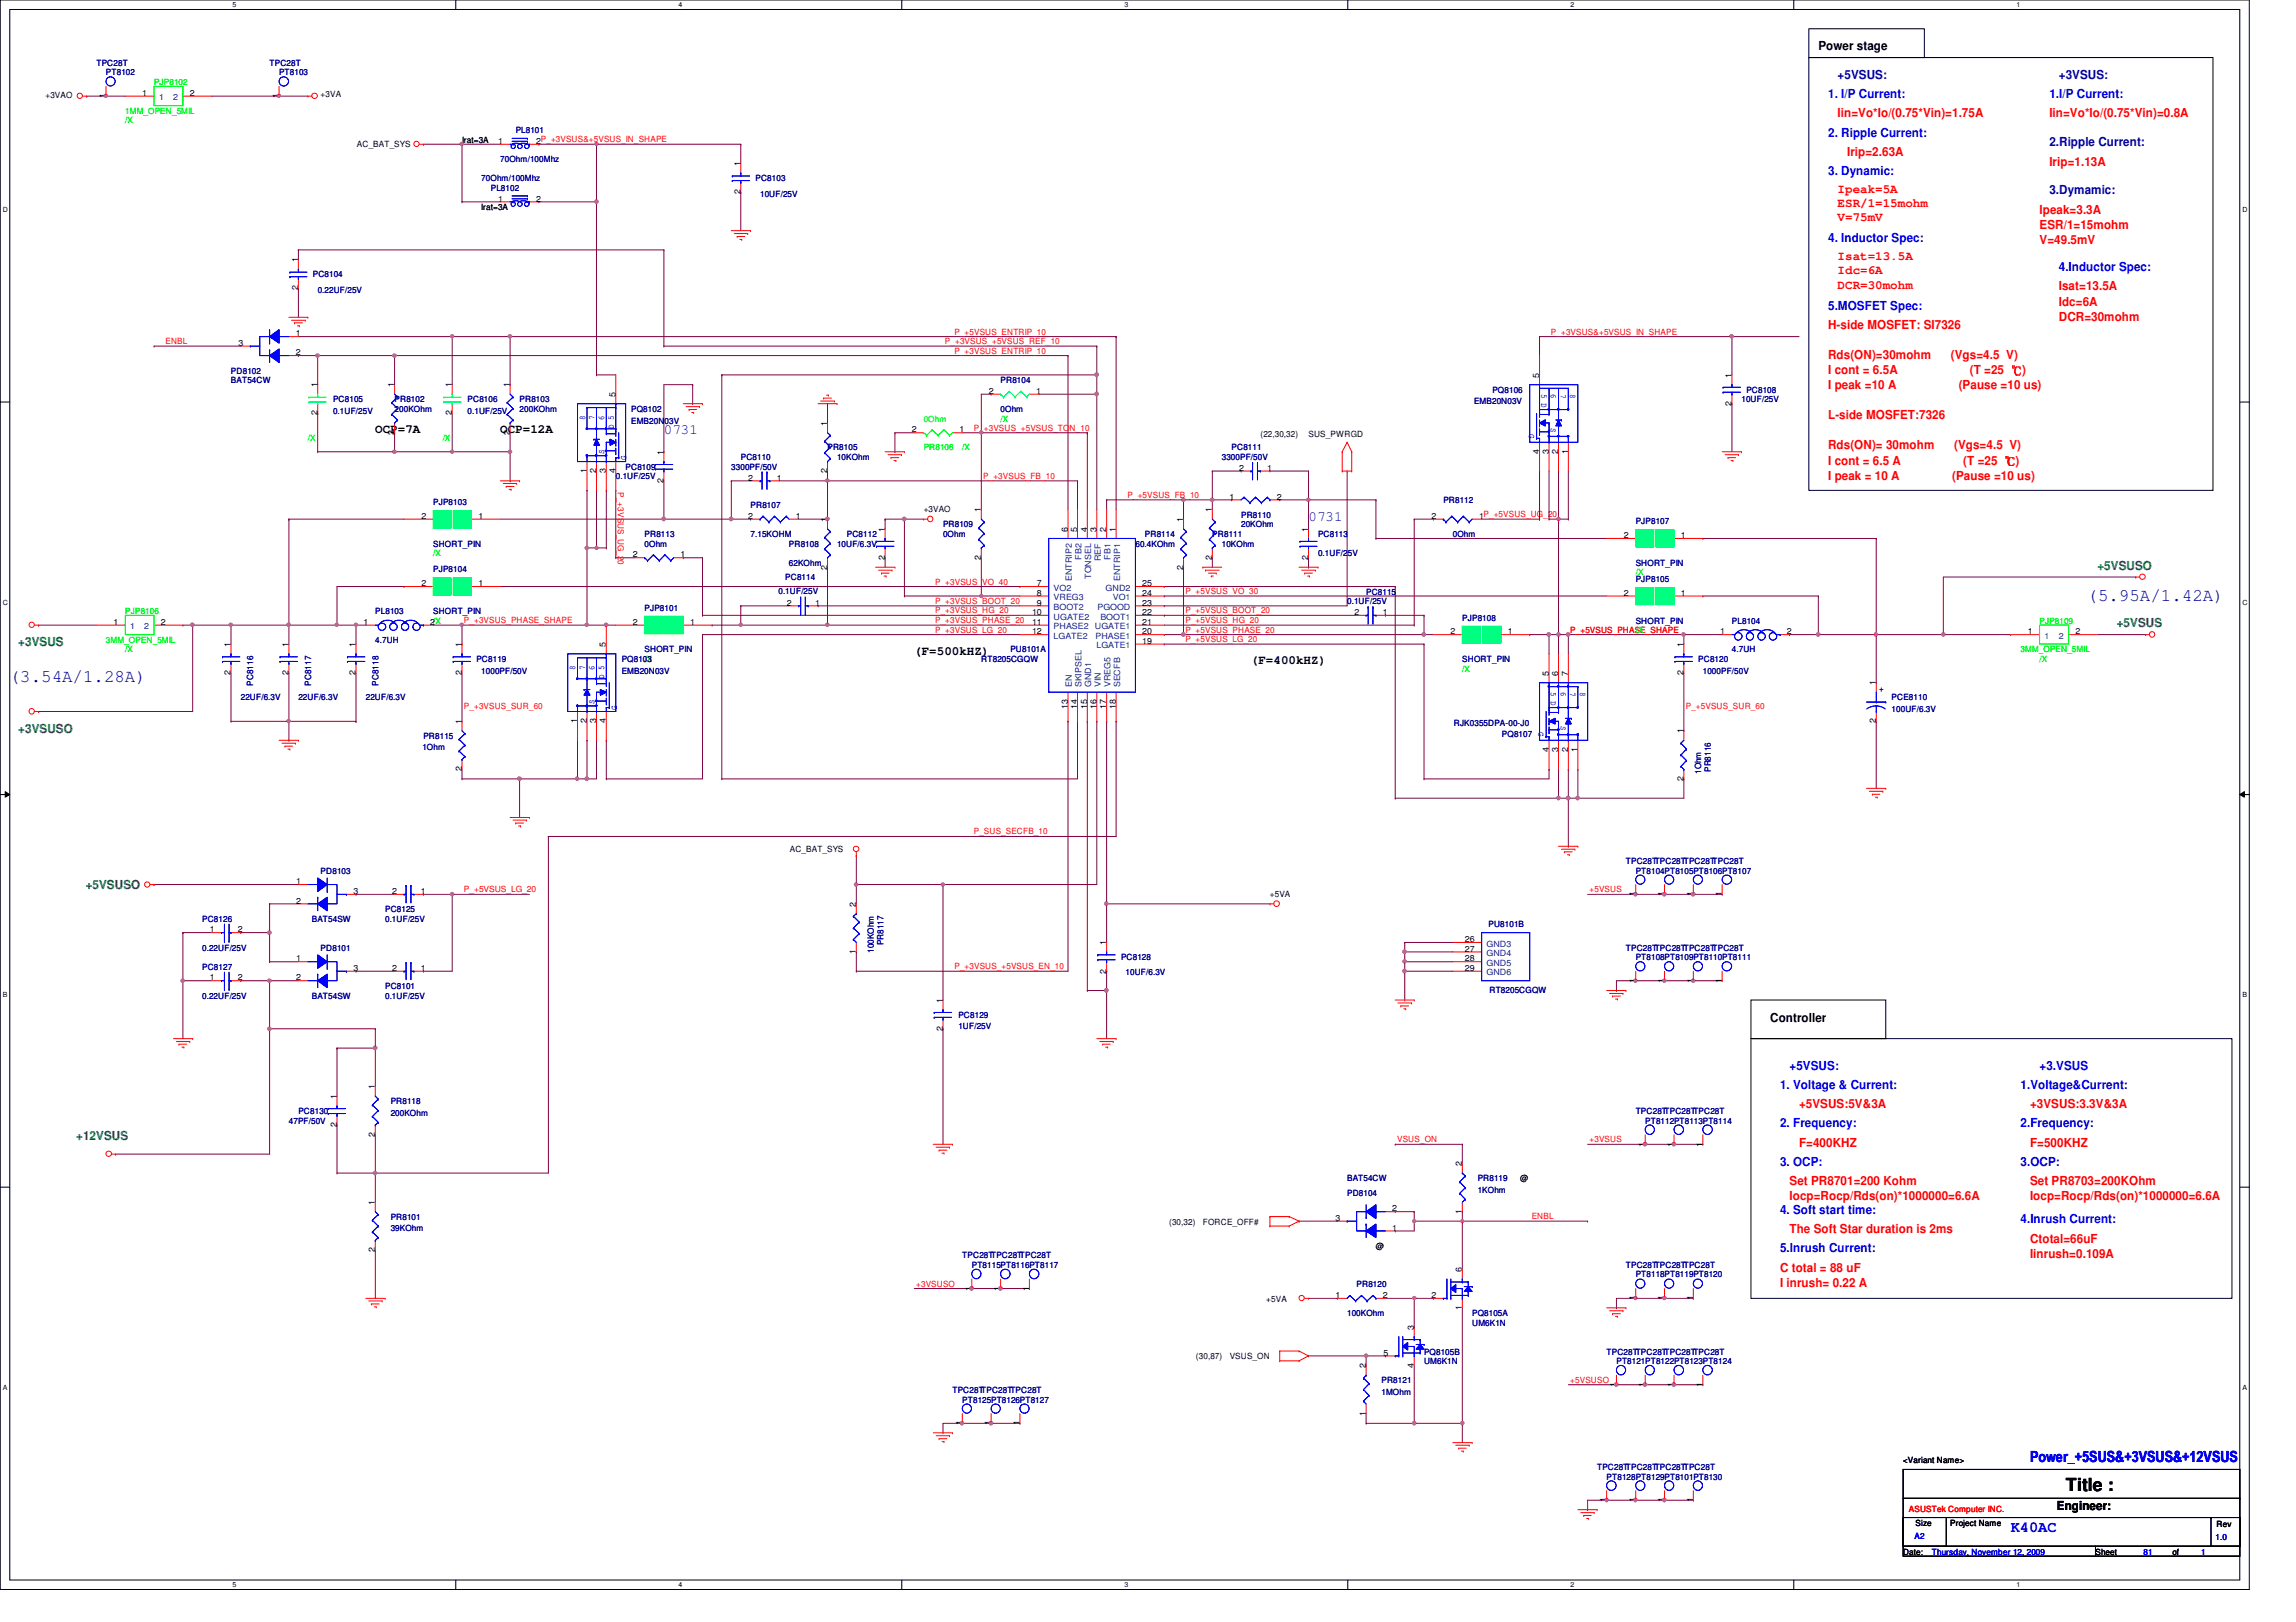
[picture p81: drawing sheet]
<svg xmlns="http://www.w3.org/2000/svg" width="297mm" height="210mm" viewBox="0 0 297 210" stroke-linecap="round" stroke-linejoin="round" font-family="sans-serif">
<defs><g id="words">
<g font-size="2.3" fill="#000080">
<text x="270.1" y="77.8">(5.95A/1.42A)</text>
<text x="1.3" y="88.3">(3.54A/1.28A)</text>
</g>
<text font-size="2.3" x="267.2" y="193">Title :</text>
<g font-size="2" fill="#00f">
<text x="262.6" y="189.2">Power_+5SUS&amp;+3VSUS&amp;+12VSUS</text>
<text x="260.1" y="198.3">K40AC</text>
</g>
<g font-size="1.9" fill="#0000a0">
<text x="85.9" y="56.2">0731</text>
<text x="169.3" y="67.4">0731</text>
</g>
<g font-size="1.6">
<text x="235.2" y="6.5">Power stage</text>
<text x="48.6" y="56.1">OCP=7A</text>
<text x="64.7" y="56.1">OCP=12A</text>
<text x="118.3" y="84.7">(F=500kHZ)</text>
<text x="161.8" y="86">(F=400kHZ)</text>
<text x="229" y="132.2">Controller</text>
<text x="266.1" y="195.4">Engineer:</text>
</g>
<g font-size="1.6" fill="#0000a0">
<text x="237.7" y="10.2">+5VSUS:</text>
<text x="266.4" y="10.2">+3VSUS:</text>
<text x="265.1" y="18.9">2.Ripple Current:</text>
<text x="265.1" y="25.1">3.Dymamic:</text>
</g>
<g font-size="1.6" fill="#00f">
<text x="236.5" y="12.7">1. I/P Current:</text>
<text x="236.5" y="17.7">2. Ripple Current:</text>
<text x="265.1" y="12.7">1.I/P Current:</text>
<text x="236.5" y="22.6">3. Dynamic:</text>
<text x="236.5" y="31.4">4. Inductor Spec:</text>
<text x="266.4" y="35.1">4.Inductor Spec:</text>
<text x="236.5" y="40.1">5.MOSFET Spec:</text>
<text x="230.3" y="140.9">1. Voltage &amp; Current:</text>
<text x="231.5" y="138.4">+5VSUS:</text>
<text x="261.4" y="140.9">1.Voltage&amp;Current:</text>
<text x="263.9" y="138.4">+3.VSUS</text>
<text x="230.3" y="145.9">2. Frequency:</text>
<text x="261.4" y="145.9">2.Frequency:</text>
<text x="230.3" y="150.9">3. OCP:</text>
<text x="261.4" y="150.9">3.OCP:</text>
<text x="230.3" y="157.1">4. Soft start time:</text>
<text x="261.4" y="158.3">4.Inrush Current:</text>
<text x="230.3" y="162.1">5.Inrush Current:</text>
</g>
<g font-size="1.6" fill="#f00">
<text x="237.7" y="15.2">Iin=Vo*Io/(0.75*Vin)=1.75A</text>
<text x="265.1" y="15.2">Iin=Vo*Io/(0.75*Vin)=0.8A</text>
<text x="239" y="20.2">Irip=2.63A</text>
<text x="265.1" y="21.4">Irip=1.13A</text>
<text x="237.7" y="25">Ipeak=5A</text>
<text x="237.7" y="26.8">ESR/1=15mohm</text>
<text x="237.7" y="28.6">V=75mV</text>
<text x="263.9" y="27.6">Ipeak=3.3A</text>
<text x="263.9" y="29.6">ESR/1=15mohm</text>
<text x="237.7" y="33.7">Isat=13.5A</text>
<text x="237.7" y="35.5">Idc=6A</text>
<text x="263.9" y="31.5">V=49.5mV</text>
<text x="237.7" y="37.3">DCR=30mohm</text>
<text x="266.4" y="37.6">Isat=13.5A</text>
<text x="266.4" y="39.5">Idc=6A</text>
<text x="266.4" y="41.5">DCR=30mohm</text>
<text x="236.5" y="42.6">H-side MOSFET: SI7326</text>
<text x="236.5" y="46.5">Rds(ON)=30mohm</text>
<text x="252.4" y="46.5">(Vgs=4.5 V)</text>
<text x="236.5" y="48.4">I cont = 6.5A</text>
<text x="236.5" y="50.4">I peak =10 A</text>
<text x="253.4" y="50.4">(Pause =10 us)</text>
<text x="254.8" y="48.4">(T =25 ℃)</text>
<text x="236.5" y="54.3">L-side MOSFET:7326</text>
<text x="236.5" y="58.2">Rds(ON)= 30mohm</text>
<text x="252.8" y="58.2">(Vgs=4.5 V)</text>
<text x="236.5" y="60.1">I cont = 6.5 A</text>
<text x="236.5" y="62.1">I peak = 10 A</text>
<text x="252.6" y="62.1">(Pause =10 us)</text>
<text x="254" y="60.1">(T =25 ℃)</text>
<text x="232.7" y="143.4">+5VSUS:5V&amp;3A</text>
<text x="262.6" y="143.4">+3VSUS:3.3V&amp;3A</text>
<text x="232.7" y="148.4">F=400KHZ</text>
<text x="262.6" y="148.4">F=500KHZ</text>
<text x="231.5" y="153.3">Set PR8701=200 Kohm</text>
<text x="231.5" y="155.3">Iocp=Rocp/Rds(on)*1000000=6.6A</text>
<text x="262.6" y="153.3">Set PR8703=200KOhm</text>
<text x="262.6" y="155.3">Iocp=Rocp/Rds(on)*1000000=6.6A</text>
<text x="231.5" y="159.6">The Soft Star duration is 2ms</text>
<text x="262.6" y="160.8">Ctotal=66uF</text>
<text x="230.3" y="164.5">C total = 88 uF</text>
<text x="230.3" y="166.5">I inrush= 0.22 A</text>
<text x="262.6" y="162.8">Iinrush=0.109A</text>
</g>
<g font-size="1.6" fill="#008000">
<text x="271.4" y="73.7">+5VSUSO</text>
<text x="2.4" y="83.7">+3VSUS</text>
<text x="273.9" y="81.2">+5VSUS</text>
<text x="2.4" y="94.9">+3VSUSO</text>
<text x="11.1" y="115">+5VSUSO</text>
<text x="9.9" y="147.5">+12VSUS</text>
</g>
<g font-size="1.1" fill="#000080">
<text x="12.5" y="8.5">TPC28T</text>
<text x="13.7" y="9.7">PT8102</text>
<text x="34.9" y="8.5">TPC28T</text>
<text x="36.1" y="9.7">PT8103</text>
<text x="66.7" y="17.2">PL8101</text>
<text x="62.3" y="23.5">70Ohm/100Mhz</text>
<text x="64.7" y="21">70Ohm/100Mhz</text>
<text x="97.7" y="23.5">PC8103</text>
<text x="63.5" y="24.7">PL8102</text>
<text x="98.3" y="25.4">10UF/25V</text>
<text x="40.5" y="35.9">PC8104</text>
<text x="41.1" y="37.9">0.22UF/25V</text>
<text x="29.9" y="48.3">PD8102</text>
<text x="29.9" y="49.6">BAT54CW</text>
<text x="43.1" y="52.1">PC8105</text>
<text x="43.1" y="53.6">0.1UF/25V</text>
<text x="51.1" y="52.1">PR8102</text>
<text x="51.1" y="53.3">200KOhm</text>
<text x="60.5" y="52.1">PC8106</text>
<text x="60.5" y="53.6">0.1UF/25V</text>
<text x="67.2" y="52.1">PR8103</text>
<text x="67.2" y="53.3">200KOhm</text>
<text x="81.7" y="53.3">PQ8102</text>
<text x="129.5" y="49.6">PR8104</text>
<text x="129.5" y="53.3">0Ohm</text>
<text x="190.7" y="52.3">EMB20N03V</text>
<text x="193.1" y="50.8">PQ8106</text>
<text x="225.3" y="52.1">10UF/25V</text>
<text x="225.9" y="50.8">PC8108</text>
<text x="81.7" y="54.8">EMB20N03V</text>
<text x="95.8" y="59.5">PC8110</text>
<text x="107.1" y="58.3">PR8105</text>
<text x="108.3" y="59.5">10KOhm</text>
<text x="158.1" y="59.5">3300PF/50V</text>
<text x="159.3" y="58.3">PC8111</text>
<text x="56" y="65.4">PJP8103</text>
<text x="79.7" y="62">0.1UF/25V</text>
<text x="80.9" y="60.8">PC8109</text>
<text x="94.6" y="60.8">3300PF/50V</text>
<text x="97.1" y="65.7">PR8107</text>
<text x="186.7" y="65.2">PR8112</text>
<text x="56" y="70.7">SHORT_PIN</text>
<text x="83.4" y="69.5">PR8113</text>
<text x="83.4" y="70.7">0Ohm</text>
<text x="97.1" y="69.5">7.15KOHM</text>
<text x="102.1" y="70.7">PR8108</text>
<text x="108.3" y="70.7">10UF/6.3V</text>
<text x="109.6" y="69.5">PC8112</text>
<text x="122" y="68.2">PR8109</text>
<text x="122" y="69.5">0Ohm</text>
<text x="146.9" y="70.7">60.4KOhm</text>
<text x="148.1" y="69.5">PR8114</text>
<text x="156.8" y="69.5">PR8111</text>
<text x="158.1" y="70.7">10KOhm</text>
<text x="160.6" y="67">PR8110</text>
<text x="160.6" y="68.2">20KOhm</text>
<text x="170.5" y="69.5">PC8113</text>
<text x="170.5" y="72">0.1UF/25V</text>
<text x="188" y="69.5">0Ohm</text>
<text x="211.6" y="67.9">PJP8107</text>
<text x="56" y="74.1">PJP8104</text>
<text x="100.7" y="76.8">0.1UF/25V</text>
<text x="101.6" y="75.1">PC8114</text>
<text x="102.1" y="73.2">62KOhm</text>
<text x="176.7" y="77">PC8115</text>
<text x="211.6" y="73.2">SHORT_PIN</text>
<text x="211.6" y="75.4">PJP8105</text>
<text x="48.6" y="79.5">PL8103</text>
<text x="48.6" y="83.2">4.7UH</text>
<text x="56" y="79.5">SHORT_PIN</text>
<text x="83.4" y="79.1">PJP8101</text>
<text x="174.3" y="78.2">0.1UF/25V</text>
<text x="189.2" y="80.3">PJP8108</text>
<text x="211.6" y="80.7">SHORT_PIN</text>
<text x="224.1" y="80.7">PL8104</text>
<text x="32.8" y="88.7" transform="rotate(-90 32.8 88.7)">PC8116</text>
<text x="40.3" y="88.7" transform="rotate(-90 40.3 88.7)">PC8117</text>
<text x="49" y="88.7" transform="rotate(-90 49 88.7)">PC8118</text>
<text x="61.6" y="85.7">PC8119</text>
<text x="62.3" y="87.2">1000PF/50V</text>
<text x="80.4" y="85.7">PQ8103</text>
<text x="80.4" y="87.2">EMB20N03V</text>
<text x="83.4" y="84.4">SHORT_PIN</text>
<text x="127" y="85.7">RT8205CGQW</text>
<text x="130.7" y="84.4">PU8101A</text>
<text x="189.2" y="85.7">SHORT_PIN</text>
<text x="219.7" y="85.7">PC8120</text>
<text x="220.3" y="87.2">1000PF/50V</text>
<text x="224.1" y="84.4">4.7UH</text>
<text x="31.2" y="90.6">22UF/6.3V</text>
<text x="38.6" y="90.6">22UF/6.3V</text>
<text x="47.3" y="90.6">22UF/6.3V</text>
<text x="54.8" y="95.6">PR8115</text>
<text x="188.1" y="93.9">RJK0355DPA-00-J0</text>
<text x="194.3" y="95.4">PQ8107</text>
<text x="244.7" y="90.6">PCE8110</text>
<text x="244.7" y="92.2">100UF/6.3V</text>
<text x="54.6" y="97.1">1Ohm</text>
<text x="220.1" y="100.2" transform="rotate(-90 220.1 100.2)">1Ohm</text>
<text x="221.3" y="99.9" transform="rotate(-90 221.3 99.9)">PR8116</text>
<text x="41.5" y="113.1">PD8103</text>
<text x="210.4" y="111.8">TPC28TTPC28TTPC28TTPC28T</text>
<text x="211.6" y="113.1">PT8104PT8105PT8106PT8107</text>
<text x="26.2" y="119.3">PC8126</text>
<text x="40.3" y="119.3">BAT54SW</text>
<text x="49.8" y="118">PC8125</text>
<text x="49.8" y="119.3">0.1UF/25V</text>
<text x="26.2" y="123">0.22UF/25V</text>
<text x="26.2" y="125.5">PC8127</text>
<text x="41.5" y="123">PD8101</text>
<text x="113.1" y="123.3" transform="rotate(-90 113.1 123.3)">100KOhm</text>
<text x="114.3" y="122.3" transform="rotate(-90 114.3 122.3)">PR8117</text>
<text x="145" y="124.2">PC8128</text>
<text x="192.6" y="120">PU8101B</text>
<text x="210.4" y="123">TPC28TTPC28TTPC28TTPC28T</text>
<text x="211.6" y="124.2">PT8108PT8109PT8110PT8111</text>
<text x="26.2" y="129.2">0.22UF/25V</text>
<text x="40.3" y="129.2">BAT54SW</text>
<text x="49.8" y="128">PC8101</text>
<text x="49.8" y="129.2">0.1UF/25V</text>
<text x="124" y="131.7">PC8129</text>
<text x="145.6" y="126.2">10UF/6.3V</text>
<text x="192.7" y="128.5">RT8205CGQW</text>
<text x="124" y="133.2">1UF/25V</text>
<text x="50.5" y="142.9">PR8118</text>
<text x="37.4" y="145.4">47PF/50V</text>
<text x="38.6" y="144.2">PC8130</text>
<text x="50.5" y="144.4">200KOhm</text>
<text x="211.6" y="144.2">TPC28TTPC28TTPC28T</text>
<text x="212.8" y="145.4">PT8112PT8113PT8114</text>
<text x="174.3" y="154.8">PD8104</text>
<text x="174.3" y="152.9">BAT54CW</text>
<text x="191.2" y="152.9">PR8119</text>
<text x="191.2" y="154.4">1KOhm</text>
<text x="50.5" y="157.9">PR8101</text>
<text x="50.5" y="159.3">39KOhm</text>
<text x="124.5" y="162.9">TPC28TTPC28TTPC28T</text>
<text x="125.7" y="164.1">PT8115PT8116PT8117</text>
<text x="175.5" y="166.6">PR8120</text>
<text x="210.4" y="164.1">TPC28TTPC28TTPC28T</text>
<text x="211.6" y="165.3">PT8118PT8119PT8120</text>
<text x="174.3" y="170.3">100KOhm</text>
<text x="190.5" y="170.3">PQ8105A</text>
<text x="190.5" y="171.5">UM6K1N</text>
<text x="178.7" y="179">PR8121</text>
<text x="184.2" y="175.3">PQ8105B</text>
<text x="184.2" y="176.5">UM6K1N</text>
<text x="207.9" y="175.3">TPC28TTPC28TTPC28TTPC28T</text>
<text x="209.1" y="176.5">PT8121PT8122PT8123PT8124</text>
<text x="123.2" y="180.3">TPC28TTPC28TTPC28T</text>
<text x="124.5" y="181.5">PT8125PT8126PT8127</text>
<text x="178.7" y="180.5">1MOhm</text>
<text x="206.6" y="190.2">TPC28TTPC28TTPC28TTPC28T</text>
<text x="207.9" y="191.5">PT8128PT8129PT8101PT8130</text>
</g>
<g font-size="1.1" fill="#0f0">
<text x="19.9" y="11">PJP8102</text>
<text x="16.2" y="14.7">1MM_OPEN_5MIL</text>
<text x="16.2" y="16">/X</text>
<text x="39.8" y="57.1">/X</text>
<text x="57.3" y="57.1">/X</text>
<text x="119.5" y="58.3">PR8106</text>
<text x="124.5" y="58.3">/X</text>
<text x="129.5" y="54.6">/X</text>
<text x="56" y="72">/X</text>
<text x="211.6" y="74.5">/X</text>
<text x="13.7" y="83.2">3MM_OPEN_5MIL</text>
<text x="16.2" y="79.5">PJP8106</text>
<text x="211.6" y="82">/X</text>
<text x="263.9" y="80.7">PJP8109</text>
<text x="16.2" y="84.4">/X</text>
<text x="83.4" y="85.7">/X</text>
<text x="189.2" y="86.9">/X</text>
<text x="261.4" y="84.4">3MM_OPEN_5MIL</text>
<text x="263.9" y="85.7">/X</text>
</g>
<g font-size="1.1">
<text x="5.9" y="12.7">+3VAO</text>
<text x="13.7" y="12.7" transform="rotate(-90 13.7 12.7)">1</text>
<text x="18.4" y="12.4">1</text>
<text x="24.5" y="12.4">2</text>
<text x="36.1" y="12.7" transform="rotate(-90 36.1 12.7)">1</text>
<text x="41.5" y="12.6">+3VA</text>
<text x="46.2" y="19">AC_BAT_SYS</text>
<text x="59.8" y="18.5">Irat=3A</text>
<text x="64.5" y="18.6">1</text>
<text x="69.4" y="18.6">2P_+3VSUS&amp;+5VSUS_IN_SHAPE</text>
<text x="95.8" y="21.5" transform="rotate(-90 95.8 21.5)">1</text>
<text x="62.3" y="27.2">Irat=3A</text>
<text x="64.5" y="26.1">1</text>
<text x="69.4" y="26.1">2</text>
<text x="95.8" y="25.1" transform="rotate(-90 95.8 25.1)">2</text>
<text x="38.6" y="34" transform="rotate(-90 38.6 34)">1</text>
<text x="38.6" y="37.6" transform="rotate(-90 38.6 37.6)">2</text>
<text x="30.9" y="44.7">3</text>
<text x="38.3" y="43.5">1</text>
<text x="38.3" y="46">2</text>
<text x="41.1" y="53.8" transform="rotate(-90 41.1 53.8)">2</text>
<text x="41.1" y="50.1" transform="rotate(-90 41.1 50.1)">1</text>
<text x="51" y="50.1" transform="rotate(-90 51 50.1)">1</text>
<text x="58.5" y="53.8" transform="rotate(-90 58.5 53.8)">2</text>
<text x="58.5" y="50.1" transform="rotate(-90 58.5 50.1)">1</text>
<text x="66" y="50.1" transform="rotate(-90 66 50.1)">1</text>
<text x="79.6" y="51.4" transform="rotate(-90 79.6 51.4)">5</text>
<text x="127.9" y="51">2</text>
<text x="134.1" y="51">1</text>
<text x="199.1" y="48.9" transform="rotate(-90 199.1 48.9)">5</text>
<text x="224" y="52.5" transform="rotate(-90 224 52.5)">2</text>
<text x="224" y="48.9" transform="rotate(-90 224 48.9)">1</text>
<text x="51" y="56.3" transform="rotate(-90 51 56.3)">2</text>
<text x="66" y="56.3" transform="rotate(-90 66 56.3)">2</text>
<text x="85.8" y="58.8" transform="rotate(-90 85.8 58.8)">1</text>
<text x="107" y="55.1" transform="rotate(-90 107 55.1)">1</text>
<text x="118" y="56">2</text>
<text x="124.1" y="56">1</text>
<text x="163.1" y="56.6">(22,30,32)</text>
<text x="169.3" y="56.6">SUS_PWRGD</text>
<text x="199.1" y="58.8" transform="rotate(-90 199.1 58.8)">4</text>
<text x="200.4" y="58.8" transform="rotate(-90 200.4 58.8)">3</text>
<text x="201.6" y="58.8" transform="rotate(-90 201.6 58.8)">2</text>
<text x="202.9" y="58.8" transform="rotate(-90 202.9 58.8)">1</text>
<text x="75.9" y="61.3" transform="rotate(-90 75.9 61.3)">1</text>
<text x="77.1" y="61.3" transform="rotate(-90 77.1 61.3)">2</text>
<text x="78.4" y="61.3" transform="rotate(-90 78.4 61.3)">3</text>
<text x="79.6" y="61.3" transform="rotate(-90 79.6 61.3)">4</text>
<text x="85.8" y="62.5" transform="rotate(-90 85.8 62.5)">2</text>
<text x="96.8" y="62.2">2</text>
<text x="100.5" y="62.2">1</text>
<text x="107" y="61.3" transform="rotate(-90 107 61.3)">2</text>
<text x="159" y="64.6">1</text>
<text x="160.3" y="60.9">2</text>
<text x="164" y="60.9">1</text>
<text x="165.2" y="64.6">2</text>
<text x="54.5" y="67.1">2</text>
<text x="61.9" y="67.1">1</text>
<text x="96.8" y="67.1">2</text>
<text x="103" y="67.1">1</text>
<text x="107" y="67.6" transform="rotate(-90 107 67.6)">1</text>
<text x="114.5" y="68.8" transform="rotate(-90 114.5 68.8)">1</text>
<text x="119.5" y="66.3">+3VAO</text>
<text x="126.9" y="66.3" transform="rotate(-90 126.9 66.3)">1</text>
<text x="138.1" y="68.8" transform="rotate(-90 138.1 68.8)">6</text>
<text x="139.4" y="68.8" transform="rotate(-90 139.4 68.8)">5</text>
<text x="140.6" y="68.8" transform="rotate(-90 140.6 68.8)">4</text>
<text x="141.9" y="68.8" transform="rotate(-90 141.9 68.8)">3</text>
<text x="143.1" y="68.8" transform="rotate(-90 143.1 68.8)">2</text>
<text x="144.4" y="68.8" transform="rotate(-90 144.4 68.8)">1</text>
<text x="153.1" y="67.6" transform="rotate(-90 153.1 67.6)">1</text>
<text x="156.8" y="66.3" transform="rotate(-90 156.8 66.3)">1</text>
<text x="169.2" y="68.8" transform="rotate(-90 169.2 68.8)">1</text>
<text x="185.2" y="67.1">2</text>
<text x="191.3" y="67.1">1P_+5VSUS_UG_20</text>
<text x="210.1" y="69.6">2</text>
<text x="217.5" y="69.6">1</text>
<text x="54.5" y="75.9">2</text>
<text x="61.9" y="75.9">1</text>
<text x="81.9" y="72.1">2</text>
<text x="88" y="72.1">1</text>
<text x="107" y="73.7" transform="rotate(-90 107 73.7)">2</text>
<text x="114.5" y="72.4" transform="rotate(-90 114.5 72.4)">2</text>
<text x="126.9" y="72.4" transform="rotate(-90 126.9 72.4)">2</text>
<text x="134.2" y="75.9">7</text>
<text x="134.2" y="77.1">8</text>
<text x="147.8" y="77.1">24</text>
<text x="147.8" y="75.9">25</text>
<text x="153.1" y="73.7" transform="rotate(-90 153.1 73.7)">2</text>
<text x="156.8" y="72.4" transform="rotate(-90 156.8 72.4)">2</text>
<text x="169.2" y="72.4" transform="rotate(-90 169.2 72.4)">2</text>
<text x="210.1" y="77.1">2</text>
<text x="217.5" y="77.1">1</text>
<text x="14.7" y="80.9">1</text>
<text x="20.8" y="80.9">2</text>
<text x="29.8" y="83.7" transform="rotate(-90 29.8 83.7)">1</text>
<text x="37.3" y="83.7" transform="rotate(-90 37.3 83.7)">1</text>
<text x="46" y="83.7" transform="rotate(-90 46 83.7)">1</text>
<text x="47" y="80.9">1</text>
<text x="55.7" y="80.9">2/X</text>
<text x="59.7" y="83.7" transform="rotate(-90 59.7 83.7)">1</text>
<text x="78.4" y="83.7" transform="rotate(-90 78.4 83.7)">5</text>
<text x="81.9" y="80.9">2</text>
<text x="89.3" y="80.9">1</text>
<text x="101.8" y="78.4">2</text>
<text x="105.4" y="78.4">1</text>
<text x="133.5" y="82.1">12</text>
<text x="133.5" y="80.9">11</text>
<text x="133.5" y="79.6">10</text>
<text x="134.2" y="78.4">9</text>
<text x="147.8" y="80.9">21</text>
<text x="147.8" y="79.6">22</text>
<text x="147.8" y="78.4">23</text>
<text x="147.8" y="83.3">19</text>
<text x="147.8" y="82.1">20</text>
<text x="175.2" y="79.6">2</text>
<text x="178.9" y="79.6">1</text>
<text x="187.7" y="82.1">2</text>
<text x="195.1" y="82.1">1</text>
<text x="217.8" y="83.7" transform="rotate(-90 217.8 83.7)">1</text>
<text x="222.5" y="82.1">1</text>
<text x="231.2" y="82.1">2</text>
<text x="262.3" y="82.1">1</text>
<text x="268.5" y="82.1">2</text>
<text x="29.8" y="87.4" transform="rotate(-90 29.8 87.4)">2</text>
<text x="37.3" y="87.4" transform="rotate(-90 37.3 87.4)">2</text>
<text x="46" y="87.4" transform="rotate(-90 46 87.4)">2</text>
<text x="59.7" y="87.4" transform="rotate(-90 59.7 87.4)">2</text>
<text x="200.4" y="87.5" transform="rotate(-90 200.4 87.5)">5</text>
<text x="201.6" y="87.5" transform="rotate(-90 201.6 87.5)">6</text>
<text x="202.9" y="87.5" transform="rotate(-90 202.9 87.5)">7</text>
<text x="217.8" y="87.4" transform="rotate(-90 217.8 87.4)">2</text>
<text x="242.7" y="88.7" transform="rotate(-90 242.7 88.7)">1</text>
<text x="59.7" y="93.7" transform="rotate(-90 59.7 93.7)">1</text>
<text x="74.7" y="93.6" transform="rotate(-90 74.7 93.6)">1</text>
<text x="75.9" y="93.6" transform="rotate(-90 75.9 93.6)">2</text>
<text x="77.1" y="93.6" transform="rotate(-90 77.1 93.6)">3</text>
<text x="78.4" y="93.6" transform="rotate(-90 78.4 93.6)">4</text>
<text x="138.1" y="91.7" transform="rotate(-90 138.1 91.7)">13</text>
<text x="139.4" y="91.7" transform="rotate(-90 139.4 91.7)">14</text>
<text x="140.6" y="91.7" transform="rotate(-90 140.6 91.7)">15</text>
<text x="141.9" y="91.7" transform="rotate(-90 141.9 91.7)">16</text>
<text x="143.1" y="91.7" transform="rotate(-90 143.1 91.7)">17</text>
<text x="144.4" y="91.7" transform="rotate(-90 144.4 91.7)">18</text>
<text x="217.8" y="94.9" transform="rotate(-90 217.8 94.9)">1</text>
<text x="242.7" y="93.6" transform="rotate(-90 242.7 93.6)">2</text>
<text x="59.7" y="99.8" transform="rotate(-90 59.7 99.8)">2</text>
<text x="200.4" y="97.3" transform="rotate(-90 200.4 97.3)">4</text>
<text x="201.6" y="97.3" transform="rotate(-90 201.6 97.3)">3</text>
<text x="202.9" y="97.3" transform="rotate(-90 202.9 97.3)">2</text>
<text x="204.1" y="97.3" transform="rotate(-90 204.1 97.3)">1</text>
<text x="217.8" y="101.1" transform="rotate(-90 217.8 101.1)">2</text>
<text x="102.2" y="110.3">AC_BAT_SYS</text>
<text x="38.3" y="114.4">1</text>
<text x="38.3" y="116.9">2</text>
<text x="45.7" y="115.7">3</text>
<text x="50.8" y="115.7">2</text>
<text x="54.4" y="115.7">1</text>
<text x="110.7" y="117.3" transform="rotate(-90 110.7 117.3)">2</text>
<text x="164.3" y="116">+5VA</text>
<text x="211.6" y="116" transform="rotate(-90 211.6 116)">1</text>
<text x="215.3" y="116" transform="rotate(-90 215.3 116)">1</text>
<text x="219" y="116" transform="rotate(-90 219 116)">1</text>
<text x="222.8" y="116" transform="rotate(-90 222.8 116)">1</text>
<text x="27.1" y="120.6">1</text>
<text x="30.8" y="120.6">2</text>
<text x="38.3" y="124.4">1</text>
<text x="45.7" y="125.6">3</text>
<text x="50.8" y="125.6">2</text>
<text x="54.4" y="125.6">1</text>
<text x="110.7" y="123.5" transform="rotate(-90 110.7 123.5)">1</text>
<text x="143.1" y="126" transform="rotate(-90 143.1 126)">2</text>
<text x="143.1" y="122.3" transform="rotate(-90 143.1 122.3)">1</text>
<text x="189.5" y="121.9">26</text>
<text x="189.5" y="123.1">27</text>
<text x="189.5" y="124.4">28</text>
<text x="189.5" y="125.6">29</text>
<text x="27.1" y="126.9">1</text>
<text x="30.8" y="126.9">2</text>
<text x="38.3" y="126.9">2</text>
<text x="122" y="129.8" transform="rotate(-90 122 129.8)">1</text>
<text x="211.6" y="127.2" transform="rotate(-90 211.6 127.2)">1</text>
<text x="215.3" y="127.2" transform="rotate(-90 215.3 127.2)">1</text>
<text x="219" y="127.2" transform="rotate(-90 219 127.2)">1</text>
<text x="222.8" y="127.2" transform="rotate(-90 222.8 127.2)">1</text>
<text x="122" y="133.4" transform="rotate(-90 122 133.4)">2</text>
<text x="43.6" y="142.2" transform="rotate(-90 43.6 142.2)">1</text>
<text x="48.5" y="141" transform="rotate(-90 48.5 141)">1</text>
<text x="43.6" y="145.9" transform="rotate(-90 43.6 145.9)">2</text>
<text x="48.5" y="147.1" transform="rotate(-90 48.5 147.1)">2</text>
<text x="212.8" y="148.4" transform="rotate(-90 212.8 148.4)">1</text>
<text x="216.5" y="148.4" transform="rotate(-90 216.5 148.4)">1</text>
<text x="220.3" y="148.4" transform="rotate(-90 220.3 148.4)">1</text>
<text x="48.5" y="155.9" transform="rotate(-90 48.5 155.9)">1</text>
<text x="189.1" y="150.9" transform="rotate(-90 189.1 150.9)">2</text>
<text x="196.7" y="152.9">@</text>
<text x="151.3" y="158.5">(30,32)</text>
<text x="155.6" y="158.5">FORCE_OFF#</text>
<text x="172.8" y="158">3</text>
<text x="178" y="161.6">@</text>
<text x="180.1" y="159.3">1</text>
<text x="180.1" y="156.8">2</text>
<text x="189.1" y="157.1" transform="rotate(-90 189.1 157.1)">1</text>
<text x="48.5" y="162.1" transform="rotate(-90 48.5 162.1)">2</text>
<text x="125.7" y="167" transform="rotate(-90 125.7 167)">1</text>
<text x="129.4" y="167" transform="rotate(-90 129.4 167)">1</text>
<text x="133.1" y="167" transform="rotate(-90 133.1 167)">1</text>
<text x="172.8" y="168">1</text>
<text x="178.9" y="168">2</text>
<text x="185.2" y="168">2</text>
<text x="189.1" y="164.6" transform="rotate(-90 189.1 164.6)">6</text>
<text x="163.8" y="168.4">+5VA</text>
<text x="182.9" y="172.1" transform="rotate(-90 182.9 172.1)">3</text>
<text x="189.1" y="169.5" transform="rotate(-90 189.1 169.5)">1</text>
<text x="211.6" y="168.3" transform="rotate(-90 211.6 168.3)">1</text>
<text x="215.3" y="168.3" transform="rotate(-90 215.3 168.3)">1</text>
<text x="219" y="168.3" transform="rotate(-90 219 168.3)">1</text>
<text x="154.7" y="175.9">(30,87)</text>
<text x="159.1" y="175.9">VSUS_ON</text>
<text x="176.7" y="177.1" transform="rotate(-90 176.7 177.1)">2</text>
<text x="179" y="175.4">5</text>
<text x="182.9" y="177" transform="rotate(-90 182.9 177)">4</text>
<text x="209.1" y="179.5" transform="rotate(-90 209.1 179.5)">1</text>
<text x="212.8" y="179.5" transform="rotate(-90 212.8 179.5)">1</text>
<text x="216.5" y="179.5" transform="rotate(-90 216.5 179.5)">1</text>
<text x="220.3" y="179.5" transform="rotate(-90 220.3 179.5)">1</text>
<text x="124.5" y="184.4" transform="rotate(-90 124.5 184.4)">1</text>
<text x="128.2" y="184.4" transform="rotate(-90 128.2 184.4)">1</text>
<text x="131.9" y="184.4" transform="rotate(-90 131.9 184.4)">1</text>
<text x="176.7" y="183.2" transform="rotate(-90 176.7 183.2)">1</text>
<text x="246.2" y="189.4">&lt;Variant Name&gt;</text>
<text x="207.8" y="194.4" transform="rotate(-90 207.8 194.4)">1</text>
<text x="211.6" y="194.4" transform="rotate(-90 211.6 194.4)">1</text>
<text x="215.3" y="194.4" transform="rotate(-90 215.3 194.4)">1</text>
<text x="219" y="194.4" transform="rotate(-90 219 194.4)">1</text>
<text x="247.8" y="197.4">Size</text>
<text x="252.3" y="197.4">Project Name</text>
<text x="286.8" y="197.6">Rev</text>
<text x="246.2" y="201.2">Date:</text>
<text x="271.1" y="201.2">Sheet</text>
<text x="281" y="201.2">of</text>
</g>
<g font-size="1.1" fill="#004080">
<text x="20.6" y="13">1</text>
<text x="22.4" y="13">2</text>
<text x="136.3" y="76.5">VO2</text>
<text x="136.3" y="77.7">VREG3</text>
<text x="138.7" y="75.2" transform="rotate(-90 138.7 75.2)">ENTRIP2</text>
<text x="139.9" y="72.4" transform="rotate(-90 139.9 72.4)">FB2</text>
<text x="141.2" y="74.9" transform="rotate(-90 141.2 74.9)">TONSEL</text>
<text x="142.4" y="72.6" transform="rotate(-90 142.4 72.6)">REF</text>
<text x="143" y="76.5">GND2</text>
<text x="143.7" y="72.4" transform="rotate(-90 143.7 72.4)">FB1</text>
<text x="144" y="77.7">VO1</text>
<text x="144.9" y="75.2" transform="rotate(-90 144.9 75.2)">ENTRIP1</text>
<text x="16.8" y="81.4">1</text>
<text x="18.7" y="81.4">2</text>
<text x="136.3" y="82.7">LGATE2</text>
<text x="136.3" y="81.4">PHASE2</text>
<text x="136.3" y="79">BOOT2</text>
<text x="136.3" y="80.2">UGATE2</text>
<text x="141.6" y="81.4">UGATE1</text>
<text x="141.7" y="82.7">PHASE1</text>
<text x="141.9" y="83.9">LGATE1</text>
<text x="142" y="79">PGOOD</text>
<text x="142.4" y="80.2">BOOT1</text>
<text x="264.5" y="82.7">1</text>
<text x="266.4" y="82.7">2</text>
<text x="138.7" y="88.9" transform="rotate(-90 138.7 88.9)">EN</text>
<text x="139.9" y="88.9" transform="rotate(-90 139.9 88.9)">SKIPSEL</text>
<text x="141.2" y="88.9" transform="rotate(-90 141.2 88.9)">GND1</text>
<text x="142.4" y="88.9" transform="rotate(-90 142.4 88.9)">VIN</text>
<text x="143.7" y="88.9" transform="rotate(-90 143.7 88.9)">VREG5</text>
<text x="144.9" y="88.9" transform="rotate(-90 144.9 88.9)">SECFB</text>
<text x="192.3" y="122.5">GND3</text>
<text x="192.3" y="123.7">GND4</text>
<text x="192.3" y="125">GND5</text>
<text x="192.3" y="126.2">GND6</text>
</g>
<g font-size="1.1" fill="#f00">
<text x="21.4" y="44.5">ENBL</text>
<text x="122.3" y="44.5">P_+3VSUS_+5VSUS_REF_10</text>
<text x="123.5" y="45.8">P_+3VSUS_ENTRIP_10</text>
<text x="123.5" y="43.3">P_+5VSUS_ENTRIP_10</text>
<text x="200.7" y="43.3">P_+3VSUS&amp;+5VSUS_IN_SHAPE</text>
<text x="126" y="55.8">P_+3VSUS_+5VSUS_TON_10</text>
<text x="79.9" y="63.7" transform="rotate(90 79.9 63.7)">P_+3VSUS_UG_20</text>
<text x="127.2" y="62">P_+3VSUS_FB_10</text>
<text x="145.9" y="64.4">P_+5VSUS_FB_10</text>
<text x="121" y="75.6">P_+3VSUS_VO_40</text>
<text x="153.4" y="76.9">P_+5VSUS_VO_30</text>
<text x="60" y="80.6">P_+3VSUS_PHASE_SHAPE</text>
<text x="121" y="78.1">P_+3VSUS_BOOT_20</text>
<text x="121" y="80.6">P_+3VSUS_PHASE_20</text>
<text x="121" y="81.9">P_+3VSUS_LG_20</text>
<text x="121" y="79.4">P_+3VSUS_HG_20</text>
<text x="153.4" y="83.1">P_+5VSUS_LG_20</text>
<text x="153.4" y="79.4">P_+5VSUS_BOOT_20</text>
<text x="153.4" y="81.9">P_+5VSUS_PHASE_20</text>
<text x="153.4" y="80.6">P_+5VSUS_HG_20</text>
<text x="203.2" y="81.9">P_+5VSUS_PHASE_SHAPE</text>
<text x="60" y="91.7">P_+3VSUS_SUR_60</text>
<text x="218.1" y="91.7">P_+5VSUS_SUR_60</text>
<text x="126" y="108">P_SUS_SECFB_10</text>
<text x="60" y="115.5">P_+5VSUS_LG_20</text>
<text x="205.7" y="115.5">+5VSUS</text>
<text x="123.5" y="125.4">P_+3VSUS_+5VSUS_EN_10</text>
<text x="180.8" y="147.8">VSUS_ON</text>
<text x="205.7" y="147.8">+3VSUS</text>
<text x="198.2" y="157.8">ENBL</text>
<text x="118.5" y="166.5">+3VSUSO</text>
<text x="203.2" y="178.9">+5VSUSO</text>
<text x="247" y="195.7">ASUSTek Computer INC.</text>
</g>
<g font-size="1.1" fill="#00f">
<text x="199.4" y="51" transform="rotate(90 199.4 51)">5 D</text>
<text x="200.7" y="51" transform="rotate(90 200.7 51)">6</text>
<text x="201.9" y="51" transform="rotate(90 201.9 51)">7</text>
<text x="203.2" y="51" transform="rotate(90 203.2 51)">8</text>
<text x="75.7" y="54.4" transform="rotate(-90 75.7 54.4)">8</text>
<text x="76.9" y="54.4" transform="rotate(-90 76.9 54.4)">7</text>
<text x="78.1" y="58.7" transform="rotate(-90 78.1 58.7)">S</text>
<text x="78.1" y="54.4" transform="rotate(-90 78.1 54.4)">6</text>
<text x="79.4" y="55.5" transform="rotate(-90 79.4 55.5)">D 5</text>
<text x="81" y="59.5" transform="rotate(-90 81 59.5)">G</text>
<text x="197.8" y="56.1" transform="rotate(90 197.8 56.1)">G</text>
<text x="200.7" y="55.4" transform="rotate(90 200.7 55.4)">S</text>
<text x="74.4" y="86.7" transform="rotate(-90 74.4 86.7)">8</text>
<text x="75.7" y="86.7" transform="rotate(-90 75.7 86.7)">7</text>
<text x="76.9" y="86.7" transform="rotate(-90 76.9 86.7)">6</text>
<text x="78.1" y="87.8" transform="rotate(-90 78.1 87.8)">D 5</text>
<text x="200.7" y="89.6" transform="rotate(90 200.7 89.6)">5 D</text>
<text x="201.9" y="89.6" transform="rotate(90 201.9 89.6)">6</text>
<text x="203.2" y="89.6" transform="rotate(90 203.2 89.6)">7</text>
<text x="204.4" y="89.6" transform="rotate(90 204.4 89.6)">8</text>
<text x="243.1" y="89.5">+</text>
<text x="76.9" y="91.1" transform="rotate(-90 76.9 91.1)">S</text>
<text x="79.8" y="91.8" transform="rotate(-90 79.8 91.8)">G</text>
<text x="199" y="94.7" transform="rotate(90 199 94.7)">G</text>
<text x="201.9" y="93.9" transform="rotate(90 201.9 93.9)">S</text>
<text x="247.7" y="199.2">A2</text>
<text x="249.9" y="201.2">Thursday, November 12, 2009</text>
<text x="277.3" y="201.2">81</text>
<text x="284.8" y="201.2">1</text>
<text x="286.6" y="199.3">1.0</text>
</g>
<text font-size="1.1" fill="#00ff40" x="119.5" y="54.6">0Ohm</text>
<g font-size=".9">
<text x="30.1" y=".9">5</text>
<text x="87.8" y=".9">4</text>
<text x="145.5" y=".9">3</text>
<text x="203.2" y=".9">2</text>
<text x="260.9" y=".9">1</text>
<text x=".4" y="27.4">D</text>
<text x="290.1" y="27.4">D</text>
<text x=".4" y="78.2">C</text>
<text x="290.1" y="78.2">C</text>
<text x=".4" y="129">B</text>
<text x="290.1" y="129">B</text>
<text x=".4" y="179.8">A</text>
<text x="290.1" y="179.8">A</text>
<text x="30.1" y="205.4">5</text>
<text x="87.8" y="205.4">4</text>
<text x="145.5" y="205.4">3</text>
<text x="203.2" y="205.4">2</text>
<text x="260.9" y="205.4">1</text>
</g>
</g></defs>
<path d="M0 0h291v205.7h-291zM1.3 1.2h288.5v203.3h-288.5z" fill="none" stroke="#000" stroke-width=".13"/>
<g fill="#fff">
<path d="M30.1 .1h.5v1h-.5z"/>
<path d="M30.1 204.6h.5v1h-.5z"/>
</g>
<path d="M59 0v1.2M59 204.5v1.2" fill="none" stroke="#000" stroke-width=".13"/>
<g fill="#fff">
<path d="M87.8 .1h.5v1h-.5z"/>
<path d="M87.8 204.6h.5v1h-.5z"/>
</g>
<path d="M116.7 0v1.2M116.7 204.5v1.2" fill="none" stroke="#000" stroke-width=".13"/>
<g fill="#fff">
<path d="M145.5 .1h.5v1h-.5z"/>
<path d="M145.5 204.6h.5v1h-.5z"/>
</g>
<path d="M174.4 0v1.2M174.4 204.5v1.2" fill="none" stroke="#000" stroke-width=".13"/>
<g fill="#fff">
<path d="M203.2 .1h.5v1h-.5z"/>
<path d="M203.2 204.6h.5v1h-.5z"/>
</g>
<path d="M232.1 0v1.2M232.1 204.5v1.2" fill="none" stroke="#000" stroke-width=".13"/>
<g fill="#fff">
<path d="M260.9 .1h.5v1h-.5z"/>
<path d="M260.9 204.6h.5v1h-.5z"/>
<path d="M.4 26.6h.6v1h-.6z"/>
<path d="M290.1 26.6h.6v1h-.6z"/>
<path d="M.4 77.4h.6v1h-.6z"/>
<path d="M290.1 77.4h.6v1h-.6z"/>
</g>
<path d="M0 52h1.3M289.8 52h1.2" fill="none" stroke="#000" stroke-width=".13"/>
<g fill="#fff">
<path d="M.4 128.2h.6v1h-.6z"/>
<path d="M290.1 128.2h.6v1h-.6z"/>
</g>
<path d="M0 102.8h1.3M.7 102.4l.6 .4-.6 .4zM289.8 102.8l.6-.4v.8zM289.8 102.8h1.2" fill="none" stroke="#000" stroke-width=".13"/>
<path d="M.7 102.4l.6 .4-.6 .4zM289.8 102.8l.6-.4v.8z" fill="#000"/>
<g fill="#fff">
<path d="M.4 179h.5v1h-.5z"/>
<path d="M290.1 179h.6v1h-.6z"/>
</g>
<path d="M0 153.6h1.3M289.8 153.6h1.2" fill="none" stroke="#000" stroke-width=".13"/>
<path d="M202.9 82.1h.1M202.9 82.1h14.9M217.8 82.1h.1M217.8 82.1v1.3" fill="none" stroke="#800040" stroke-width=".13"/>
<path d="M217.6 81.9h.3l.1 .2-.1 .2h-.1h-.2z" fill-rule="evenodd" fill="#f0f"/>
<path d="M217.6 81.9h.3l.1 .2-.1 .2h-.1h-.2z" fill="none" stroke="#f0f" stroke-width=".13"/>
<g fill="none" stroke="#800040" stroke-width=".13">
<path d="M224.1 43.6h.1M224.1 43.6h8.6M43.6 75.9h8.7M52.3 75.9h.1M220.3 77.1h.1M220.3 77.1h14.9M37.4 80.9h.1M37.4 80.9v2.5M46.1 80.9h.1M46.1 80.9h1.2M59.8 83.4h.1M59.8 80.9v2.5"/>
<path d="M217.8 82.1h.1M217.8 82.1h5"/>
</g>
<path d="M37.2 80.7h.3v.2v.1l-.2 .1-.1-.1z" fill-rule="evenodd" fill="#f0f"/>
<path d="M37.2 80.7h.3v.2v.1l-.2 .1-.1-.1z" fill="none" stroke="#f0f" stroke-width=".13"/>
<path d="M56 80.9h3.8M59.8 80.9h.1" fill="none" stroke="#800040" stroke-width=".13"/>
<path d="M59.6 80.7h.3l.1 .2-.1 .1-.2 .1-.1-.1z" fill-rule="evenodd" fill="#f0f"/>
<path d="M59.6 80.7h.3l.1 .2-.1 .1-.2 .1-.1-.1z" fill="none" stroke="#f0f" stroke-width=".13"/>
<path d="M224.1 43.6h.1M224.1 43.6v4.9M43.6 75.9v5M5 80.9h.1M5 80.9h7.5M43.6 80.9h.1M110.8 114.5h.1M110.8 114.5v2.5" fill="none" stroke="#800040" stroke-width=".13"/>
<path d="M223.9 43.4h.3v.1v.2h-.2h-.1z" fill-rule="evenodd" fill="#f0f"/>
<path d="M223.9 43.4h.3v.1v.2h-.2h-.1z" fill="none" stroke="#f0f" stroke-width=".13"/>
<path d="M242.7 69.7h.1M242.7 69.7v12.4" fill="none" stroke="#800040" stroke-width=".13"/>
<path d="M242.5 81.9h.3l.1 .2-.1 .2h-.1h-.2z" fill-rule="evenodd" fill="#f0f"/>
<path d="M242.5 81.9h.3l.1 .2-.1 .2h-.1h-.2z" fill="none" stroke="#f0f" stroke-width=".13"/>
<path d="M37.4 67.2h.1M37.4 67.2v13.7M178 69.7h.1M178 69.7h29.9" fill="none" stroke="#800040" stroke-width=".13"/>
<path d="M37.2 80.7h.3v.2v.1l-.2 .1-.1-.1z" fill-rule="evenodd" fill="#f0f"/>
<path d="M37.2 80.7h.3v.2v.1l-.2 .1-.1-.1z" fill="none" stroke="#f0f" stroke-width=".13"/>
<path d="M94.6 67.2h2.5M97.1 67.2h.1M5 92.1h.1M5 92.1h19.9M23.7 80.9h.1M23.7 80.9h1.2M110.8 114.5h.1M110.8 114.5h11.2" fill="none" stroke="#800040" stroke-width=".13"/>
<path d="M110.6 114.3h.3l.1 .2-.1 .1-.2 .1-.1-.1z" fill-rule="evenodd" fill="#f0f"/>
<path d="M110.6 114.3h.3l.1 .2-.1 .1-.2 .1-.1-.1z" fill="none" stroke="#f0f" stroke-width=".13"/>
<path d="M34.9 117h.1M34.9 117h3.7M34.9 117v7.5M110.8 110.7h.1M110.8 110.7v3.8M31.2 120.7h.1M31.2 120.7h3.7M34.9 124.5h.1M34.9 120.7h.1M34.9 124.5h3.7" fill="none" stroke="#800040" stroke-width=".13"/>
<path d="M34.7 120.5h.3l.1 .2-.1 .1-.2 .1-.1-.1z" fill-rule="evenodd" fill="#f0f"/>
<path d="M34.7 120.5h.3l.1 .2-.1 .1-.2 .1-.1-.1z" fill="none" stroke="#f0f" stroke-width=".13"/>
<path d="M24.9 80.9h.1M24.9 80.9v11.2" fill="none" stroke="#800040" stroke-width=".13"/>
<path d="M24.7 80.7h.3l.1 .2-.1 .1-.1 .1-.2-.1z" fill-rule="evenodd" fill="#f0f"/>
<path d="M24.7 80.7h.3l.1 .2-.1 .1-.1 .1-.2-.1z" fill="none" stroke="#f0f" stroke-width=".13"/>
<g fill="none" stroke="#800040" stroke-width=".13">
<path d="M38.6 37.3h.1M38.6 37.3v3.8M231.5 82.1h.1M231.5 82.1h3.7M205.4 115.7h6.2M211.6 115.7h.1M219.1 115.7h3.7M222.8 115.7h.1M168.1 158h.1M168.1 158h4.9M180.5 148.1h.1M180.5 159.3h.1"/>
<path d="M180.5 156.8h.1M180.5 148.1h8.7M180.5 156.8h2.5M183 158h.1M183 156.8h.1M183 156.8v2.5h-2.5M189.2 148.1h.1M189.2 158h16.2M189.2 148.1v2.5M205.4 158h.1"/>
</g>
<path d="M211.4 115.5h.3l.1 .2-.1 .2-.1 .1-.2-.1z" fill-rule="evenodd" fill="#f0f"/>
<path d="M211.4 115.5h.3l.1 .2-.1 .2-.1 .1-.2-.1z" fill="none" stroke="#f0f" stroke-width=".13"/>
<path d="M215.3 115.7h3.8M219.1 115.7h.1" fill="none" stroke="#800040" stroke-width=".13"/>
<path d="M218.9 115.5h.3l.1 .2-.1 .2-.2 .1-.1-.1z" fill-rule="evenodd" fill="#f0f"/>
<path d="M218.9 115.5h.3l.1 .2-.1 .2-.2 .1-.1-.1z" fill="none" stroke="#f0f" stroke-width=".13"/>
<path d="M202.9 179.2h6.2M209.1 179.2h.1" fill="none" stroke="#800040" stroke-width=".13"/>
<path d="M208.9 179h.4v.2v.1l-.2 .1-.2-.1z" fill-rule="evenodd" fill="#f0f"/>
<path d="M208.9 179h.4v.2v.1l-.2 .1-.2-.1z" fill="none" stroke="#f0f" stroke-width=".13"/>
<path d="M118.3 166.8h7.4M125.7 166.8h.1M129.5 166.8h3.7M133.2 166.8h.1M216.6 179.2h3.7M220.3 179.2h.1" fill="none" stroke="#800040" stroke-width=".13"/>
<path d="M125.5 166.6h.4v.1v.2l-.2 .1-.2-.1z" fill-rule="evenodd" fill="#f0f"/>
<path d="M125.5 166.6h.4v.1v.2l-.2 .1-.2-.1z" fill="none" stroke="#f0f" stroke-width=".13"/>
<path d="M205.4 148.1h11.2M212.8 148.1h.1M216.6 148.1h.1" fill="none" stroke="#800040" stroke-width=".13"/>
<path d="M212.7 147.9h.3l.1 .1-.1 .2-.2 .1-.1-.1z" fill-rule="evenodd" fill="#f0f"/>
<path d="M212.7 147.9h.3l.1 .1-.1 .2-.2 .1-.1-.1z" fill="none" stroke="#f0f" stroke-width=".13"/>
<path d="M216.4 147.9h.3l.1 .1-.1 .2-.2 .1-.1-.1z" fill-rule="evenodd" fill="#f0f"/>
<path d="M216.4 147.9h.3l.1 .1-.1 .2-.2 .1-.1-.1z" fill="none" stroke="#f0f" stroke-width=".13"/>
<path d="M36.1 12.4h.1M36.1 12.4h3.7M216.6 148.1h3.7M220.3 148.1h.1" fill="none" stroke="#800040" stroke-width=".13"/>
<path d="M35.9 12.3h.3l.1 .1-.1 .1-.1 .1-.2-.1z" fill-rule="evenodd" fill="#f0f"/>
<path d="M35.9 12.3h.3l.1 .1-.1 .1-.1 .1-.2-.1z" fill="none" stroke="#f0f" stroke-width=".13"/>
<g fill="none" stroke="#800040" stroke-width=".13">
<path d="M59.8 18.7h.1M59.8 18.7h4.9M107.1 52.2h.1M107.1 52.2v2.5M94.6 62.2h.1M94.6 67.2h.1M94.6 62.2h2.5M94.6 62.2v5M169.3 61h.1M169.3 61v3.7M31.2 126.9h.1M31.2 126.9h3.7"/>
<path d="M14.9 149.4h.1M14.9 149.4h20M48.6 161.8h.1M48.6 161.8v6.2"/>
</g>
<path d="M59.6 18.5h.3l.1 .1-.1 .2h-.2h-.1z" fill-rule="evenodd" fill="#f0f"/>
<path d="M59.6 18.5h.3l.1 .1-.1 .2h-.2h-.1z" fill="none" stroke="#f0f" stroke-width=".13"/>
<path d="M59.8 18.7h.1M59.8 18.7v7.4M59.8 26.1h.1M59.8 26.1h4.9M69.7 26.1h.1M69.7 26.1h7.5" fill="none" stroke="#800040" stroke-width=".13"/>
<path d="M77 25.9h.3l.1 .2-.1 .2h-.1h-.2z" fill-rule="evenodd" fill="#f0f"/>
<path d="M77 25.9h.3l.1 .2-.1 .2h-.1h-.2z" fill="none" stroke="#f0f" stroke-width=".13"/>
<path d="M69.7 18.7h.1M69.7 18.7h7.5" fill="none" stroke="#800040" stroke-width=".13"/>
<path d="M77 18.5h.3l.1 .1-.1 .2h-.1h-.2z" fill-rule="evenodd" fill="#f0f"/>
<path d="M77 18.5h.3l.1 .1-.1 .2h-.1h-.2z" fill="none" stroke="#f0f" stroke-width=".13"/>
<g fill="none" stroke="#800040" stroke-width=".13">
<path d="M54.8 18.7h.1M54.8 18.7h5M77.2 18.7h.1M77.2 18.7v7.4M95.8 18.7h.1M95.8 18.7v2.4M79.7 72.2h.1M79.7 72.2h2.5M114.5 72.2h.1M114.5 72.2v1.2M201.6 67.2h.1M201.6 61v6.2"/>
<path d="M251.4 74.7h24.9M276.3 74.7h.1M48.6 135.6h.1M48.6 135.6v5"/>
</g>
<path d="M201.5 67h.3v.1v.2l-.2 .1-.1-.1z" fill-rule="evenodd" fill="#f0f"/>
<path d="M201.5 67h.3v.1v.2l-.2 .1-.1-.1z" fill="none" stroke="#f0f" stroke-width=".13"/>
<path d="M191.7 67.2h7.5M199.2 67.2h.1M200.4 82.1h.1M200.4 82.1h1.2" fill="none" stroke="#800040" stroke-width=".13"/>
<path d="M200.2 81.9h.3l.1 .2-.1 .2h-.1h-.2z" fill-rule="evenodd" fill="#f0f"/>
<path d="M200.2 81.9h.3l.1 .2-.1 .2h-.1h-.2z" fill="none" stroke="#f0f" stroke-width=".13"/>
<path d="M200.4 67.2h1.2M201.6 67.2h.1M201.6 67.2v14.9M201.6 82.1h.1" fill="none" stroke="#800040" stroke-width=".13"/>
<path d="M201.5 81.9h.3v.2v.2h-.2h-.1z" fill-rule="evenodd" fill="#f0f"/>
<path d="M201.5 81.9h.3v.2v.2h-.2h-.1z" fill="none" stroke="#f0f" stroke-width=".13"/>
<path d="M64.7 67.2h21.2M85.9 67.2h.1M201.6 67.2h.1M201.6 67.2h1.3" fill="none" stroke="#800040" stroke-width=".13"/>
<path d="M85.7 67h.3l.1 .1-.1 .2-.2 .1-.1-.1z" fill-rule="evenodd" fill="#f0f"/>
<path d="M85.7 67h.3l.1 .1-.1 .2-.2 .1-.1-.1z" fill="none" stroke="#f0f" stroke-width=".13"/>
<path d="M77.2 18.7h.1M77.2 18.7h18.6M199.2 43.6h.1M199.2 43.6h24.9M34.9 133.1h.1M34.9 133.1h13.7M34.9 133.1v16.3" fill="none" stroke="#800040" stroke-width=".13"/>
<path d="M223.9 43.4h.3v.1v.2h-.2h-.1z" fill-rule="evenodd" fill="#f0f"/>
<path d="M223.9 43.4h.3v.1v.2h-.2h-.1z" fill="none" stroke="#f0f" stroke-width=".13"/>
<path d="M29.9 80.9h.1M29.9 80.9h7.5M43.6 135.6h.1M43.6 135.6h5" fill="none" stroke="#800040" stroke-width=".13"/>
<path d="M48.4 135.4h.3l.1 .2-.1 .2h-.2h-.1z" fill-rule="evenodd" fill="#f0f"/>
<path d="M48.4 135.4h.3l.1 .2-.1 .2h-.2h-.1z" fill="none" stroke="#f0f" stroke-width=".13"/>
<path d="M19.9 114.5h.1M19.9 114.5h18.7M46.1 115.7h.1M46.1 115.7h5M34.9 126.9h.1M34.9 126.9v6.2M43.6 135.6h.1M43.6 135.6v6.3M48.6 133.1h.1M48.6 133.1v2.5" fill="none" stroke="#800040" stroke-width=".13"/>
<path d="M34.7 133h.3l.1 .1-.1 .2h-.2h-.1z" fill-rule="evenodd" fill="#f0f"/>
<path d="M34.7 133h.3l.1 .1-.1 .2h-.2h-.1z" fill="none" stroke="#f0f" stroke-width=".13"/>
<path d="M34.7 126.8h.3l.1 .1-.1 .2h-.2h-.1z" fill-rule="evenodd" fill="#f0f"/>
<path d="M34.7 126.8h.3l.1 .1-.1 .2h-.2h-.1z" fill="none" stroke="#f0f" stroke-width=".13"/>
<path d="M75.9 70.9h.1M75.9 70.9v10M34.9 126.9h.1M34.9 126.9h3.7M46.1 125.7h.1M46.1 125.7h5" fill="none" stroke="#800040" stroke-width=".13"/>
<path d="M75.7 70.8h.4l.1 .1-.1 .1-.2 .1-.2-.1z" fill-rule="evenodd" fill="#f0f"/>
<path d="M75.7 70.8h.4l.1 .1-.1 .1-.2 .1-.2-.1z" fill="none" stroke="#f0f" stroke-width=".13"/>
<g fill="none" stroke="#800040" stroke-width=".13">
<path d="M85.9 44.8h.1M85.9 44.8h56M75.9 70.9h1.3M77.2 70.9h.1M79.7 63.5h.1M79.7 63.5v8.7M117 67.2h.1M117 67.2v9.9M180.5 75.9h.1M180.5 75.9v27.4M90.9 82.1h.1M90.9 82.1v18.7"/>
<path d="M200.4 99.6h.1M200.4 99.6v1.2M271.4 82.1h6.2M277.6 82.1h.1M23.7 120.7h.1M23.7 120.7h3.7"/>
</g>
<path d="M116.8 67h.3l.1 .1-.1 .2-.1 .1-.2-.1z" fill-rule="evenodd" fill="#f0f"/>
<path d="M116.8 67h.3l.1 .1-.1 .2-.1 .1-.2-.1z" fill="none" stroke="#f0f" stroke-width=".13"/>
<path d="M95.8 80.9h.1M95.8 80.9h11.3" fill="none" stroke="#800040" stroke-width=".13"/>
<path d="M95.7 80.7h.3l.1 .2-.1 .1-.2 .1-.1-.1z" fill-rule="evenodd" fill="#f0f"/>
<path d="M95.7 80.7h.3l.1 .2-.1 .1-.2 .1-.1-.1z" fill="none" stroke="#f0f" stroke-width=".13"/>
<path d="M107.1 62.2h.1M107.1 62.2h32.3" fill="none" stroke="#800040" stroke-width=".13"/>
<path d="M106.9 62h.3l.1 .2-.1 .1-.2 .1-.1-.1z" fill-rule="evenodd" fill="#f0f"/>
<path d="M106.9 62h.3l.1 .2-.1 .1-.2 .1-.1-.1z" fill="none" stroke="#f0f" stroke-width=".13"/>
<g fill="none" stroke="#800040" stroke-width=".13">
<path d="M95.8 24.9h.1M95.8 24.9v4.9M19.9 44.8h.1M19.9 44.8h11.3M93.4 48.5h.1M93.4 48.5v52.3M134.4 51h7.5M141.9 51h.1M103.3 67.2h3.8M107.1 67.2h.1M179.2 79.6h.1M179.2 79.6h5"/>
<path d="M183 67.2h.1M183 67.2v13.7M204.1 99.6h.1M204.1 99.6v3.7M143.2 117h.1M143.2 117h21.1M48.6 151.8h.1M48.6 151.8v3.8"/>
</g>
<path d="M143 116.8h.3v.1v.2l-.2 .1-.1-.1z" fill-rule="evenodd" fill="#f0f"/>
<path d="M143 116.8h.3v.1v.2l-.2 .1-.1-.1z" fill="none" stroke="#f0f" stroke-width=".13"/>
<path d="M165.6 64.7h.1M165.6 64.7h3.7M184.2 82.1h.1M184.2 82.1h1.3M43.6 145.6h.1M43.6 145.6v6.2" fill="none" stroke="#800040" stroke-width=".13"/>
<path d="M169.1 64.5h.3l.1 .2-.1 .1-.2 .1-.1-.1z" fill-rule="evenodd" fill="#f0f"/>
<path d="M169.1 64.5h.3l.1 .2-.1 .1-.2 .1-.1-.1z" fill="none" stroke="#f0f" stroke-width=".13"/>
<path d="M38.6 32.3h.1M38.6 32.3h47.3M88.4 72.2h.1M88.4 72.2h2.5M67.2 100.8h.1M67.2 100.8v5M70.9 108.2h.1M70.9 108.2v43.6" fill="none" stroke="#800040" stroke-width=".13"/>
<path d="M67 100.6h.4v.2v.1l-.2 .1-.2-.1z" fill-rule="evenodd" fill="#f0f"/>
<path d="M67 100.6h.4v.2v.1l-.2 .1-.2-.1z" fill="none" stroke="#f0f" stroke-width=".13"/>
<g fill="none" stroke="#800040" stroke-width=".13">
<path d="M11.2 12.4h.1M11.2 12.4h2.5M115.8 58.5h.1M115.8 56v2.5M95.8 78.4h.1M95.8 78.4h6.3M105.8 78.4h.1M105.8 78.4h26.1M153.1 64.7h.1M153.1 64.7h3.7M156.8 72.2h.1M156.8 64.7h.1"/>
<path d="M156.8 64.7v1.3M156.8 72.2v1.2M164.3 61h.1M164.3 61h5M169.3 64.7h.1M169.3 64.7h8.7M178 64.7h.1M178 64.7v5M202.9 109.5h.1M202.9 103.3v6.2"/>
</g>
<path d="M156.6 64.5h.4l.1 .2-.1 .1-.2 .1-.2-.1z" fill-rule="evenodd" fill="#f0f"/>
<path d="M156.6 64.5h.4l.1 .2-.1 .1-.2 .1-.2-.1z" fill="none" stroke="#f0f" stroke-width=".13"/>
<g fill="none" stroke="#800040" stroke-width=".13">
<path d="M139.4 62.2h.1M139.4 62.2v3.8M156.8 61h.1M156.8 61v3.7M107.1 80.9h.1M107.1 80.9h24.8M138.2 93.3h.1M138.2 93.3v32.4M139.4 93.3h.1M139.4 93.3v7.5M140.7 93.3h.1M140.7 93.3v34.9"/>
<path d="M141.9 93.3h.1M141.9 93.3v21.2"/>
</g>
<path d="M106.9 80.7h.3l.1 .2-.1 .1-.2 .1-.1-.1z" fill-rule="evenodd" fill="#f0f"/>
<path d="M106.9 80.7h.3l.1 .2-.1 .1-.2 .1-.1-.1z" fill="none" stroke="#f0f" stroke-width=".13"/>
<g fill="none" stroke="#800040" stroke-width=".13">
<path d="M66 49.8h.1M66 43.6v6.2M93.4 48.5h.1M93.4 48.5h48.5M100.8 62.2h6.3M107.1 62.2h.1M107.1 61h.1M107.1 61v1.2M114.5 67.2h.1M114.5 67.2h2.5M114.5 67.2v1.3M150.6 77.1h.1"/>
<path d="M150.6 77.1h57.3M92.1 80.9h.1M92.1 80.9h3.7M110.8 125.7h.1M110.8 125.7h27.4"/>
</g>
<path d="M141.7 48.3h.3l.1 .2-.1 .1-.1 .1-.2-.1z" fill-rule="evenodd" fill="#f0f"/>
<path d="M141.7 48.3h.3l.1 .2-.1 .1-.1 .1-.2-.1z" fill="none" stroke="#f0f" stroke-width=".13"/>
<path d="M127 77.1h.1M127 77.1h4.9M90.9 82.1h.1M90.9 82.1h41" fill="none" stroke="#800040" stroke-width=".13"/>
<path d="M126.8 77h.3l.1 .1-.1 .2h-.1h-.2z" fill-rule="evenodd" fill="#f0f"/>
<path d="M126.8 77h.3l.1 .1-.1 .2h-.1h-.2z" fill="none" stroke="#f0f" stroke-width=".13"/>
<path d="M215.3 126.9h3.8M219.1 126.9h.1" fill="none" stroke="#800040" stroke-width=".13"/>
<path d="M218.9 126.8h.3l.1 .1-.1 .2h-.2h-.1z" fill-rule="evenodd" fill="#f0f"/>
<path d="M218.9 126.8h.3l.1 .1-.1 .2h-.2h-.1z" fill="none" stroke="#f0f" stroke-width=".13"/>
<path d="M41.1 46h.1M41.1 46h10M143.2 93.3h.1M143.2 93.3v23.7M93.4 100.8h.1M93.4 100.8h46M122 184.2h2.5M124.5 184.2h.1" fill="none" stroke="#800040" stroke-width=".13"/>
<path d="M124.3 184h.3l.1 .1-.1 .2-.1 .1-.2-.1z" fill-rule="evenodd" fill="#f0f"/>
<path d="M124.3 184h.3l.1 .1-.1 .2-.1 .1-.2-.1z" fill="none" stroke="#f0f" stroke-width=".13"/>
<path d="M153.1 82.1h31.1M184.2 82.1h.1" fill="none" stroke="#800040" stroke-width=".13"/>
<path d="M184 81.9h.4v.2v.2h-.2h-.2z" fill-rule="evenodd" fill="#f0f"/>
<path d="M184 81.9h.4v.2v.2h-.2h-.2z" fill="none" stroke="#f0f" stroke-width=".13"/>
<path d="M127 51h1.2M128.2 51h.1M153.1 73.4h.1M153.1 73.4v8.7" fill="none" stroke="#800040" stroke-width=".13"/>
<path d="M152.9 81.9h.3l.1 .2-.1 .2h-.1h-.2z" fill-rule="evenodd" fill="#f0f"/>
<path d="M152.9 81.9h.3l.1 .2-.1 .2h-.1h-.2z" fill="none" stroke="#f0f" stroke-width=".13"/>
<path d="M140.7 56h.1M140.7 56v10M141.9 51h.1M141.9 51v15" fill="none" stroke="#800040" stroke-width=".13"/>
<path d="M141.7 50.8h.3l.1 .2-.1 .1-.1 .1-.2-.1z" fill-rule="evenodd" fill="#f0f"/>
<path d="M141.7 50.8h.3l.1 .2-.1 .1-.1 .1-.2-.1z" fill="none" stroke="#f0f" stroke-width=".13"/>
<path d="M153.1 64.7h.1M153.1 64.7v2.5M156.8 64.7h2.5M159.3 64.7h.1" fill="none" stroke="#800040" stroke-width=".13"/>
<path d="M152.9 64.5h.3l.1 .2-.1 .1-.1 .1-.2-.1z" fill-rule="evenodd" fill="#f0f"/>
<path d="M152.9 64.5h.3l.1 .2-.1 .1-.1 .1-.2-.1z" fill="none" stroke="#f0f" stroke-width=".13"/>
<path d="M138.2 46h.1M138.2 46v20M107.1 62.2h.1M107.1 62.2v5M150.6 78.4h.1M150.6 78.4h23.7M183 67.2h2.5M185.5 67.2h.1M150.6 83.4h.1M150.6 83.4h33.6M215.3 194.1h3.8M219.1 194.1h.1" fill="none" stroke="#800040" stroke-width=".13"/>
<path d="M106.9 67h.3l.1 .1-.1 .2-.2 .1-.1-.1z" fill-rule="evenodd" fill="#f0f"/>
<path d="M106.9 67h.3l.1 .1-.1 .2-.2 .1-.1-.1z" fill="none" stroke="#f0f" stroke-width=".13"/>
<path d="M51.1 46h.1M51.1 46v3.8M205.4 194.1h2.5M207.9 194.1h.1" fill="none" stroke="#800040" stroke-width=".13"/>
<path d="M207.7 193.9h.3l.1 .2-.1 .2-.1 .1-.2-.1z" fill-rule="evenodd" fill="#f0f"/>
<path d="M207.7 193.9h.3l.1 .2-.1 .2-.1 .1-.2-.1z" fill="none" stroke="#f0f" stroke-width=".13"/>
<g fill="none" stroke="#800040" stroke-width=".13">
<path d="M38.6 32.3h.1M38.6 32.3v1.3M85.9 32.3h.1M85.9 32.3v12.5M141.9 44.8h.1M141.9 48.5h.1M141.9 44.8v6.2M64.7 75.9h67.2M90.9 79.6h.1M90.9 72.2h.1M90.9 79.6h41M90.9 72.2v7.4"/>
<path d="M95.8 78.4h.1M95.8 78.4v2.5M107.1 73.4v7.5M117 67.2h.1M117 67.2h2.5M131.9 75.9h.1M143.2 64.7h.1M143.2 64.7h9.9M150.6 79.6h.1M150.6 79.6h24.9M174.3 61h.1M174.3 61v17.4"/>
<path d="M107.1 80.9h.1M144.4 93.3h.1M144.4 93.3v14.9M150.6 82.1h.1M150.6 82.1h2.5M201.6 99.6h.1M201.6 99.6v3.7M78.4 100.8h.1M78.4 100.8h12.5M143.2 117h.1M143.2 117v5M110.8 123.2h.1"/>
<path d="M110.8 123.2v2.5M48.6 151.8h.1M48.6 151.8h22.3M128.2 184.2h3.7M131.9 184.2h.1"/>
</g>
<path d="M48.4 151.7h.3l.1 .1-.1 .1-.2 .1-.1-.1z" fill-rule="evenodd" fill="#f0f"/>
<path d="M48.4 151.7h.3l.1 .1-.1 .1-.2 .1-.1-.1z" fill="none" stroke="#f0f" stroke-width=".13"/>
<path d="M13.7 12.4h.1M13.7 12.4h2.5M144.4 43.6h.1M144.4 43.6v22.4M143.2 64.7h.1M143.2 64.7v1.3M156.8 61h3.8M160.6 61h.1M54.8 115.7h.1M54.8 115.7h3.7M209.1 169.2h.1M209.1 168v1.2" fill="none" stroke="#800040" stroke-width=".13"/>
<path d="M13.5 12.3h.3l.1 .1-.1 .1-.1 .1-.2-.1z" fill-rule="evenodd" fill="#f0f"/>
<path d="M13.5 12.3h.3l.1 .1-.1 .1-.1 .1-.2-.1z" fill="none" stroke="#f0f" stroke-width=".13"/>
<path d="M150.6 80.9h32.4M183 80.9h.1M122 114.5h.1M122 114.5h19.9" fill="none" stroke="#800040" stroke-width=".13"/>
<path d="M121.8 114.3h.3l.1 .2-.1 .1-.1 .1-.2-.1z" fill-rule="evenodd" fill="#f0f"/>
<path d="M121.8 114.3h.3l.1 .2-.1 .1-.1 .1-.2-.1z" fill="none" stroke="#f0f" stroke-width=".13"/>
<path d="M70.9 108.2h.1M70.9 108.2h73.5M143.2 128.2h.1M143.2 128.2v6.2" fill="none" stroke="#800040" stroke-width=".13"/>
<path d="M143 128h.3v.1v.2l-.2 .1-.1-.1z" fill-rule="evenodd" fill="#f0f"/>
<path d="M143 128h.3v.1v.2l-.2 .1-.1-.1z" fill="none" stroke="#f0f" stroke-width=".13"/>
<path d="M184.2 79.6h.1M184.2 79.6v2.5M37.4 80.9h.1M37.4 80.9h6.2M58.5 115.7h.1M58.5 115.7h10M58.5 115.7v10h-3.7M122 114.5h.1M122 114.5v14.9M54.8 125.7h.1M122 133.1h.1M122 133.1v15" fill="none" stroke="#800040" stroke-width=".13"/>
<path d="M58.3 115.5h.3l.1 .2-.1 .2-.1 .1-.2-.1z" fill-rule="evenodd" fill="#f0f"/>
<path d="M58.3 115.5h.3l.1 .2-.1 .2-.1 .1-.2-.1z" fill="none" stroke="#f0f" stroke-width=".13"/>
<g fill="none" stroke="#800040" stroke-width=".13">
<path d="M127 56h13.7M140.7 56h.1M37.4 67.2h.1M37.4 67.2h14.9M117 77.1h.1M117 77.1h10M127 77.1h.1M127 72.2v4.9M184.2 83.4h.1M184.2 83.4v17.4M184.2 100.8h.1M184.2 100.8h16.2"/>
<path d="M201.6 103.3h.1M201.6 103.3h1.3"/>
</g>
<path d="M201.5 103.1h.3v.2v.1l-.2 .1-.1-.1z" fill-rule="evenodd" fill="#f0f"/>
<path d="M201.5 103.1h.3v.2v.1l-.2 .1-.1-.1z" fill="none" stroke="#f0f" stroke-width=".13"/>
<path d="M180.5 103.3h.1M180.5 103.3h21.1M209.1 128.2h.1M211.6 126.9h.1M211.6 126.9h-2.5v1.3" fill="none" stroke="#800040" stroke-width=".13"/>
<path d="M211.4 126.8h.3l.1 .1-.1 .2h-.1h-.2z" fill-rule="evenodd" fill="#f0f"/>
<path d="M211.4 126.8h.3l.1 .1-.1 .2h-.1h-.2z" fill="none" stroke="#f0f" stroke-width=".13"/>
<path d="M66 58.5h.1M66 56v2.5M124.5 56h2.5M127 56h.1" fill="none" stroke="#800040" stroke-width=".13"/>
<path d="M65.8 58.3h.3l.1 .2-.1 .1-.1 .1-.2-.1z" fill-rule="evenodd" fill="#f0f"/>
<path d="M65.8 58.3h.3l.1 .2-.1 .1-.1 .1-.2-.1z" fill="none" stroke="#f0f" stroke-width=".13"/>
<path d="M51.1 56h.1M51.1 56v2.5M115.8 56h.1M115.8 56h2.5M59.8 100.8h7.4M67.2 100.8h.1M143.2 125.7h.1M143.2 125.7v2.5M219.1 126.9h3.7M222.8 126.9h.1M215.3 168h3.8M219.1 168h.1" fill="none" stroke="#800040" stroke-width=".13"/>
<path d="M143 128h.3v.1v.2l-.2 .1-.1-.1z" fill-rule="evenodd" fill="#f0f"/>
<path d="M143 128h.3v.1v.2l-.2 .1-.1-.1z" fill="none" stroke="#f0f" stroke-width=".13"/>
<path d="M23.7 126.9h.1M23.7 126.9v7.5" fill="none" stroke="#800040" stroke-width=".13"/>
<path d="M23.5 126.8h.3l.1 .1-.1 .2h-.2h-.1z" fill-rule="evenodd" fill="#f0f"/>
<path d="M23.5 126.8h.3l.1 .1-.1 .2h-.2h-.1z" fill="none" stroke="#f0f" stroke-width=".13"/>
<g fill="none" stroke="#800040" stroke-width=".13">
<path d="M127 56v10M224.1 52.2h.1M224.1 52.2v6.3M127 66h.1M150.6 75.9h.1M150.6 75.9h29.9M59.8 99.6v1.2M202.9 99.6h.1M202.9 99.6v3.7M59.8 100.8h.1M75.9 100.8h.1M75.9 100.8h1.3"/>
<path d="M23.7 120.7h.1M23.7 126.9h.1M23.7 120.7v6.2M23.7 126.9h3.7M122 185.4h.1M122 184.2v1.2"/>
</g>
<path d="M75.7 100.6h.4l.1 .2-.1 .1-.2 .1-.2-.1z" fill-rule="evenodd" fill="#f0f"/>
<path d="M75.7 100.6h.4l.1 .2-.1 .1-.2 .1-.2-.1z" fill="none" stroke="#f0f" stroke-width=".13"/>
<path d="M127 56h.1M127 51v5" fill="none" stroke="#800040" stroke-width=".13"/>
<path d="M126.8 55.8h.3l.1 .2-.1 .1-.1 .1-.2-.1z" fill-rule="evenodd" fill="#f0f"/>
<path d="M126.8 55.8h.3l.1 .2-.1 .1-.1 .1-.2-.1z" fill="none" stroke="#f0f" stroke-width=".13"/>
<path d="M204.1 103.3h.1M204.1 103.3h13.7" fill="none" stroke="#800040" stroke-width=".13"/>
<path d="M203.9 103.1h.4v.2v.1l-.2 .1-.2-.1z" fill-rule="evenodd" fill="#f0f"/>
<path d="M203.9 103.1h.4v.2v.1l-.2 .1-.2-.1z" fill="none" stroke="#f0f" stroke-width=".13"/>
<path d="M209.1 168h2.5M211.6 168h.1" fill="none" stroke="#800040" stroke-width=".13"/>
<path d="M211.4 167.8h.3l.1 .2-.1 .1-.1 .1-.2-.1z" fill-rule="evenodd" fill="#f0f"/>
<path d="M211.4 167.8h.3l.1 .2-.1 .1-.1 .1-.2-.1z" fill="none" stroke="#f0f" stroke-width=".13"/>
<path d="M202.9 103.3h.1M202.9 103.3h1.2M217.8 100.8h.1M217.8 100.8v2.5" fill="none" stroke="#800040" stroke-width=".13"/>
<path d="M202.7 103.1h.3l.1 .2-.1 .1-.1 .1-.2-.1z" fill-rule="evenodd" fill="#f0f"/>
<path d="M202.7 103.1h.3l.1 .2-.1 .1-.1 .1-.2-.1z" fill="none" stroke="#f0f" stroke-width=".13"/>
<path d="M205.4 195.4h.1M205.4 194.1v1.3M211.6 194.1h3.7M215.3 194.1h.1" fill="none" stroke="#800040" stroke-width=".13"/>
<path d="M215.2 193.9h.3l.1 .2-.1 .2-.2 .1-.1-.1z" fill-rule="evenodd" fill="#f0f"/>
<path d="M215.2 193.9h.3l.1 .2-.1 .2-.2 .1-.1-.1z" fill="none" stroke="#f0f" stroke-width=".13"/>
<g fill="none" stroke="#800040" stroke-width=".13">
<path d="M85.9 58.5h.1M89.6 49.8h.1M89.6 52.2h.1M89.6 49.8h-3.7v8.7M89.6 49.8v2.4M85.9 67.2h.1M85.9 62.2v5M85.9 67.2h8.7M94.6 67.2h.1M43.6 151.8h.1M43.6 151.8h5M48.6 151.8h.1"/>
<path d="M48.6 146.9v4.9"/>
</g>
<path d="M94.4 67h.3l.1 .1-.1 .2-.1 .1-.2-.1z" fill-rule="evenodd" fill="#f0f"/>
<path d="M94.4 67h.3l.1 .1-.1 .2-.1 .1-.2-.1z" fill="none" stroke="#f0f" stroke-width=".13"/>
<path d="M169.3 68.5h.1M169.3 73.4h.1M169.3 64.7v3.8M169.3 72.2v1.2M181.7 122h.1M181.7 123.2h.1M181.7 122h6.3M181.7 122v1.2M181.7 123.2h6.3" fill="none" stroke="#800040" stroke-width=".13"/>
<path d="M181.5 123h.4v.1v.2l-.2 .1-.2-.1z" fill-rule="evenodd" fill="#f0f"/>
<path d="M181.5 123h.4v.1v.2l-.2 .1-.2-.1z" fill="none" stroke="#f0f" stroke-width=".13"/>
<path d="M181.7 124.5h.1M181.7 123.2v1.3M181.7 124.5h6.3" fill="none" stroke="#800040" stroke-width=".13"/>
<path d="M181.5 124.3h.4v.1v.2h-.2h-.2z" fill-rule="evenodd" fill="#f0f"/>
<path d="M181.5 124.3h.4v.1v.2h-.2h-.2z" fill="none" stroke="#f0f" stroke-width=".13"/>
<path d="M181.7 125.7h.1M181.7 124.5v1.2M181.7 125.7h6.3" fill="none" stroke="#800040" stroke-width=".13"/>
<path d="M181.5 125.5h.4v.1v.2l-.2 .1-.2-.1z" fill-rule="evenodd" fill="#f0f"/>
<path d="M181.5 125.5h.4v.1v.2l-.2 .1-.2-.1z" fill="none" stroke="#f0f" stroke-width=".13"/>
<path d="M27.4 12.4h8.7M36.1 12.4h.1M59.8 80.9h.1M59.8 80.9h16.1M78.4 80.9h.1M78.4 80.9h1.3M181.7 129.4h.1M181.7 125.7v3.7" fill="none" stroke="#800040" stroke-width=".13"/>
<path d="M78.2 80.7h.4l.1 .2-.1 .1-.2 .1-.2-.1z" fill-rule="evenodd" fill="#f0f"/>
<path d="M78.2 80.7h.4l.1 .2-.1 .1-.2 .1-.2-.1z" fill="none" stroke="#f0f" stroke-width=".13"/>
<path d="M74.7 95.8h.1M74.7 95.8v5M67.2 100.8h.1M67.2 100.8h8.7M74.7 100.8h.1" fill="none" stroke="#800040" stroke-width=".13"/>
<path d="M74.5 100.6h.3l.1 .2-.1 .1-.1 .1-.2-.1z" fill-rule="evenodd" fill="#f0f"/>
<path d="M74.5 100.6h.3l.1 .2-.1 .1-.1 .1-.2-.1z" fill="none" stroke="#f0f" stroke-width=".13"/>
<path d="M77.2 63.5h.1M77.2 63.5v7.4" fill="none" stroke="#800040" stroke-width=".13"/>
<path d="M77 70.8h.3l.1 .1-.1 .1-.1 .1-.2-.1z" fill-rule="evenodd" fill="#f0f"/>
<path d="M77 70.8h.3l.1 .1-.1 .1-.1 .1-.2-.1z" fill="none" stroke="#f0f" stroke-width=".13"/>
<path d="M78.4 63.5h.1M78.4 63.5v7.4M242.7 82.1h8.7M251.4 82.1h.1" fill="none" stroke="#800040" stroke-width=".13"/>
<path d="M251.3 81.9h.3v.2v.2h-.2h-.1z" fill-rule="evenodd" fill="#f0f"/>
<path d="M251.3 81.9h.3v.2v.2h-.2h-.1z" fill="none" stroke="#f0f" stroke-width=".13"/>
<path d="M235.2 77.1h.1M235.2 77.1v5h7.5M242.7 82.1h.1M251.4 82.1h8.7M260.1 82.1h.1" fill="none" stroke="#800040" stroke-width=".13"/>
<path d="M235 81.9h.4l.1 .2-.1 .2h-.2h-.2z" fill-rule="evenodd" fill="#f0f"/>
<path d="M235 81.9h.4l.1 .2-.1 .2h-.2h-.2z" fill="none" stroke="#f0f" stroke-width=".13"/>
<path d="M220.3 69.7h.1M220.3 69.7h22.4M212.8 179.2h3.8M216.6 179.2h.1" fill="none" stroke="#800040" stroke-width=".13"/>
<path d="M216.4 179h.3l.1 .2-.1 .1-.2 .1-.1-.1z" fill-rule="evenodd" fill="#f0f"/>
<path d="M216.4 179h.3l.1 .2-.1 .1-.2 .1-.1-.1z" fill="none" stroke="#f0f" stroke-width=".13"/>
<path d="M251.4 74.7v7.4M59.8 93.3h.1M59.8 87.1v6.2M217.8 94.6h.1M217.8 87.1v7.5M251.4 82.1h.1M211.6 168h3.7M215.3 168h.1" fill="none" stroke="#800040" stroke-width=".13"/>
<path d="M215.2 167.8h.3l.1 .2-.1 .1-.2 .1-.1-.1z" fill-rule="evenodd" fill="#f0f"/>
<path d="M215.2 167.8h.3l.1 .2-.1 .1-.2 .1-.1-.1z" fill="none" stroke="#f0f" stroke-width=".13"/>
<path d="M75.9 63.5h.1M75.9 63.5v7.4M199.2 67.2h.1M199.2 61v6.2M200.4 67.2h.1M200.4 61v6.2M202.9 67.2h.1M202.9 61v6.2M189.2 156.8h.1M189.2 156.8v1.2M179.2 168h3.8M183 168h.1" fill="none" stroke="#800040" stroke-width=".13"/>
<path d="M182.8 167.8h.3l.1 .2-.1 .1-.1 .1-.2-.1z" fill-rule="evenodd" fill="#f0f"/>
<path d="M182.8 167.8h.3l.1 .2-.1 .1-.1 .1-.2-.1z" fill="none" stroke="#f0f" stroke-width=".13"/>
<path d="M169.3 175.5h7.4M176.7 175.5h.1M183 176.7v7.5M189.2 169.2v15M183 184.2h.1M189.2 184.2h.1" fill="none" stroke="#800040" stroke-width=".13"/>
<path d="M176.6 175.3h.3v.1v.2l-.2 .1-.1-.1z" fill-rule="evenodd" fill="#f0f"/>
<path d="M176.6 175.3h.3v.1v.2l-.2 .1-.1-.1z" fill="none" stroke="#f0f" stroke-width=".13"/>
<path d="M183 158h6.2M189.2 158h.1M169.3 168h3.7M173 168h.1M176.7 176.7h.1M176.7 175.5v1.2M183 171.7h.1M183 168v3.7" fill="none" stroke="#800040" stroke-width=".13"/>
<path d="M182.8 157.9h.3l.1 .1-.1 .2h-.1h-.2z" fill-rule="evenodd" fill="#f0f"/>
<path d="M182.8 157.9h.3l.1 .1-.1 .2h-.1h-.2z" fill="none" stroke="#f0f" stroke-width=".13"/>
<path d="M189 157.9h.3l.1 .1-.1 .2h-.1h-.2z" fill-rule="evenodd" fill="#f0f"/>
<path d="M189 157.9h.3l.1 .1-.1 .2h-.1h-.2z" fill="none" stroke="#f0f" stroke-width=".13"/>
<path d="M189.2 158h.1M189.2 158v6.3M176.7 175.5h2.5M179.2 175.5h.1M183 168h2.5M185.5 168h.1M176.7 184.2h.1M176.7 182.9v1.3M176.7 184.2h6.3M183 184.2h.1" fill="none" stroke="#800040" stroke-width=".13"/>
<path d="M182.8 184h.3l.1 .1-.1 .2-.1 .1-.2-.1z" fill-rule="evenodd" fill="#f0f"/>
<path d="M182.8 184h.3l.1 .1-.1 .2-.1 .1-.2-.1z" fill="none" stroke="#f0f" stroke-width=".13"/>
<path d="M183 184.2h6.2M189.2 184.2h.1" fill="none" stroke="#800040" stroke-width=".13"/>
<path d="M189 184h.3l.1 .1-.1 .2-.1 .1-.2-.1z" fill-rule="evenodd" fill="#f0f"/>
<path d="M189 184h.3l.1 .1-.1 .2-.1 .1-.2-.1z" fill="none" stroke="#f0f" stroke-width=".13"/>
<path d="M209.1 179.2h3.7M212.8 179.2h.1M189.2 184.2h.1M189.2 184.2v2.5" fill="none" stroke="#800040" stroke-width=".13"/>
<path d="M212.7 179h.3l.1 .2-.1 .1-.2 .1-.1-.1z" fill-rule="evenodd" fill="#f0f"/>
<path d="M212.7 179h.3l.1 .2-.1 .1-.2 .1-.1-.1z" fill="none" stroke="#f0f" stroke-width=".13"/>
<path d="M207.9 194.1h3.7M211.6 194.1h.1" fill="none" stroke="#800040" stroke-width=".13"/>
<path d="M211.4 193.9h.3l.1 .2-.1 .2-.1 .1-.2-.1z" fill-rule="evenodd" fill="#f0f"/>
<path d="M211.4 193.9h.3l.1 .2-.1 .2-.1 .1-.2-.1z" fill="none" stroke="#f0f" stroke-width=".13"/>
<path d="M211.6 126.9h3.7M215.3 126.9h.1" fill="none" stroke="#800040" stroke-width=".13"/>
<path d="M215.2 126.8h.3l.1 .1-.1 .2h-.2h-.1z" fill-rule="evenodd" fill="#f0f"/>
<path d="M215.2 126.8h.3l.1 .1-.1 .2h-.2h-.1z" fill="none" stroke="#f0f" stroke-width=".13"/>
<path d="M211.6 115.7h3.7M215.3 115.7h.1" fill="none" stroke="#800040" stroke-width=".13"/>
<path d="M215.2 115.5h.3l.1 .2-.1 .2-.2 .1-.1-.1z" fill-rule="evenodd" fill="#f0f"/>
<path d="M215.2 115.5h.3l.1 .2-.1 .2-.2 .1-.1-.1z" fill="none" stroke="#f0f" stroke-width=".13"/>
<path d="M124.5 184.2h3.7M128.2 184.2h.1" fill="none" stroke="#800040" stroke-width=".13"/>
<path d="M128 184h.4v.1v.2l-.2 .1-.2-.1z" fill-rule="evenodd" fill="#f0f"/>
<path d="M128 184h.4v.1v.2l-.2 .1-.2-.1z" fill="none" stroke="#f0f" stroke-width=".13"/>
<path d="M125.7 166.8h3.8M129.5 166.8h.1" fill="none" stroke="#800040" stroke-width=".13"/>
<path d="M129.3 166.6h.3l.1 .1-.1 .2-.2 .1-.1-.1z" fill-rule="evenodd" fill="#f0f"/>
<path d="M129.3 166.6h.3l.1 .1-.1 .2-.2 .1-.1-.1z" fill="none" stroke="#f0f" stroke-width=".13"/>
<path d="M51.1 46h.1M51.1 46h87.1M66 58.5v3.7M66 62.2h.1M140.7 128.2h.1M140.7 128.2h2.5" fill="none" stroke="#800040" stroke-width=".13"/>
<path d="M50.9 45.9h.3l.1 .1-.1 .2h-.2h-.1z" fill-rule="evenodd" fill="#f0f"/>
<path d="M50.9 45.9h.3l.1 .1-.1 .2h-.2h-.1z" fill="none" stroke="#f0f" stroke-width=".13"/>
<path d="M58.5 58.5h.1M58.5 58.5h7.5" fill="none" stroke="#800040" stroke-width=".13"/>
<path d="M58.3 58.3h.3l.1 .2-.1 .1-.1 .1-.2-.1z" fill-rule="evenodd" fill="#f0f"/>
<path d="M58.3 58.3h.3l.1 .2-.1 .1-.1 .1-.2-.1z" fill="none" stroke="#f0f" stroke-width=".13"/>
<g fill="none" stroke="#800040" stroke-width=".13">
<path d="M77.2 26.1h.1M77.2 26.1v22.4M77.2 48.5h.1M77.2 48.5h2.5M77.2 70.9h1.2M78.4 70.9h.1M75.9 95.8h.1M75.9 80.9h.1M75.9 95.8v5M75.9 80.9h2.5M77.2 95.8h.1M77.2 95.8v5"/>
<path d="M78.4 95.8h.1M78.4 95.8v5"/>
</g>
<path d="M75.7 80.7h.4l.1 .2-.1 .1-.2 .1-.2-.1z" fill-rule="evenodd" fill="#f0f"/>
<path d="M75.7 80.7h.4l.1 .2-.1 .1-.2 .1-.2-.1z" fill="none" stroke="#f0f" stroke-width=".13"/>
<path d="M58.5 43.6h.1M58.5 43.6h85.9M58.5 43.6v6.2M66 43.6h.1M144.4 43.6h.1M199.2 43.6h.1M199.2 43.6v2.4M197.9 82.1h.1M197.9 82.1h2.5M200.4 82.1h.1M200.4 82.1v2.5" fill="none" stroke="#800040" stroke-width=".13"/>
<path d="M65.8 43.4h.3l.1 .1-.1 .2h-.1h-.2z" fill-rule="evenodd" fill="#f0f"/>
<path d="M65.8 43.4h.3l.1 .1-.1 .2h-.1h-.2z" fill="none" stroke="#f0f" stroke-width=".13"/>
<path d="M51.1 58.5h.1M51.1 58.5h7.4M58.5 58.5h.1M58.5 53.5v5" fill="none" stroke="#800040" stroke-width=".13"/>
<path d="M50.9 58.3h.3l.1 .2-.1 .1-.2 .1-.1-.1z" fill-rule="evenodd" fill="#f0f"/>
<path d="M50.9 58.3h.3l.1 .2-.1 .1-.2 .1-.1-.1z" fill="none" stroke="#f0f" stroke-width=".13"/>
<path d="M38.6 43.6h19.9M41.1 53.5h.1M41.1 58.5h.1M41.1 53.5v5M41.1 58.5h10M58.5 43.6h.1" fill="none" stroke="#800040" stroke-width=".13"/>
<path d="M58.3 43.4h.3l.1 .1-.1 .2h-.1h-.2z" fill-rule="evenodd" fill="#f0f"/>
<path d="M58.3 43.4h.3l.1 .1-.1 .2h-.1h-.2z" fill="none" stroke="#f0f" stroke-width=".13"/>
<path d="M41.1 46h.1M41.1 46v3.8" fill="none" stroke="#800040" stroke-width=".13"/>
<path d="M40.9 45.9h.3l.1 .1-.1 .2h-.1h-.2z" fill-rule="evenodd" fill="#f0f"/>
<path d="M40.9 45.9h.3l.1 .1-.1 .2h-.1h-.2z" fill="none" stroke="#f0f" stroke-width=".13"/>
<path d="M38.6 46h.1M38.6 46h2.5M37.4 93.3h.1M37.4 87.1v6.2M37.4 93.3h8.7M46.1 93.3h.1" fill="none" stroke="#800040" stroke-width=".13"/>
<path d="M37.2 93.1h.3v.2v.1l-.2 .1-.1-.1z" fill-rule="evenodd" fill="#f0f"/>
<path d="M37.2 93.1h.3v.2v.1l-.2 .1-.1-.1z" fill="none" stroke="#f0f" stroke-width=".13"/>
<path d="M29.9 93.3h.1M29.9 80.9h.1M29.9 80.9v2.5M29.9 87.1v6.2M29.9 93.3h7.5M37.4 93.3h.1M37.4 95.8h.1M37.4 93.3v2.5M46.1 93.3h.1M46.1 87.1v6.2" fill="none" stroke="#800040" stroke-width=".13"/>
<path d="M29.7 80.7h.3l.1 .2-.1 .1-.2 .1-.1-.1z" fill-rule="evenodd" fill="#f0f"/>
<path d="M29.7 80.7h.3l.1 .2-.1 .1-.2 .1-.1-.1z" fill="none" stroke="#f0f" stroke-width=".13"/>
<path d="M24.9 80.9h.1M24.9 80.9h5" fill="none" stroke="#800040" stroke-width=".13"/>
<path d="M24.7 80.7h.3l.1 .2-.1 .1-.1 .1-.2-.1z" fill-rule="evenodd" fill="#f0f"/>
<path d="M24.7 80.7h.3l.1 .2-.1 .1-.1 .1-.2-.1z" fill="none" stroke="#f0f" stroke-width=".13"/>
<path d="M46.1 80.9h.1M46.1 80.9v2.5" fill="none" stroke="#800040" stroke-width=".13"/>
<path d="M45.9 80.7h.3l.1 .2-.1 .1-.1 .1-.2-.1z" fill-rule="evenodd" fill="#f0f"/>
<path d="M45.9 80.7h.3l.1 .2-.1 .1-.1 .1-.2-.1z" fill="none" stroke="#f0f" stroke-width=".13"/>
<path d="M43.6 80.9h.1M43.6 80.9h2.5" fill="none" stroke="#800040" stroke-width=".13"/>
<path d="M43.4 80.7h.3l.1 .2-.1 .1-.1 .1-.2-.1z" fill-rule="evenodd" fill="#f0f"/>
<path d="M43.4 80.7h.3l.1 .2-.1 .1-.1 .1-.2-.1z" fill="none" stroke="#f0f" stroke-width=".13"/>
<path d="M201.6 84.6h.1M201.6 82.1v2.5M202.9 82.1h.1M202.9 82.1v2.5M242.7 88.3h.1M242.7 93.3h.1M242.7 82.1v6.2M242.7 93.3v8.7" fill="none" stroke="#800040" stroke-width=".13"/>
<path d="M202.7 81.9h.3l.1 .2-.1 .2h-.1h-.2z" fill-rule="evenodd" fill="#f0f"/>
<path d="M202.7 81.9h.3l.1 .2-.1 .2h-.1h-.2z" fill="none" stroke="#f0f" stroke-width=".13"/>
<path d="M201.6 82.1h.1M201.6 82.1h1.3" fill="none" stroke="#800040" stroke-width=".13"/>
<g fill="none" stroke="#f00" stroke-width=".13">
<path d="M10.7 12.4h.5M11.2 12.4h.1M39.8 12.4h.1M39.8 12.4h.5M54.3 18.7h.5M54.8 18.7h.1M94.6 29.8h2.5M95 30.2h1.7M95.4 30.6h.1M95.4 30.6h.9M95.7 31h.3M96 31h.1"/>
<path d="M96.7 30.2h.1M97.1 29.8h.1M37.4 41.1h2.4M37.7 41.4h1.8M38.1 41.8h.1M38.1 41.8h1M38.5 42.2h.2M38.7 42.2h.1M39.5 41.4h.1M39.8 41.1h.1M88.4 52.2h2.5M88.8 52.6h1.7"/>
<path d="M89.2 53h.1M89.2 53h.9M89.5 53.4h.2M89.7 53.4h.1M90.5 52.6h.1M90.9 52.2h.1M105.8 52.2h2.5M106.2 51.9h1.7M106.5 51.5h.1M106.5 51.5h1.1M106.9 51.1h.3M107.2 51.1h.1"/>
<path d="M107.9 51.9h.1M108.3 52.2h.1M114.5 58.5h2.5M114.9 58.8h1.7M115.3 59.2h.1M115.3 59.2h1M115.7 59.6h.2M115.9 59.6h.1M116.6 58.8h.1M117 58.5h.1M173.6 58.5h.1M173.6 58.5v2.5"/>
<path d="M174.3 57.2h.1M174.3 57.2l.6 1.3M174.3 57.2l-.7 1.3M174.9 58.5h.1M174.9 58.5v2.5M222.8 58.5h2.5M223.2 58.8h1.7M223.6 59.2h.1M223.6 59.2h.9M223.9 59.6h.3M224.2 59.6h.1M224.9 58.8h.1"/>
<path d="M225.3 58.5h.1M64.7 62.2h2.5M65.1 62.6h1.7M65.5 62.9h.1M65.5 62.9h1M65.9 63.3h.2M66.1 63.3h.1M66.8 62.6h.1M67.2 62.2h.1M113.3 73.4h2.5M113.7 73.8h1.7M114 74.2h.1"/>
<path d="M114 74.2h1M114.4 74.5h.2M114.6 74.5h.1M115.4 73.8h.1M115.8 73.4h.1M119.5 67.2h.1M119.5 67.2h.5M155.6 73.4h.1M155.6 73.4h2.5M156 73.8h.1M156 73.8h1.7M156.3 74.2h1"/>
<path d="M156.7 74.5h.1M156.7 74.5h.3M157.3 74.2h.1M168.1 73.4h2.4M168.4 73.8h1.8M168.8 74.2h.1M168.8 74.2h1M169.2 74.5h.2M169.4 74.5h.1M170.2 73.8h.1M170.5 73.4h.1M173.6 61h.1"/>
<path d="M173.6 61h1.3M174.9 61h.1M276.3 74.7h.1M276.3 74.7h.5M4.5 80.9h.5M4.5 92.1h.5M5 80.9h.1M5 92.1h.1M36.1 95.8h2.5M36.5 96.2h1.7M36.9 96.6h.1M36.9 96.6h.9"/>
<path d="M37.2 96.9h.3M37.4 83.4v1.2M37.4 85.9v1.2M37.5 96.9h.1M38.2 96.2h.1M38.6 95.8h.1M200.4 84.6v3.7M200.4 95.8v3.8M201.6 84.6v3.7M201.6 95.8v3.8M202.9 84.6v3.7M202.9 95.8v3.8"/>
<path d="M204.1 95.8v3.8M277.6 82.1h.1M277.6 82.1h.5M19.4 114.5h.5M19.9 114.5h.1M66 105.8h2.5M66.4 106.1h1.7M66.7 106.5h.1M66.7 106.5h1M67.1 106.9h.2M67.3 106.9h.1M68.1 106.1h.1"/>
<path d="M68.5 105.8h.1M110.8 110.7h.1M110.8 110.2v.5M164.3 117h.1M164.3 117h.5M201.6 109.5h2.5M202 109.9h1.7M202.4 110.2h.1M202.4 110.2h1M202.8 110.6h.2M203 110.6h.1M203.7 109.9h.1"/>
<path d="M204.1 109.5h.1M241.5 102h2.5M241.8 102.4h1.8M242.2 102.8h.1M242.2 102.8h1M242.6 103.2h.3M242.9 103.2h.1M243.6 102.4h.1M244 102h.1M22.4 134.4h2.5M22.8 134.8h1.7M23.2 135.1h.1"/>
<path d="M23.2 135.1h1M23.5 135.5h.3M23.8 135.5h.1M24.5 134.8h.1M24.9 134.4h.1M122 129.4v1.3M122 131.9v1.2M141.9 134.4h2.5M142.3 134.8h1.7M142.7 135.1h.1M142.7 135.1h.9M143 135.5h.3"/>
<path d="M143.3 135.5h.1M144 134.8h.1M144.4 134.4h.1M180.5 129.4h2.5M180.8 129.8h1.8M181.2 130.2h.1M181.2 130.2h1M181.6 130.6h.3M181.9 130.6h.1M182.6 129.8h.1M183 129.4h.1M207.9 128.2h2.5"/>
<path d="M208.2 128.6h1.8M208.6 128.9h.1M208.6 128.9h1M209 129.3h.2M209.2 129.3h.1M210 128.6h.1M210.4 128.2h.1M14.5 149.4h.4M14.9 149.4h.1M120.7 148.1h2.5M121.1 148.5h1.7M121.5 148.8h.1"/>
<path d="M121.5 148.8h1M121.9 149.2h.2M122.1 149.2h.1M122.8 148.5h.1M123.2 148.1h.1M164.3 158.7h.1M164.3 157.4h.1M164.3 157.4h2.5M164.3 158.7h2.5M164.3 157.4v1.3M166.8 157.4h.1M166.8 158.7h.1"/>
<path d="M166.8 157.4l1.3 .6M168.1 158h.1M168.1 158l-1.3 .7M47.3 168h2.5M47.7 168.4h1.7M48 168.7h.1M48 168.7h1.1M48.4 169.1h.3M48.7 169.1h.1M49.4 168.4h.1M49.8 168h.1M165.6 176.1h.1"/>
<path d="M165.6 174.8h.1M165.6 174.8h2.5M165.6 176.1h2.5M165.6 174.8v1.3M168.1 174.8h.1M168.1 176.1h.1M168.1 174.8l1.2 .7M168.8 168h.5M169.3 175.5h.1M169.3 168h.1M169.3 175.5l-1.2 .6M207.9 169.2h2.5"/>
<path d="M208.2 169.6h1.8M208.6 170h.1M208.6 170h1M209 170.3h.2M209.2 170.3h.1M210 169.6h.1M210.4 169.2h.1M120.7 185.4h2.5M121.1 185.8h1.7M121.5 186.2h.1M121.5 186.2h1M121.9 186.6h.2"/>
<path d="M122.1 186.6h.1M122.8 185.8h.1M123.2 185.4h.1M188 186.7h2.5M188.3 187h1.8M188.7 187.4h.1M188.7 187.4h1M189.1 187.8h.2M189.3 187.8h.1M190.1 187h.1M190.5 186.7h.1M204.1 195.4h2.5"/>
<path d="M204.5 195.7h1.7M204.9 196.1h.1M204.9 196.1h1M205.3 196.5h.2M205.5 196.5h.1M206.2 195.7h.1M206.6 195.4h.1"/>
<circle cx="10.3" cy="12.4" r=".34"/>
<circle cx="40.7" cy="12.4" r=".36"/>
<circle cx="53.9" cy="18.6" r=".34"/>
<circle cx="120.3" cy="67.2" r=".35"/>
<circle cx="277.2" cy="74.6" r=".36"/>
<circle cx="4.1" cy="92" r=".35"/>
<circle cx="4.1" cy="80.9" r=".34"/>
<circle cx="278.4" cy="82.1" r=".35"/>
<circle cx="19" cy="114.5" r=".34"/>
<circle cx="110.8" cy="109.9" r=".36"/>
<circle cx="165.2" cy="116.9" r=".37"/>
<circle cx="14.1" cy="149.3" r=".36"/>
<circle cx="168.4" cy="168" r=".34"/>
</g>
<g fill="none" stroke="#000" stroke-width=".13">
<path d="M234 7.5h52.3v56h-52.3zM234 3.7h15v3.8h-15zM226.5 129.4h17.5v5h-17.5zM226.5 134.4h62.3v33.6h-62.3zM246.2 190.2h43.6v9.9h-43.6zM246.2 196.4h5.6v3.7h-5.6zM246.2 193.9h43.6M251.9 196.4h34.1M286 196.4h3.8v3.7h-3.8zM286 196.4h.1M289.8 193.9h.1M246.2 200.1h24.9v1.3h-24.9z"/>
<path d="M271.1 200.1h18.7v1.3h-18.7z"/>
</g>
<g fill="none" stroke="#00f" stroke-width=".13">
<path d="M36.2 85h.1M36.2 85.6h.1M36.2 85h2.3M36.2 85.6h2.3M37.4 84.6h.1M37.4 85.9h.1M37.4 84.6v.4M37.4 85.6v.3M200.4 91.8h.1M200.4 91.8v.8M200.4 93.3h1.2M201.6 95.8h.1"/>
<path d="M201.6 93.3h.1M201.6 91.6h.1M201.6 94.4v1.4M201.6 91.6h1.3M120.9 131h.1M120.9 131.7h.1M120.9 131h2.2M120.9 131.7h2.2M122 130.7h.1M122 131.9h.1M122 130.7v.3M122 131.7v.2"/>
</g>
<path d="M200.4 93.3l.8-.3v.7z" fill-rule="evenodd" fill="#00f"/>
<g fill="none" stroke="#00f" stroke-width=".13">
<path d="M200 95.3h.1M200 92.1v3.2M200.4 93.3l.8-.3v.7zM200.4 94.8h.1M200.4 93.7h.1M200.4 93v.7M200.4 94.1v.7M200.4 94.4h1.2M201.2 93h.1M201.2 93v.7M201.6 91.6h.1M201.6 94.4h.1"/>
<path d="M201.6 91.6v.6M201.6 95.1h1.3M202.9 91.6h.1M202.9 95.1h.1M202.9 91.6v3.5"/>
</g>
<path d="M202.9 93l.4 .7h-.8z" fill-rule="evenodd" fill="#00f"/>
<path d="M200.4 92.2h1.2M201.6 94.4h.1M201.6 92.2h.1M201.6 93.3v1.1M202.9 93l.4 .7h-.8z" fill="none" stroke="#00f" stroke-width=".13"/>
<path d="M201.5 95h.2v.1h-.2z" fill-rule="evenodd" fill="#00f"/>
<path d="M201.5 95h.2v.1h-.2z" fill="none" stroke="#00f" stroke-width=".13"/>
<path d="M201.5 91.5l.2 .1-.1 .1z" fill-rule="evenodd" fill="#00f"/>
<path d="M200.4 91.6h.1M200.4 91.6h1.2M200.4 89.6v2M201.5 91.5l.2 .1-.1 .1z" fill="none" stroke="#00f" stroke-width=".13"/>
<path d="M201.5 94.3h.2v.2h-.2z" fill-rule="evenodd" fill="#00f"/>
<g fill="none" stroke="#00f" stroke-width=".13">
<path d="M200 95.3h.1M200 95.3h.4M200.4 95.3h.1M200.4 95.3v.5M201.5 94.3h.2v.2h-.2zM201.6 88.3h.1M201.6 88.3v3.3M202.9 95.8h.1M202.9 91.6h.1M202.9 88.3h.1M202.9 88.3v3.3M202.9 91.6h1.2"/>
<path d="M204.1 95.1h.1M204.1 95.1h-1.2v.7"/>
</g>
<path d="M202.8 95h.1v.1h-.1z" fill-rule="evenodd" fill="#00f"/>
<path d="M202.8 95h.1v.1h-.1zM204.1 95h.1M204.1 95v.8" fill="none" stroke="#00f" stroke-width=".13"/>
<path d="M204 95h.2v.1h-.2z" fill-rule="evenodd" fill="#00f"/>
<path d="M199.2 88.3h6.2v7.5h-6.2zM200.4 88.3h.1M200.4 88.3v1.3M202.5 93h.8M203.3 93h.1M204 95h.2v.1h-.2zM204.1 88.9h.1M204.1 88.9v2.7" fill="none" stroke="#00f" stroke-width=".13"/>
<path d="M204 91.5l.2 .1-.1 .1z" fill-rule="evenodd" fill="#00f"/>
<path d="M204 91.5l.2 .1-.1 .1z" fill="none" stroke="#00f" stroke-width=".13"/>
<path d="M202.8 91.5l.2 .1-.1 .1z" fill-rule="evenodd" fill="#00f"/>
<path d="M200.4 88.9h.1M200.4 88.9h3.7M202.8 91.5l.2 .1-.1 .1z" fill="none" stroke="#00f" stroke-width=".13"/>
<path d="M202.8 88.8h.1v.1h-.1z" fill-rule="evenodd" fill="#00f"/>
<path d="M202.8 88.8h.1v.1h-.1z" fill="none" stroke="#00f" stroke-width=".13"/>
<path d="M201.5 88.8h.2v.1h-.2z" fill-rule="evenodd" fill="#00f"/>
<path d="M201.5 88.8h.2v.1h-.2z" fill="none" stroke="#00f" stroke-width=".13"/>
<path d="M200.3 88.8h.1v.1h-.1z" fill-rule="evenodd" fill="#00f"/>
<path d="M200.3 88.8h.1v.1h-.1zM200.4 91.8h.1M200.4 91.8v.8M200.4 93.3h1.2M201.6 95.8h.1M201.6 93.3h.1M201.6 91.6h.1M201.6 94.4v1.4M201.6 91.6h1.3" fill="none" stroke="#00f" stroke-width=".13"/>
<path d="M200.4 93.3l.8-.3v.7z" fill-rule="evenodd" fill="#00f"/>
<g fill="none" stroke="#00f" stroke-width=".13">
<path d="M200 95.3h.1M200 92.1v3.2M200.4 93.3l.8-.3v.7zM200.4 94.8h.1M200.4 93.7h.1M200.4 93v.7M200.4 94.1v.7M200.4 94.4h1.2M201.2 93h.1M201.2 93v.7M201.6 91.6h.1M201.6 94.4h.1"/>
<path d="M201.6 91.6v.6M201.6 95.1h1.3M202.9 91.6h.1M202.9 95.1h.1M202.9 91.6v3.5"/>
</g>
<path d="M202.9 93l.4 .7h-.8z" fill-rule="evenodd" fill="#00f"/>
<path d="M200.4 92.2h1.2M201.6 94.4h.1M201.6 92.2h.1M201.6 93.3v1.1M202.9 93l.4 .7h-.8z" fill="none" stroke="#00f" stroke-width=".13"/>
<path d="M201.5 95h.2v.1h-.2z" fill-rule="evenodd" fill="#00f"/>
<path d="M201.5 95h.2v.1h-.2z" fill="none" stroke="#00f" stroke-width=".13"/>
<path d="M201.5 91.5l.2 .1-.1 .1z" fill-rule="evenodd" fill="#00f"/>
<path d="M200.4 91.6h.1M200.4 91.6h1.2M200.4 89.6v2M201.5 91.5l.2 .1-.1 .1z" fill="none" stroke="#00f" stroke-width=".13"/>
<path d="M201.5 94.3h.2v.2h-.2z" fill-rule="evenodd" fill="#00f"/>
<g fill="none" stroke="#00f" stroke-width=".13">
<path d="M200 95.3h.1M200 95.3h.4M200.4 95.3h.1M200.4 95.3v.5M201.5 94.3h.2v.2h-.2zM201.6 88.3h.1M201.6 88.3v3.3M202.9 95.8h.1M202.9 91.6h.1M202.9 88.3h.1M202.9 88.3v3.3M202.9 91.6h1.2"/>
<path d="M204.1 95.1h.1M204.1 95.1h-1.2v.7"/>
</g>
<path d="M202.8 95h.1v.1h-.1z" fill-rule="evenodd" fill="#00f"/>
<path d="M202.8 95h.1v.1h-.1zM204.1 95h.1M204.1 95v.8" fill="none" stroke="#00f" stroke-width=".13"/>
<path d="M204 95h.2v.1h-.2z" fill-rule="evenodd" fill="#00f"/>
<path d="M199.2 88.3h6.2v7.5h-6.2zM200.4 88.3h.1M200.4 88.3v1.3M202.5 93h.8M203.3 93h.1M204 95h.2v.1h-.2zM204.1 88.9h.1M204.1 88.9v2.7" fill="none" stroke="#00f" stroke-width=".13"/>
<path d="M204 91.5l.2 .1-.1 .1z" fill-rule="evenodd" fill="#00f"/>
<path d="M204 91.5l.2 .1-.1 .1z" fill="none" stroke="#00f" stroke-width=".13"/>
<path d="M202.8 91.5l.2 .1-.1 .1z" fill-rule="evenodd" fill="#00f"/>
<path d="M200.4 88.9h.1M200.4 88.9h3.7M202.8 91.5l.2 .1-.1 .1z" fill="none" stroke="#00f" stroke-width=".13"/>
<path d="M202.8 88.8h.1v.1h-.1z" fill-rule="evenodd" fill="#00f"/>
<path d="M202.8 88.8h.1v.1h-.1z" fill="none" stroke="#00f" stroke-width=".13"/>
<path d="M201.5 88.8h.2v.1h-.2z" fill-rule="evenodd" fill="#00f"/>
<path d="M201.5 88.8h.2v.1h-.2z" fill="none" stroke="#00f" stroke-width=".13"/>
<path d="M200.3 88.8h.1v.1h-.1z" fill-rule="evenodd" fill="#00f"/>
<g fill="none" stroke="#00f" stroke-width=".13">
<path d="M135.7 69.7h11.2v19.9h-11.2zM45 85h.1M45 85.6h.1M45 85h2.2M45 85.6h2.2M46.1 84.6h.1M46.1 85.9h.1M46.1 84.6v.4M46.1 85.6v.3M200.3 88.8h.1v.1h-.1zM39.8 126.9h1.3M41.1 126.1h.1"/>
<path d="M41.1 126.9h.1M41.1 126.1v1.7"/>
</g>
<g fill="none" stroke="#f00" stroke-width=".13">
<path d="M131.9 79.6h3.8M131.9 75.9h3.8M131.9 78.4h3.8M131.9 77.1h3.8M138.2 66v3.7M139.4 66v3.7M140.7 66v3.7M141.9 66v3.7M143.2 66v3.7M144.4 66v3.7M146.9 79.6h3.7M146.9 75.9h3.7"/>
<path d="M146.9 78.4h3.7M146.9 77.1h3.7M46.1 83.4v1.2M46.1 85.9v1.2M131.9 80.9h3.8M131.9 82.1h3.8M138.2 89.6v3.7M139.4 89.6v3.7M140.7 89.6v3.7M141.9 89.6v3.7M143.2 89.6v3.7M144.4 89.6v3.7"/>
<path d="M146.9 80.9h3.7M146.9 82.1h3.7M146.9 83.4h3.7M38.6 124.5h1.2M38.6 126.9h1.2M44.8 125.7h1.3"/>
</g>
<path d="M41.1 126.9l1.2-.8v1.7z" fill-rule="evenodd" fill="#00f"/>
<path d="M41.1 126.9l1.2-.8v1.7z" fill="none" stroke="#00f" stroke-width=".13"/>
<path d="M41.1 123.6l1.2 .9-1.2 .8z" fill-rule="evenodd" fill="#00f"/>
<path d="M39.8 124.5h1.3M39.8 126.9h1.3M41.1 123.6l1.2 .9-1.2 .8zM41.1 124.5h.1M41.1 126.1h.1M41.1 126.9h.1M41.1 126.1v1.7M42.3 125.3h.1M42.3 124.5h1.3v2.4h-1.3M42.3 123.6v1.7M43.6 125.7h1.2M44.8 125.7h.1" fill="none" stroke="#00f" stroke-width=".13"/>
<path d="M41.1 126.9l1.2-.8v1.7z" fill-rule="evenodd" fill="#00f"/>
<path d="M41.1 126.9l1.2-.8v1.7z" fill="none" stroke="#00f" stroke-width=".13"/>
<path d="M41.1 123.6l1.2 .9-1.2 .8z" fill-rule="evenodd" fill="#00f"/>
<g fill="none" stroke="#00f" stroke-width=".13">
<path d="M65.6 53.6h.1M65.6 52.1h.1M65.6 53.6l.8 .8M65.6 52.1l.8 .8M66 54.7h.1M66 51l.4 .4M66.4 54.4h.1M66.4 51.4h.1M66.4 52.9h.1M66.4 54.4l-.4 .3M66.4 52.9l-.8 .7M66.4 51.4l-.8 .7"/>
<path d="M162 59.9h.1M162 59.9v2.2M162.7 59.9h.1M162.7 59.9v2.2M222.9 50.1h.1M222.9 50.8h.1M222.9 50.1h2.3M222.9 50.8h2.3M224.1 49.8h.1M224.1 51h.1M224.1 49.8v.3M224.1 50.8v.2"/>
<path d="M156.5 69.8h.1M156.5 68.3h.1M156.5 69.8l.7 .8M156.5 68.3l.7 .7M156.8 70.9h.1M156.8 67.2l.4 .4M157.2 70.6h.1M157.2 67.6h.1M157.2 69h.1M157.2 70.6l-.4 .3M157.2 69l-.7 .8M157.2 67.6l-.7 .7"/>
<path d="M161.8 61h.1M161.8 61h.2M162.7 61h.4M163.1 61h.1M186.7 67.2h.1M186.7 67.2l.4 .4M187.1 67.6h.1M187.8 66.8h.1M187.8 66.8l.8 .8M187.8 66.8l-.7 .8M188.6 67.6h.1M189.3 66.8h.1"/>
<path d="M189.3 66.8l.8 .8M189.3 66.8l-.7 .8M190.1 67.6h.1M190.5 67.2l-.4 .4M59.4 97.2h.1M59.4 95.7h.1M59.4 97.2l.8 .7M59.4 95.7l.8 .7M59.8 98.3h.1M59.8 94.6l.4 .4M60.2 97.9h.1M60.2 95h.1"/>
<path d="M60.2 96.4h.1M60.2 97.9l-.4 .4M60.2 96.4l-.8 .8M60.2 95l-.8 .7M29 119.6v2.2M29.6 119.6v2.2M28.7 120.7h.1M28.7 120.7h.3M29 121.8h.1M29.6 121.8h.1M29.6 120.7h.3M29.9 120.7h.1"/>
<path d="M39.8 124.5h1.3M41.1 123.6l1.2 .9-1.2 .8zM41.1 124.5h.1M42.3 125.3h.1M42.3 124.5h1.3v2.4h-1.3M42.3 123.6v1.7M43.6 125.7h1.2M44.8 125.7h.1"/>
<circle cx="209.7" cy="177.3" r=".6"/>
<circle cx="215.9" cy="166.1" r=".59"/>
<circle cx="125.1" cy="182.3" r=".59"/>
<circle cx="132.5" cy="182.3" r=".59"/>
</g>
<g fill="none" stroke="#f00" stroke-width=".13">
<path d="M66 49.8v1.2M66 54.7v1.3M224.1 48.5v1.3M224.1 51v1.2M156.8 66v1.2M156.8 70.9v1.3M160.6 61h1.2M163.1 61h1.2M185.5 67.2h1.2M190.5 67.2h1.2M59.8 93.3v1.3M59.8 98.3v1.3"/>
<path d="M79.7 80.9h3.7M88.4 80.9h3.7M27.4 120.7h1.3M29.9 120.7h1.3M209.1 178v1.2M215.3 166.8v1.2M124.5 182.9v1.3M131.9 182.9v1.3"/>
</g>
<path d="M86 79.8h2.4v2.2h-2.4z" fill-rule="evenodd" fill="#00ff80"/>
<path d="M86 79.8h2.4v2.2h-2.4z" fill="none" stroke="#00ff80" stroke-width=".13"/>
<path d="M83.4 79.8h2.4v2.2h-2.4z" fill-rule="evenodd" fill="#00ff80"/>
<path d="M83.4 79.8h2.4v2.2h-2.4z" fill="none" stroke="#00ff80" stroke-width=".13"/>
<path d="M86 79.8h2.4v2.2h-2.4z" fill-rule="evenodd" fill="#00ff80"/>
<path d="M86 79.8h2.4v2.2h-2.4z" fill="none" stroke="#00ff80" stroke-width=".13"/>
<path d="M83.4 79.8h2.4v2.2h-2.4z" fill-rule="evenodd" fill="#00ff80"/>
<path d="M40 51.4h.1M40 52h.1M40 51.4h2.2M40 52h2.2M41.1 51h.1M41.1 52.2h.1M41.1 51v.4M41.1 52v.2M83.4 79.8h2.4v2.2h-2.4z" fill="none" stroke="#00ff80" stroke-width=".13"/>
<g fill="none" stroke="#f00" stroke-width=".13">
<path d="M41.1 49.8v1.2M41.1 52.2v1.3M97.1 62.2h1.2M99.6 62.2h1.2M207.9 69.7h3.7M216.6 69.7h3.7M29.9 83.4v1.2M29.9 85.9v1.2M48.6 155.6v1.2M220.3 146.9v1.2M48.6 160.5v1.3M129.5 165.5v1.3"/>
<path d="M219.1 166.8v1.2"/>
</g>
<g fill="none" stroke="#00f" stroke-width=".13">
<path d="M98.3 62.2h.1M98.3 62.2h.3M98.6 61.1h.1M98.6 61.1v2.2M99.2 61.1h.1M99.2 61.1v2.2M99.2 62.2h.4M99.6 62.2h.1M28.8 85h.1M28.8 85.6h.1M28.8 85h2.2M28.8 85.6h2.2"/>
<path d="M29.9 84.6h.1M29.9 85.9h.1M29.9 84.6v.4M29.9 85.6v.3M48.2 159.4h.1M48.2 157.9h.1M48.2 159.4l.7 .7M48.2 157.9l.7 .8M48.6 156.8l.3 .4M48.9 157.2h.1M48.9 158.7h.1M48.9 158.7l-.7 .7"/>
<path d="M48.9 157.2l-.7 .7M48.6 160.5h.1M48.9 160.1h.1M48.9 160.1l-.3 .4"/>
<circle cx="220.9" cy="146.2" r=".62"/>
<circle cx="130.1" cy="164.9" r=".62"/>
<circle cx="219.7" cy="166.1" r=".59"/>
</g>
<path d="M214.2 68.6h2.4v2.2h-2.4z" fill-rule="evenodd" fill="#00ff80"/>
<path d="M214.2 68.6h2.4v2.2h-2.4z" fill="none" stroke="#00ff80" stroke-width=".13"/>
<path d="M211.6 68.6h2.3v2.2h-2.3z" fill-rule="evenodd" fill="#00ff80"/>
<path d="M211.6 68.6h2.3v2.2h-2.3z" fill="none" stroke="#00ff80" stroke-width=".13"/>
<path d="M214.2 68.6h2.4v2.2h-2.4z" fill-rule="evenodd" fill="#00ff80"/>
<path d="M214.2 68.6h2.4v2.2h-2.4z" fill="none" stroke="#00ff80" stroke-width=".13"/>
<path d="M211.6 68.6h2.3v2.2h-2.3z" fill-rule="evenodd" fill="#00ff80"/>
<path d="M211.6 68.6h2.3v2.2h-2.3z" fill="none" stroke="#00ff80" stroke-width=".13"/>
<path d="M179.2 175.5h1.3M183 171.7v1.3M183 175.5v1.2M219.1 192.9v1.2" fill="none" stroke="#f00" stroke-width=".13"/>
<g fill="none" stroke="#00f" stroke-width=".13">
<path d="M180.5 175.5h.1M180.5 175.5h.5M181 175.5h.1M181 173v2.5M181.5 175.5h.1M181.5 173v2.5"/>
<circle cx="219.7" cy="192.2" r=".6"/>
</g>
<path d="M181.5 174.2l.6-.5v1z" fill-rule="evenodd" fill="#00f"/>
<path d="M181.5 174.2l.6-.5v1zM181.5 173.4h1.5M181.5 175.1h1.5M182.1 174.2h.9M183 173.4h.1M183 175.1h.1M183 174.2h.1M183 175.5h.1M183 173h.1M183 173v.4M183 174.2v1.3" fill="none" stroke="#00f" stroke-width=".13"/>
<path d="M183.7 174l.5 .6h-1z" fill-rule="evenodd" fill="#00f"/>
<g fill="none" stroke="#00f" stroke-width=".13">
<path d="M180.5 175.5h.1M180.5 175.5h.5M181 175.5h.1M181 173v2.5M181.5 175.5h.1M181.5 173v2.5M183 175.1h.7M183 173.4h.7M183.2 174h1M183.7 174l.5 .6h-1zM183.7 175.1h.1M183.7 174.6h.1"/>
<path d="M183.7 173.4h.1M183.7 174h.1M183.7 173.4v.6M183.7 174.6v.5M184.2 174h.1"/>
</g>
<path d="M181.5 174.2l.6-.5v1z" fill-rule="evenodd" fill="#00f"/>
<path d="M181.5 174.2l.6-.5v1zM181.5 173.4h1.5M181.5 175.1h1.5M182.1 174.2h.9M183 173.4h.1M183 175.1h.1M183 174.2h.1M183 175.5h.1M183 173h.1M183 173v.4M183 174.2v1.3" fill="none" stroke="#00f" stroke-width=".13"/>
<path d="M183.7 174l.5 .6h-1z" fill-rule="evenodd" fill="#00f"/>
<g fill="none" stroke="#00f" stroke-width=".13">
<path d="M94.7 22.8h.1M94.7 23.4h.1M94.7 22.8h2.3M94.7 23.4h2.3M95.8 22.4h.1M95.8 23.6h.1M95.8 22.4v.4M95.8 23.4v.2M152.7 71h.1M152.7 69.6h.1M152.7 71l.8 .8M152.7 69.6l.8 .7"/>
<path d="M153.1 72.2h.1M153.1 68.5l.4 .3M153.5 71.8h.1M153.5 68.8h.1M153.5 70.3h.1M153.5 71.8l-.4 .4M153.5 70.3l-.8 .7M153.5 68.8l-.8 .8M75.9 87.8h1.3M77.2 92.1h.1M77.2 89.6h.1M77.2 87.8h.1"/>
<path d="M77.2 90.7v1.4M77.2 89.6h1.2M78.4 88.1h.1M78.4 88.1v.8M191.7 120.7h6.2v6.2h-6.2zM183 175.1h.7M183 173.4h.7M183.2 174h1M183.7 174l.5 .6h-1zM183.7 175.1h.1M183.7 174.6h.1M183.7 173.4h.1"/>
<path d="M183.7 174h.1M183.7 173.4v.6M183.7 174.6v.5M184.2 174h.1"/>
<circle cx="14.3" cy="10.5" r=".59"/>
<circle cx="219.7" cy="113.8" r=".59"/>
<circle cx="220.9" cy="177.3" r=".62"/>
</g>
<g fill="none" stroke="#f00" stroke-width=".13">
<path d="M13.7 11.2v1.2M95.8 21.1v1.3M95.8 23.6v1.3M153.1 67.2v1.3M153.1 72.2v1.2M74.7 92.1v3.7M75.9 92.1v3.7M77.2 92.1v3.7M78.4 80.9v3.7M78.4 92.1v3.7M219.1 114.5v1.2M188 122h3.7"/>
<path d="M188 123.2h3.7M188 124.5h3.7M188 125.7h3.7M220.3 178v1.2"/>
</g>
<path d="M77.7 89.2l.7 .4-.7 .4z" fill-rule="evenodd" fill="#00f"/>
<g fill="none" stroke="#00f" stroke-width=".13">
<path d="M75.9 87.8h.1M75.9 91.4h.1M75.9 87.8v3.6M75.9 91.4h1.3M77.2 87.8h.1M77.2 90.7h.1M77.2 87.8v.7M77.2 90.7h1.2M77.7 89.2l.7 .4-.7 .4zM77.7 89.2h.1M77.7 89.2v.8M78.4 91.1h.1"/>
<path d="M78.4 90h.1M78.4 89.2v.8M78.4 90.3v.8M78.8 91.6h.1M78.8 88.3v3.3"/>
</g>
<path d="M75.9 89.2l.4 .8h-.7z" fill-rule="evenodd" fill="#00f"/>
<path d="M75.9 89.2l.4 .8h-.7zM77.2 90.7h.1M77.2 88.5h.1M77.2 89.6v1.1M77.2 88.5h1.2" fill="none" stroke="#00f" stroke-width=".13"/>
<path d="M77.1 91.3h.1v.1h-.1z" fill-rule="evenodd" fill="#00f"/>
<path d="M77.1 91.3h.1v.1h-.1z" fill="none" stroke="#00f" stroke-width=".13"/>
<path d="M77.1 87.7h.1v.2h-.1z" fill-rule="evenodd" fill="#00f"/>
<path d="M77.1 87.7h.1v.2h-.1zM77.2 87.8h1.2M78.4 87.8h.1M78.4 85.9v1.9" fill="none" stroke="#00f" stroke-width=".13"/>
<path d="M77.1 90.6h.1v.2h-.1z" fill-rule="evenodd" fill="#00f"/>
<g fill="none" stroke="#00f" stroke-width=".13">
<path d="M74.7 91.4h.1M74.7 91.4h1.2v.7M74.7 87.8h1.2M75.9 92.1h.1M75.9 87.8h.1M75.9 85.1v2.7M77.1 90.6h.1v.2h-.1zM77.2 85.1h.1M77.2 85.1v2.7M78.4 91.6h.1M78.4 91.6v.5M78.4 91.6h.4"/>
<path d="M78.8 91.6h.1"/>
</g>
<path d="M75.8 91.3h.2v.1h-.2z" fill-rule="evenodd" fill="#00f"/>
<path d="M74.7 91.2h.1M74.7 91.2v.9M75.8 91.3h.2v.1h-.2z" fill="none" stroke="#00f" stroke-width=".13"/>
<path d="M74.6 91.3h.2v.1h-.2z" fill-rule="evenodd" fill="#00f"/>
<path d="M73.4 84.6h6.3v7.5h-6.3zM74.6 91.3h.2v.1h-.2zM74.7 85.1h.1M74.7 85.1v2.7M74.7 85.1h3.7M75.6 89.2h.1M75.6 89.2h.7M78.4 85.1h.1M78.4 84.6h.1M78.4 84.6v1.3" fill="none" stroke="#00f" stroke-width=".13"/>
<path d="M74.6 87.7h.2v.2h-.2z" fill-rule="evenodd" fill="#00f"/>
<path d="M74.6 87.7h.2v.2h-.2z" fill="none" stroke="#00f" stroke-width=".13"/>
<path d="M75.8 87.7h.2v.2h-.2z" fill-rule="evenodd" fill="#00f"/>
<path d="M75.8 87.7h.2v.2h-.2zM75.9 87.8h1.3M77.2 92.1h.1M77.2 89.6h.1M77.2 87.8h.1M77.2 90.7v1.4M77.2 89.6h1.2M78.4 88.1h.1M78.4 88.1v.8" fill="none" stroke="#00f" stroke-width=".13"/>
<path d="M77.7 89.2l.7 .4-.7 .4z" fill-rule="evenodd" fill="#00f"/>
<g fill="none" stroke="#00f" stroke-width=".13">
<path d="M75.9 87.8h.1M75.9 91.4h.1M75.9 87.8v3.6M75.9 91.4h1.3M77.2 87.8h.1M77.2 90.7h.1M77.2 87.8v.7M77.2 90.7h1.2M77.7 89.2l.7 .4-.7 .4zM77.7 89.2h.1M77.7 89.2v.8M78.4 91.1h.1"/>
<path d="M78.4 90h.1M78.4 89.2v.8M78.4 90.3v.8M78.8 91.6h.1M78.8 88.3v3.3"/>
</g>
<path d="M75.9 89.2l.4 .8h-.7z" fill-rule="evenodd" fill="#00f"/>
<path d="M75.9 89.2l.4 .8h-.7zM77.2 90.7h.1M77.2 88.5h.1M77.2 89.6v1.1M77.2 88.5h1.2" fill="none" stroke="#00f" stroke-width=".13"/>
<path d="M77.1 91.3h.1v.1h-.1z" fill-rule="evenodd" fill="#00f"/>
<path d="M77.1 91.3h.1v.1h-.1z" fill="none" stroke="#00f" stroke-width=".13"/>
<path d="M77.1 87.7h.1v.2h-.1z" fill-rule="evenodd" fill="#00f"/>
<path d="M77.1 87.7h.1v.2h-.1zM77.2 87.8h1.2M78.4 87.8h.1M78.4 85.9v1.9" fill="none" stroke="#00f" stroke-width=".13"/>
<path d="M77.1 90.6h.1v.2h-.1z" fill-rule="evenodd" fill="#00f"/>
<g fill="none" stroke="#00f" stroke-width=".13">
<path d="M74.7 91.4h.1M74.7 91.4h1.2v.7M74.7 87.8h1.2M75.9 92.1h.1M75.9 87.8h.1M75.9 85.1v2.7M77.1 90.6h.1v.2h-.1zM77.2 85.1h.1M77.2 85.1v2.7M78.4 91.6h.1M78.4 91.6v.5M78.4 91.6h.4"/>
<path d="M78.8 91.6h.1"/>
</g>
<path d="M75.8 91.3h.2v.1h-.2z" fill-rule="evenodd" fill="#00f"/>
<path d="M74.7 91.2h.1M74.7 91.2v.9M75.8 91.3h.2v.1h-.2z" fill="none" stroke="#00f" stroke-width=".13"/>
<path d="M74.6 91.3h.2v.1h-.2z" fill-rule="evenodd" fill="#00f"/>
<path d="M73.4 84.6h6.3v7.5h-6.3zM74.6 91.3h.2v.1h-.2zM74.7 85.1h.1M74.7 85.1v2.7M74.7 85.1h3.7M75.6 89.2h.1M75.6 89.2h.7M78.4 85.1h.1M78.4 84.6h.1M78.4 84.6v1.3" fill="none" stroke="#00f" stroke-width=".13"/>
<path d="M74.6 87.7h.2v.2h-.2z" fill-rule="evenodd" fill="#00f"/>
<path d="M74.6 87.7h.2v.2h-.2z" fill="none" stroke="#00f" stroke-width=".13"/>
<path d="M75.8 87.7h.2v.2h-.2z" fill-rule="evenodd" fill="#00f"/>
<g fill="none" stroke="#00f" stroke-width=".13">
<path d="M106.7 58.6h.1M106.7 57.1h.1M106.7 58.6l.7 .8M106.7 57.1l.7 .8M107.1 59.7h.1M107.1 56l.3 .3M107.4 59.4h.1M107.4 56.3h.1M107.4 57.9h.1M107.4 59.4l-.3 .3M107.4 57.9l-.7 .7M107.4 56.3l-.7 .8"/>
<path d="M176.7 79.6h.1M176.7 79.6h.3M177 78.5h.1M177 78.5v2.3M177.6 78.5h.1M177.6 78.5v2.3M177.6 79.6h.4M178 79.6h.1M75.8 87.7h.2v.2h-.2z"/>
<circle cx="215.9" cy="125" r=".59"/>
<circle cx="223.4" cy="125.1" r=".61"/>
</g>
<path d="M107.1 54.7v1.3M107.1 59.7v1.3M175.5 79.6h1.2M178 79.6h1.2M185.5 82.1h3.7M194.2 82.1h3.7M215.3 125.7v1.2M222.8 125.7v1.2" fill="none" stroke="#f00" stroke-width=".13"/>
<path d="M191.8 81h2.4v2.2h-2.4z" fill-rule="evenodd" fill="#00ff80"/>
<path d="M191.8 81h2.4v2.2h-2.4z" fill="none" stroke="#00ff80" stroke-width=".13"/>
<path d="M189.2 81h2.4v2.2h-2.4z" fill-rule="evenodd" fill="#00ff80"/>
<path d="M189.2 81h2.4v2.2h-2.4z" fill="none" stroke="#00ff80" stroke-width=".13"/>
<path d="M191.8 81h2.4v2.2h-2.4z" fill-rule="evenodd" fill="#00ff80"/>
<path d="M191.8 81h2.4v2.2h-2.4z" fill="none" stroke="#00ff80" stroke-width=".13"/>
<path d="M189.2 81h2.4v2.2h-2.4z" fill-rule="evenodd" fill="#00ff80"/>
<path d="M189.2 81h2.4v2.2h-2.4z" fill="none" stroke="#00ff80" stroke-width=".13"/>
<g fill="none" stroke="#f00" stroke-width=".13">
<path d="M64.7 26.1h1.3M68.5 26.1h1.2M31.2 44.8h1.2M37.4 43.6h1.2M37.4 46h1.2M51.1 49.8v1.2M51.1 54.7v1.3M107.1 67.2v1.3M107.1 72.2v1.2M169.3 68.5v1.2M169.3 70.9v1.3M217.8 94.6v1.2"/>
<path d="M217.8 99.6v1.2M222.8 82.1h1.3M230.3 82.1h1.2M27.4 126.9h1.3M29.9 126.9h1.3M48.6 140.6v1.3M48.6 145.6v1.3"/>
</g>
<g fill="none" stroke="#00f" stroke-width=".13">
<path d="M66 26.1h.4M66.2 25.7h2M66.2 25.4h2M66.3 26h.6l.3 .1M66.4 26.1h.1M67.3 26h.6l.3 .1M68.1 26.1h.4M68.2 25.7h.1M68.2 25.4h.1M68.5 26.1h.1M34.9 45.3h.1M34.9 45.3v1.6"/>
<path d="M36.1 46h.1M36.1 46h1.3M50.7 53.6h.1M50.7 52.1h.1M50.7 53.6l.7 .8M50.7 52.1l.7 .8M51.1 54.7h.1M51.1 51l.3 .4M51.4 54.4h.1M51.4 51.4h.1M51.4 52.9h.1M51.4 54.4l-.3 .3"/>
<path d="M51.4 52.9l-.7 .7M51.4 51.4l-.7 .7M106.7 71h.1M106.7 69.6h.1M106.7 71l.7 .8M106.7 69.6l.7 .7M107.1 72.2h.1M107.1 68.5l.3 .3M107.4 71.8h.1M107.4 68.8h.1M107.4 70.3h.1M107.4 71.8l-.3 .4"/>
<path d="M107.4 70.3l-.7 .7M107.4 68.8l-.7 .8M168.2 70.1h.1M168.2 70.7h.1M168.2 70.1h2.2M168.2 70.7h2.2M169.3 69.7h.1M169.3 70.9h.1M169.3 69.7v.4M169.3 70.7v.2M217.5 99.2h.1M217.5 96.2h.1"/>
<path d="M217.5 97.7h.1M217.5 99.2l.3 .4M217.5 97.7l.7 .7M217.5 96.2l.7 .7M217.8 99.6h.1M217.8 95.8l-.3 .4M218.2 98.4h.1M218.2 96.9h.1M218.2 98.4l-.7 .8M218.2 96.9l-.7 .8M224.1 82.1h.3M224.4 82.1h.1"/>
<path d="M226.1 82a1.37 1.37 0 0 1 2.1 0M226.7 82a1.37 1.37 0 0 0-2.2 0M229.7 82a1.37 1.37 0 0 0-2.2 0M229.8 82.1h.5M230.3 82.1h.1M28.7 126.9h.1M28.7 126.9h.3M29 128.1h.1M29 125.8v2.3M29.6 128.1h.1M29.6 125.8v2.3M29.6 126.9h.3"/>
<path d="M29.9 126.9h.1M48.2 144.5h.1M48.2 143h.1M48.2 144.5l.7 .7M48.2 143l.7 .7M48.6 145.6h.1M48.6 141.9l.3 .3M48.9 145.2h.1M48.9 142.2h.1M48.9 143.7h.1M48.9 145.2l-.3 .4M48.9 143.7l-.7 .8"/>
<path d="M48.9 142.2l-.7 .8"/>
<circle cx="66.4" cy="26.4" r=".29"/>
<circle cx="67.3" cy="26.4" r=".3"/>
<circle cx="68.2" cy="26.4" r=".3"/>
<circle cx="224.9" cy="82.4" r=".49"/>
<circle cx="226.4" cy="82.4" r=".48"/>
<circle cx="227.9" cy="82.4" r=".49"/>
<circle cx="229.4" cy="82.4" r=".49"/>
</g>
<path d="M34.9 46l1.2-.8v1.7z" fill-rule="evenodd" fill="#00f"/>
<path d="M34.9 46l1.2-.8v1.7z" fill="none" stroke="#00f" stroke-width=".13"/>
<path d="M34.9 43.6l1.2-.9v1.7z" fill-rule="evenodd" fill="#00f"/>
<path d="M32.4 44.8h.1M32.4 44.8h1.2M34.9 43.6l1.2-.9v1.7zM34.9 44.4h.1M34.9 43.6h-1.3v2.4h1.3M34.9 45.3h.1M34.9 42.7v1.7M34.9 45.3v1.6M36.1 43.6h.1M36.1 46h.1M36.1 43.6h1.3M36.1 46h1.3" fill="none" stroke="#00f" stroke-width=".13"/>
<path d="M34.9 46l1.2-.8v1.7z" fill-rule="evenodd" fill="#00f"/>
<path d="M34.9 46l1.2-.8v1.7z" fill="none" stroke="#00f" stroke-width=".13"/>
<path d="M34.9 43.6l1.2-.9v1.7z" fill-rule="evenodd" fill="#00f"/>
<g fill="none" stroke="#00f" stroke-width=".13">
<path d="M32.4 44.8h.1M32.4 44.8h1.2M34.9 43.6l1.2-.9v1.7zM34.9 44.4h.1M34.9 43.6h-1.3v2.4h1.3M34.9 42.7v1.7M36.1 43.6h.1M36.1 43.6h1.3M126.6 69.8h.1M126.6 68.3h.1M126.6 69.8l.7 .8M126.6 68.3l.7 .7"/>
<path d="M127 70.9h.1M127 67.2l.3 .4M127.3 70.6h.1M127.3 67.6h.1M127.3 69h.1M127.3 70.6l-.3 .3M127.3 69l-.7 .8M127.3 67.6l-.7 .7M58.6 85h.1M58.6 85.6h.1M58.6 85h2.3M58.6 85.6h2.3"/>
<path d="M59.8 84.6h.1M59.8 85.9h.1M59.8 84.6v.4M59.8 85.6v.3M52.3 115.7h.1M52.3 115.7h.2M52.5 114.6h.1M52.5 114.6v2.2M53.2 114.6h.1M53.2 114.6v2.2M53.2 115.7h.3M53.5 115.7h.1"/>
<path d="M110.4 118.6h.1M110.4 118.6l.8 .7M110.8 118.2h.1M110.8 118.2l-.4 .4M111.2 119.3h.1M111.2 119.3l-.8 .8M110.4 121.6h.1M110.4 120.1h.1M110.4 121.6l.4 .4M110.4 120.1l.8 .7M111.2 120.8h.1M111.2 120.8l-.8 .8"/>
<path d="M174.6 167.6h.1M174.6 167.6l.8 .8M174.6 167.6l-.3 .4M175.4 168.4h.1M176.1 167.6h.1M176.1 167.6l.8 .8M176.1 167.6l-.7 .8M176.9 168.4h.1M177.6 167.6h.1M177.6 167.6l.4 .4M177.6 167.6l-.7 .8M178 168h.1"/>
<circle cx="212.2" cy="113.8" r=".59"/>
</g>
<g fill="none" stroke="#f00" stroke-width=".13">
<path d="M52.3 75.9h3.7M61 75.9h3.7M127 66v1.2M127 70.9v1.3M59.8 83.4v1.2M59.8 85.9v1.2M51.1 115.7h1.2M53.5 115.7h1.3M110.8 117v1.2M211.6 114.5v1.2M110.8 122v1.2M173 168h1.3"/>
<path d="M178 168h1.2"/>
</g>
<path d="M58.6 74.8h2.4v2.2h-2.4z" fill-rule="evenodd" fill="#00ff80"/>
<path d="M58.6 74.8h2.4v2.2h-2.4z" fill="none" stroke="#00ff80" stroke-width=".13"/>
<path d="M56 74.8h2.4v2.2h-2.4z" fill-rule="evenodd" fill="#00ff80"/>
<path d="M56 74.8h2.4v2.2h-2.4z" fill="none" stroke="#00ff80" stroke-width=".13"/>
<path d="M58.6 74.8h2.4v2.2h-2.4z" fill-rule="evenodd" fill="#00ff80"/>
<path d="M58.6 74.8h2.4v2.2h-2.4z" fill="none" stroke="#00ff80" stroke-width=".13"/>
<path d="M56 74.8h2.4v2.2h-2.4z" fill-rule="evenodd" fill="#00ff80"/>
<path d="M56 74.8h2.4v2.2h-2.4z" fill="none" stroke="#00ff80" stroke-width=".13"/>
<path d="M185.5 168h1.2M189.2 164.3v1.2M189.2 168v1.2" fill="none" stroke="#f00" stroke-width=".13"/>
<path d="M186.7 168h.1M186.7 168h.5M187.2 168h.1M187.2 165.5v2.5M187.7 168h.1M187.7 165.5v2.5" fill="none" stroke="#00f" stroke-width=".13"/>
<path d="M187.7 166.8l.6-.6v1.1z" fill-rule="evenodd" fill="#00f"/>
<path d="M187.7 166.8l.6-.6v1.1zM187.7 165.9h1.5M187.7 167.6h1.5M188.3 166.8h.9M189.2 165.9h.1M189.2 167.6h.1M189.2 166.8h.1M189.2 168h.1M189.2 165.5h.1M189.2 165.5v.4M189.2 166.8v1.2" fill="none" stroke="#00f" stroke-width=".13"/>
<path d="M189.9 166.5l.6 .6h-1.1z" fill-rule="evenodd" fill="#00f"/>
<g fill="none" stroke="#00f" stroke-width=".13">
<path d="M186.7 168h.1M186.7 168h.5M187.2 168h.1M187.2 165.5v2.5M187.7 168h.1M187.7 165.5v2.5M189.2 167.6h.7M189.2 165.9h.7M189.4 166.5h1.1M189.9 166.5l.6 .6h-1.1zM189.9 167.6h.1M189.9 167.1h.1"/>
<path d="M189.9 165.9h.1M189.9 166.5h.1M189.9 165.9v.6M189.9 167.1v.5M190.5 166.5h.1"/>
</g>
<path d="M187.7 166.8l.6-.6v1.1z" fill-rule="evenodd" fill="#00f"/>
<path d="M187.7 166.8l.6-.6v1.1zM187.7 165.9h1.5M187.7 167.6h1.5M188.3 166.8h.9M189.2 165.9h.1M189.2 167.6h.1M189.2 166.8h.1M189.2 168h.1M189.2 165.5h.1M189.2 165.5v.4M189.2 166.8v1.2" fill="none" stroke="#00f" stroke-width=".13"/>
<path d="M189.9 166.5l.6 .6h-1.1z" fill-rule="evenodd" fill="#00f"/>
<g fill="none" stroke="#00f" stroke-width=".13">
<path d="M77.2 55.5h1.2M78.4 59.7h.1M78.4 57.2h.1M78.4 55.5h.1M78.4 58.3v1.4M78.4 57.2h1.3M79.7 55.8h.1M79.7 55.8v.7M103.3 78.4h.1M103.3 78.4h.3M103.6 79.5h.1M103.6 77.3v2.2"/>
<path d="M104.2 79.5h.1M104.2 77.3v2.2M104.2 78.4h.4M104.6 78.4h.1M189.2 167.6h.7M189.2 165.9h.7M189.4 166.5h1.1M189.9 166.5l.6 .6h-1.1zM189.9 167.6h.1M189.9 167.1h.1M189.9 165.9h.1M189.9 166.5h.1"/>
<path d="M189.9 165.9v.6M189.9 167.1v.5M190.5 166.5h.1"/>
</g>
<path d="M75.9 59.7v3.8M77.2 59.7v3.8M78.4 59.7v3.8M79.7 48.5v3.7M79.7 59.7v3.8M102.1 78.4h1.2M104.6 78.4h1.2" fill="none" stroke="#f00" stroke-width=".13"/>
<path d="M78.9 56.9l.8 .3-.8 .4z" fill-rule="evenodd" fill="#00f"/>
<g fill="none" stroke="#00f" stroke-width=".13">
<path d="M77.2 55.5h.1M77.2 59h.1M77.2 55.5v3.5M77.2 59h1.2M78.4 55.5h.1M78.4 58.3h.1M78.4 55.5v.6M78.4 58.3h1.3M78.9 56.9l.8 .3-.8 .4zM78.9 56.9h.1M78.9 56.9v.7M79.7 58.7h.1"/>
<path d="M79.7 57.6h.1M79.7 56.9v.7M79.7 58v.7M80 59.2h.1M80 56v3.2"/>
</g>
<path d="M77.2 56.9l.4 .7h-.8z" fill-rule="evenodd" fill="#00f"/>
<path d="M77.2 56.9l.4 .7h-.8zM78.4 58.3h.1M78.4 56.1h.1M78.4 57.2v1.1M78.4 56.1h1.3" fill="none" stroke="#00f" stroke-width=".13"/>
<path d="M78.3 58.9h.2v.1h-.2z" fill-rule="evenodd" fill="#00f"/>
<path d="M78.3 58.9h.2v.1h-.2z" fill="none" stroke="#00f" stroke-width=".13"/>
<path d="M78.3 55.4h.2v.1h-.2z" fill-rule="evenodd" fill="#00f"/>
<path d="M78.3 55.4h.2v.1h-.2zM78.4 55.5h1.3M79.7 55.5h.1M79.7 53.5v2" fill="none" stroke="#00f" stroke-width=".13"/>
<path d="M78.3 58.3h.2l-.1 .1z" fill-rule="evenodd" fill="#00f"/>
<g fill="none" stroke="#00f" stroke-width=".13">
<path d="M75.9 59h.1M75.9 59h1.3v.7M75.9 55.5h1.3M77.2 59.7h.1M77.2 55.5h.1M77.2 52.7v2.8M78.3 58.3h.2l-.1 .1zM78.4 52.7h.1M78.4 52.7v2.8M79.7 59.2h.1M79.7 59.2v.5M79.7 59.2h.3"/>
<path d="M80 59.2h.1"/>
</g>
<path d="M77.1 58.9h.1v.1h-.1z" fill-rule="evenodd" fill="#00f"/>
<path d="M75.9 58.8h.1M75.9 58.8v.9M77.1 58.9h.1v.1h-.1z" fill="none" stroke="#00f" stroke-width=".13"/>
<path d="M75.8 58.9h.2v.1h-.2z" fill-rule="evenodd" fill="#00f"/>
<path d="M74.7 52.2h6.2v7.5h-6.2zM75.8 58.9h.2v.1h-.2zM75.9 52.7h.1M75.9 52.7v2.8M75.9 52.7h3.8M76.8 56.9h.1M76.8 56.9h.8M79.7 52.7h.1M79.7 52.2h.1M79.7 52.2v1.3" fill="none" stroke="#00f" stroke-width=".13"/>
<path d="M75.8 55.4h.2v.1h-.2z" fill-rule="evenodd" fill="#00f"/>
<path d="M75.8 55.4h.2v.1h-.2z" fill="none" stroke="#00f" stroke-width=".13"/>
<path d="M77.1 55.4h.1v.1h-.1z" fill-rule="evenodd" fill="#00f"/>
<path d="M77.1 55.4h.1v.1h-.1zM77.2 55.5h1.2M78.4 59.7h.1M78.4 57.2h.1M78.4 55.5h.1M78.4 58.3v1.4M78.4 57.2h1.3M79.7 55.8h.1M79.7 55.8v.7" fill="none" stroke="#00f" stroke-width=".13"/>
<path d="M78.9 56.9l.8 .3-.8 .4z" fill-rule="evenodd" fill="#00f"/>
<g fill="none" stroke="#00f" stroke-width=".13">
<path d="M77.2 55.5h.1M77.2 59h.1M77.2 55.5v3.5M77.2 59h1.2M78.4 55.5h.1M78.4 58.3h.1M78.4 55.5v.6M78.4 58.3h1.3M78.9 56.9l.8 .3-.8 .4zM78.9 56.9h.1M78.9 56.9v.7M79.7 58.7h.1"/>
<path d="M79.7 57.6h.1M79.7 56.9v.7M79.7 58v.7M80 59.2h.1M80 56v3.2"/>
</g>
<path d="M77.2 56.9l.4 .7h-.8z" fill-rule="evenodd" fill="#00f"/>
<path d="M77.2 56.9l.4 .7h-.8zM78.4 58.3h.1M78.4 56.1h.1M78.4 57.2v1.1M78.4 56.1h1.3" fill="none" stroke="#00f" stroke-width=".13"/>
<path d="M78.3 58.9h.2v.1h-.2z" fill-rule="evenodd" fill="#00f"/>
<path d="M78.3 58.9h.2v.1h-.2z" fill="none" stroke="#00f" stroke-width=".13"/>
<path d="M78.3 55.4h.2v.1h-.2z" fill-rule="evenodd" fill="#00f"/>
<path d="M78.3 55.4h.2v.1h-.2zM78.4 55.5h1.3M79.7 55.5h.1M79.7 53.5v2" fill="none" stroke="#00f" stroke-width=".13"/>
<path d="M78.3 58.3h.2l-.1 .1z" fill-rule="evenodd" fill="#00f"/>
<g fill="none" stroke="#00f" stroke-width=".13">
<path d="M75.9 59h.1M75.9 59h1.3v.7M75.9 55.5h1.3M77.2 59.7h.1M77.2 55.5h.1M77.2 52.7v2.8M78.3 58.3h.2l-.1 .1zM78.4 52.7h.1M78.4 52.7v2.8M79.7 59.2h.1M79.7 59.2v.5M79.7 59.2h.3"/>
<path d="M80 59.2h.1"/>
</g>
<path d="M77.1 58.9h.1v.1h-.1z" fill-rule="evenodd" fill="#00f"/>
<path d="M75.9 58.8h.1M75.9 58.8v.9M77.1 58.9h.1v.1h-.1z" fill="none" stroke="#00f" stroke-width=".13"/>
<path d="M75.8 58.9h.2v.1h-.2z" fill-rule="evenodd" fill="#00f"/>
<path d="M74.7 52.2h6.2v7.5h-6.2zM75.8 58.9h.2v.1h-.2zM75.9 52.7h.1M75.9 52.7v2.8M75.9 52.7h3.8M76.8 56.9h.1M76.8 56.9h.8M79.7 52.7h.1M79.7 52.2h.1M79.7 52.2v1.3" fill="none" stroke="#00f" stroke-width=".13"/>
<path d="M75.8 55.4h.2v.1h-.2z" fill-rule="evenodd" fill="#00f"/>
<path d="M75.8 55.4h.2v.1h-.2z" fill="none" stroke="#00f" stroke-width=".13"/>
<path d="M77.1 55.4h.1v.1h-.1z" fill-rule="evenodd" fill="#00f"/>
<g fill="none" stroke="#00f" stroke-width=".13">
<path d="M37.5 35.2h.1M37.5 35.8h.1M37.5 35.2h2.2M37.5 35.8h2.2M38.6 34.8h.1M38.6 36.1h.1M38.6 34.8v.4M38.6 35.8v.3M77.1 55.4h.1v.1h-.1zM85.9 59.7h.1M85.9 59.7v.4M83.4 72.2h.1"/>
<path d="M83.4 72.2l.4 .4M83.8 72.6h.1M84.5 71.8h.1M84.5 71.8l.8 .8M84.5 71.8l-.7 .8M84.8 60.1h.1M84.8 60.7h.1M84.8 60.1h2.2M84.8 60.7h2.2M85.3 72.6h.1M85.9 61h.1M85.9 60.7v.3"/>
<path d="M86 71.8h.1M86 71.8l.8 .8M86 71.8l-.7 .8M86.8 72.6h.1M87.2 72.2l-.4 .4M113.4 70.1h.1M113.4 70.7h.1M113.4 70.1h2.3M113.4 70.7h2.3M114.5 69.7h.1M114.5 70.9h.1M114.5 69.7v.4"/>
<path d="M114.5 70.7v.2M48.6 80.9h.3M48.9 80.9h.1M51.2 80.8a1.37 1.37 0 0 0-2.1 0M52.7 80.8a1.37 1.37 0 0 0-2.2 0M54.2 80.8a1.37 1.37 0 0 0-2.2 0M54.3 80.9h.5M54.8 80.9h.1M241.5 90.8h2.5M242.7 91.4a1.86 1.86 0 0 1 1.2 .3M242.7 91.4a1.98 1.98 0 0 0-1.2 .3M242.7 92.1h.1"/>
<path d="M242.7 90.8h.1M242.7 89.6v1.2M242.7 91.4v.7M244 90.8h.1M39.8 117h1.3M41.1 116.1h.1M41.1 117h.1M41.1 116.1v1.8M142 123.6h.1M142 124.2h.1M142 123.6h2.3M142 124.2h2.3"/>
<path d="M143.2 123.2h.1M143.2 124.5h.1M143.2 123.2v.4M143.2 124.2v.3M188.8 153h.1M188.8 154.4h.1M188.8 153l.8 .7M188.8 154.4l.8 .8M189.2 151.8h.1M189.2 151.8l.4 .4M189.6 152.2h.1M189.6 155.2h.1"/>
<path d="M189.6 153.7h.1M189.6 152.2l-.8 .8M189.6 155.2l-.4 .4M189.6 153.7l-.8 .7"/>
<circle cx="49.4" cy="81.1" r=".48"/>
<circle cx="50.9" cy="81.1" r=".48"/>
<circle cx="52.4" cy="81.1" r=".47"/>
<circle cx="53.9" cy="81.1" r=".47"/>
<circle cx="215.9" cy="113.8" r=".59"/>
<circle cx="223.4" cy="113.8" r=".61"/>
<circle cx="212.2" cy="125" r=".59"/>
<circle cx="213.4" cy="146.2" r=".6"/>
<circle cx="217.2" cy="146.2" r=".62"/>
<circle cx="126.3" cy="164.9" r=".6"/>
<circle cx="213.4" cy="177.3" r=".6"/>
<circle cx="208.5" cy="192.2" r=".62"/>
<circle cx="215.9" cy="192.2" r=".6"/>
</g>
<g fill="none" stroke="#f00" stroke-width=".13">
<path d="M16.2 12.4h3.7M23.7 12.4h3.7M38.6 33.6v1.2M38.6 36.1v1.2M85.9 58.5v1.2M118.3 56h1.2M123.2 56h1.3M82.2 72.2h1.2M85.9 61v1.2M87.2 72.2h1.2M114.5 68.5v1.2M114.5 70.9v1.3"/>
<path d="M47.3 80.9h1.3M54.8 80.9h1.2M242.7 88.3v1.3M242.7 92.1v1.2M260.1 82.1h3.8M267.6 82.1h3.8M38.6 114.5h1.2M38.6 117h1.2M44.8 115.7h1.3M215.3 114.5v1.2M222.8 114.5v1.2M143.2 122v1.2"/>
<path d="M143.2 124.5v1.2M211.6 125.7v1.2M189.2 150.6v1.2M189.2 155.6v1.2M212.8 146.9v1.2M216.6 146.9v1.2M125.7 165.5v1.3M212.8 178v1.2M207.9 192.9v1.2M215.3 192.9v1.2"/>
</g>
<path d="M263.9 80.9h3.7v2.5h-3.7z" fill="none" stroke="#00ff40" stroke-width=".13"/>
<g fill="none" stroke="#0f0" stroke-width=".13">
<path d="M19.9 11.2h3.8v2.5h-3.8zM119.5 56h.1M119.5 56l.4 .3M119.9 56.3h.1M120.6 55.6h.1M120.6 55.6l.8 .7M120.6 55.6l-.7 .7M121.4 56.3h.1M122.1 55.6h.1M122.1 55.6l.7 .7M122.1 55.6l-.7 .7M122.8 56.3h.1"/>
<path d="M123.2 56l-.4 .3"/>
</g>
<path d="M41.1 117l1.2-.9v1.8z" fill-rule="evenodd" fill="#00f"/>
<path d="M41.1 117l1.2-.9v1.8z" fill="none" stroke="#00f" stroke-width=".13"/>
<path d="M41.1 113.6l1.2 .9-1.2 .9z" fill-rule="evenodd" fill="#00f"/>
<path d="M39.8 114.5h1.3M39.8 117h1.3M41.1 113.6l1.2 .9-1.2 .9zM41.1 114.5h.1M41.1 116.1h.1M41.1 117h.1M41.1 116.1v1.8M42.3 115.4h.1M42.3 114.5h1.3v2.5h-1.3M42.3 113.6v1.8M43.6 115.7h1.2M44.8 115.7h.1" fill="none" stroke="#00f" stroke-width=".13"/>
<path d="M41.1 117l1.2-.9v1.8z" fill-rule="evenodd" fill="#00f"/>
<path d="M41.1 117l1.2-.9v1.8z" fill="none" stroke="#00f" stroke-width=".13"/>
<path d="M41.1 113.6l1.2 .9-1.2 .9z" fill-rule="evenodd" fill="#00f"/>
<g fill="none" stroke="#00f" stroke-width=".13">
<path d="M160.9 64.3h.1M160.9 64.3l.8 .8M160.9 64.3l-.3 .4M161.7 65.1h.1M162.4 64.3h.1M162.4 64.3l.8 .8M162.4 64.3l-.7 .8M163.2 65.1h.1M164 64.3h.1M164 64.3l.3 .4M164 64.3l-.8 .8M164.3 64.7h.1"/>
<path d="M216.7 85h.1M216.7 85.6h.1M216.7 85h2.2M216.7 85.6h2.2M217.8 84.6h.1M217.8 85.9h.1M217.8 84.6v.4M217.8 85.6v.3M39.8 114.5h1.3M41.1 113.6l1.2 .9-1.2 .9zM41.1 114.5h.1M42.3 115.4h.1"/>
<path d="M42.3 114.5h1.3v2.5h-1.3M42.3 113.6v1.8M43.6 115.7h1.2M44.8 115.7h.1M176.7 157.6h.1M176.7 155.9v1.7M178 156.8h.1M178 156.8h1.2"/>
<circle cx="36.7" cy="10.5" r=".61"/>
<circle cx="219.7" cy="125" r=".59"/>
</g>
<path d="M36.1 11.2v1.2M159.3 64.7h1.3M164.3 64.7h1.3M217.8 83.4v1.2M217.8 85.9v1.2M219.1 125.7v1.2M173 158h1.3M179.2 159.3h1.3M179.2 156.8h1.3" fill="none" stroke="#f00" stroke-width=".13"/>
<path d="M176.7 156.8l1.3-.9v1.8z" fill-rule="evenodd" fill="#00f"/>
<path d="M176.7 156.8l1.3-.9v1.8z" fill="none" stroke="#00f" stroke-width=".13"/>
<path d="M176.7 159.3l1.3-.9v1.7z" fill-rule="evenodd" fill="#00f"/>
<path d="M174.3 158h.1M174.3 158h1.2M176.7 159.3l1.3-.9v1.7zM176.7 158.4h.1M176.7 156.8h-1.2v2.5h1.2M176.7 157.6h.1M176.7 155.9v1.7M176.7 158.4v1.7M178 159.3h.1M178 156.8h.1M178 159.3h1.2M178 156.8h1.2" fill="none" stroke="#00f" stroke-width=".13"/>
<path d="M176.7 156.8l1.3-.9v1.8z" fill-rule="evenodd" fill="#00f"/>
<path d="M176.7 156.8l1.3-.9v1.8z" fill="none" stroke="#00f" stroke-width=".13"/>
<path d="M176.7 159.3l1.3-.9v1.7z" fill-rule="evenodd" fill="#00f"/>
<g fill="none" stroke="#00f" stroke-width=".13">
<path d="M66 18.7h.4M66.2 18.3h2M66.2 17.9h2M66.3 18.6l.6-.1 .3 .1M66.4 18.7h.1M67.3 18.6l.6-.1 .3 .1M68.1 18.7h.4M68.2 18.3h.1M68.2 17.9h.1M68.5 18.7h.1M52.3 125.7h.1M52.3 125.7h.2"/>
<path d="M52.5 124.6h.1M52.5 124.6v2.2M53.2 124.6h.1M53.2 124.6v2.2M53.2 125.7h.3M53.5 125.7h.1M174.3 158h.1M174.3 158h1.2M176.7 159.3l1.3-.9v1.7zM176.7 158.4h.1M176.7 156.8h-1.2v2.5h1.2M176.7 158.4v1.7"/>
<path d="M178 159.3h.1M178 159.3h1.2"/>
<circle cx="66.4" cy="18.9" r=".29"/>
<circle cx="67.3" cy="18.9" r=".29"/>
<circle cx="68.2" cy="18.9" r=".29"/>
<circle cx="212.2" cy="166.1" r=".59"/>
<circle cx="128.8" cy="182.3" r=".59"/>
</g>
<path d="M64.7 18.7h1.3M68.5 18.7h1.2M58.5 49.8v1.2M58.5 52.2v1.3M207.9 77.1h3.7M216.6 77.1h3.7M51.1 125.7h1.2M53.5 125.7h1.3M211.6 166.8v1.2M128.2 182.9v1.3" fill="none" stroke="#f00" stroke-width=".13"/>
<path d="M57.4 51.4h.1M57.4 52h.1M57.4 51.4h2.2M57.4 52h2.2M58.5 51h.1M58.5 52.2h.1M58.5 51v.4M58.5 52v.2" fill="none" stroke="#00ff80" stroke-width=".13"/>
<path d="M214.2 76h2.4v2.3h-2.4z" fill-rule="evenodd" fill="#00ff80"/>
<path d="M214.2 76h2.4v2.3h-2.4z" fill="none" stroke="#00ff80" stroke-width=".13"/>
<path d="M211.6 76h2.3v2.3h-2.3z" fill-rule="evenodd" fill="#00ff80"/>
<path d="M211.6 76h2.3v2.3h-2.3z" fill="none" stroke="#00ff80" stroke-width=".13"/>
<path d="M214.2 76h2.4v2.3h-2.4z" fill-rule="evenodd" fill="#00ff80"/>
<path d="M214.2 76h2.4v2.3h-2.4z" fill="none" stroke="#00ff80" stroke-width=".13"/>
<path d="M211.6 76h2.3v2.3h-2.3z" fill-rule="evenodd" fill="#00ff80"/>
<path d="M211.6 76h2.3v2.3h-2.3z" fill="none" stroke="#00ff80" stroke-width=".13"/>
<path d="M199.2 46v3.8M199.2 57.2v3.8M200.4 57.2v3.8M201.6 57.2v3.8M202.9 57.2v3.8" fill="none" stroke="#f00" stroke-width=".13"/>
<path d="M199.2 53.3h.1M199.2 53.3v.7M199.2 54.7h1.2M200.4 57.2h.1M200.4 54.7h.1M200.4 53h.1M200.4 55.9v1.3M200.4 53h1.2" fill="none" stroke="#00f" stroke-width=".13"/>
<path d="M199.2 54.7l.7-.3v.7z" fill-rule="evenodd" fill="#00f"/>
<g fill="none" stroke="#00f" stroke-width=".13">
<path d="M198.8 56.7h.1M198.8 53.5v3.2M199.2 54.7l.7-.3v.7zM199.2 56.2h.1M199.2 55.1h.1M199.2 54.4v.7M199.2 55.5v.7M199.2 55.9h1.2M199.9 54.4h.1M199.9 54.4v.7M200.4 53h.1M200.4 55.9h.1"/>
<path d="M200.4 53v.6M200.4 56.5h1.2M201.6 53h.1M201.6 56.5h.1M201.6 53v3.5"/>
</g>
<path d="M201.6 54.4l.4 .7h-.7z" fill-rule="evenodd" fill="#00f"/>
<path d="M199.2 53.6h1.2M200.4 55.9h.1M200.4 53.6h.1M200.4 54.7v1.2M201.6 54.4l.4 .7h-.7z" fill="none" stroke="#00f" stroke-width=".13"/>
<path d="M200.3 56.4h.1v.1h-.1z" fill-rule="evenodd" fill="#00f"/>
<path d="M200.3 56.4h.1v.1h-.1z" fill="none" stroke="#00f" stroke-width=".13"/>
<path d="M200.3 52.9h.1v.1h-.1z" fill-rule="evenodd" fill="#00f"/>
<path d="M199.2 53h.1M199.2 53h1.2M199.2 51v2M200.3 52.9h.1v.1h-.1z" fill="none" stroke="#00f" stroke-width=".13"/>
<path d="M200.3 55.8h.1v.1h-.1z" fill-rule="evenodd" fill="#00f"/>
<g fill="none" stroke="#00f" stroke-width=".13">
<path d="M198.8 56.7h.1M198.8 56.7h.4M199.2 56.7h.1M199.2 56.7v.5M200.3 55.8h.1v.1h-.1zM200.4 50.2h.1M200.4 50.2v2.8M201.6 57.2h.1M201.6 53h.1M201.6 50.2v2.8M201.6 53h1.3M202.9 56.5h.1"/>
<path d="M202.9 56.5h-1.3v.7"/>
</g>
<path d="M201.5 56.4h.2v.1h-.2z" fill-rule="evenodd" fill="#00f"/>
<path d="M201.5 56.4h.2v.1h-.2zM202.9 56.3h.1M202.9 56.3v.9" fill="none" stroke="#00f" stroke-width=".13"/>
<path d="M202.8 56.4h.1v.1h-.1z" fill-rule="evenodd" fill="#00f"/>
<path d="M197.9 49.8h6.2v7.4h-6.2zM199.2 50.2h.1M199.2 49.8h.1M199.2 50.2h3.7M199.2 49.8v1.2M201.3 54.4h.7M202 54.4h.1M202.8 56.4h.1v.1h-.1zM202.9 50.2h.1M202.9 50.2v2.8" fill="none" stroke="#00f" stroke-width=".13"/>
<path d="M202.8 52.9h.1v.1h-.1z" fill-rule="evenodd" fill="#00f"/>
<path d="M202.8 52.9h.1v.1h-.1z" fill="none" stroke="#00f" stroke-width=".13"/>
<path d="M201.5 52.9h.2v.1h-.2z" fill-rule="evenodd" fill="#00f"/>
<path d="M199.2 53.3h.1M199.2 53.3v.7M199.2 54.7h1.2M200.4 57.2h.1M200.4 54.7h.1M200.4 53h.1M200.4 55.9v1.3M200.4 53h1.2M201.5 52.9h.2v.1h-.2z" fill="none" stroke="#00f" stroke-width=".13"/>
<path d="M199.2 54.7l.7-.3v.7z" fill-rule="evenodd" fill="#00f"/>
<g fill="none" stroke="#00f" stroke-width=".13">
<path d="M198.8 56.7h.1M198.8 53.5v3.2M199.2 54.7l.7-.3v.7zM199.2 56.2h.1M199.2 55.1h.1M199.2 54.4v.7M199.2 55.5v.7M199.2 55.9h1.2M199.9 54.4h.1M199.9 54.4v.7M200.4 53h.1M200.4 55.9h.1"/>
<path d="M200.4 53v.6M200.4 56.5h1.2M201.6 53h.1M201.6 56.5h.1M201.6 53v3.5"/>
</g>
<path d="M201.6 54.4l.4 .7h-.7z" fill-rule="evenodd" fill="#00f"/>
<path d="M199.2 53.6h1.2M200.4 55.9h.1M200.4 53.6h.1M200.4 54.7v1.2M201.6 54.4l.4 .7h-.7z" fill="none" stroke="#00f" stroke-width=".13"/>
<path d="M200.3 56.4h.1v.1h-.1z" fill-rule="evenodd" fill="#00f"/>
<path d="M200.3 56.4h.1v.1h-.1z" fill="none" stroke="#00f" stroke-width=".13"/>
<path d="M200.3 52.9h.1v.1h-.1z" fill-rule="evenodd" fill="#00f"/>
<path d="M199.2 53h.1M199.2 53h1.2M199.2 51v2M200.3 52.9h.1v.1h-.1z" fill="none" stroke="#00f" stroke-width=".13"/>
<path d="M200.3 55.8h.1v.1h-.1z" fill-rule="evenodd" fill="#00f"/>
<g fill="none" stroke="#00f" stroke-width=".13">
<path d="M198.8 56.7h.1M198.8 56.7h.4M199.2 56.7h.1M199.2 56.7v.5M200.3 55.8h.1v.1h-.1zM200.4 50.2h.1M200.4 50.2v2.8M201.6 57.2h.1M201.6 53h.1M201.6 50.2v2.8M201.6 53h1.3M202.9 56.5h.1"/>
<path d="M202.9 56.5h-1.3v.7"/>
</g>
<path d="M201.5 56.4h.2v.1h-.2z" fill-rule="evenodd" fill="#00f"/>
<path d="M201.5 56.4h.2v.1h-.2zM202.9 56.3h.1M202.9 56.3v.9" fill="none" stroke="#00f" stroke-width=".13"/>
<path d="M202.8 56.4h.1v.1h-.1z" fill-rule="evenodd" fill="#00f"/>
<path d="M197.9 49.8h6.2v7.4h-6.2zM199.2 50.2h.1M199.2 49.8h.1M199.2 50.2h3.7M199.2 49.8v1.2M201.3 54.4h.7M202 54.4h.1M202.8 56.4h.1v.1h-.1zM202.9 50.2h.1M202.9 50.2v2.8" fill="none" stroke="#00f" stroke-width=".13"/>
<path d="M202.8 52.9h.1v.1h-.1z" fill-rule="evenodd" fill="#00f"/>
<path d="M202.8 52.9h.1v.1h-.1z" fill="none" stroke="#00f" stroke-width=".13"/>
<path d="M201.5 52.9h.2v.1h-.2z" fill-rule="evenodd" fill="#00f"/>
<g fill="none" stroke="#00f" stroke-width=".13">
<path d="M201.5 52.9h.2v.1h-.2zM98.3 67.2h.1M98.7 66.8h.1M98.7 66.8l-.4 .4M98.7 66.8l.8 .8M99.5 67.6h.1M100.2 66.8h.1M100.2 66.8l-.7 .8M100.2 66.8l.8 .8M101 67.6h.1M101.7 66.8h.1M101.7 66.8l-.7 .8"/>
<path d="M101.7 66.8l.4 .4M42.5 143.5h.1M42.5 144.1h.1M42.5 143.5h2.2M42.5 144.1h2.2M43.6 143.1h.1M43.6 144.4h.1M43.6 143.1v.4M43.6 144.1v.3M176.4 178.4h.1M176.4 179.8h.1M176.4 178.4l.7 .7"/>
<path d="M176.4 179.8l.7 .8M176.7 178h.1M176.7 178l-.3 .4M177.1 179.1h.1M177.1 179.1l-.7 .7M176.4 181.3h.1M176.4 181.3l.3 .4M177.1 180.6h.1M177.1 180.6l-.7 .7"/>
<circle cx="217.2" cy="177.3" r=".62"/>
</g>
<path d="M52.3 67.2h3.7M61 67.2h3.7M97.1 67.2h1.2M102.1 67.2h1.2M12.5 80.9h3.7M19.9 80.9h3.8M43.6 141.9v1.2M43.6 144.4v1.2M176.7 176.7v1.3M216.6 178v1.2M176.7 181.7v1.2" fill="none" stroke="#f00" stroke-width=".13"/>
<path d="M16.2 79.6h3.7v2.5h-3.7z" fill="none" stroke="#00ff40" stroke-width=".13"/>
<path d="M58.6 66.1h2.4v2.2h-2.4z" fill-rule="evenodd" fill="#00ff80"/>
<path d="M58.6 66.1h2.4v2.2h-2.4z" fill="none" stroke="#00ff80" stroke-width=".13"/>
<path d="M56 66.1h2.4v2.2h-2.4z" fill-rule="evenodd" fill="#00ff80"/>
<path d="M56 66.1h2.4v2.2h-2.4z" fill="none" stroke="#00ff80" stroke-width=".13"/>
<path d="M58.6 66.1h2.4v2.2h-2.4z" fill-rule="evenodd" fill="#00ff80"/>
<path d="M58.6 66.1h2.4v2.2h-2.4z" fill="none" stroke="#00ff80" stroke-width=".13"/>
<path d="M56 66.1h2.4v2.2h-2.4z" fill-rule="evenodd" fill="#00ff80"/>
<g fill="none" stroke="#00ff80" stroke-width=".13">
<path d="M129.5 51h.1M129.5 51l.3 .4M129.8 51.4h.1M130.6 50.6h.1M130.6 50.6l.7 .8M130.6 50.6l-.8 .8M131.3 51.4h.1M132.1 50.6h.1M132.1 50.6l.7 .8M132.1 50.6l-.8 .8M132.8 51.4h.1M133.2 51l-.4 .4"/>
<path d="M56 66.1h2.4v2.2h-2.4z"/>
</g>
<path d="M128.2 51h1.3M133.2 51h1.2M133.2 165.5v1.3M211.6 192.9v1.2" fill="none" stroke="#f00" stroke-width=".13"/>
<g fill="none" stroke="#00f" stroke-width=".13">
<circle cx="133.8" cy="164.9" r=".62"/>
<circle cx="212.2" cy="192.2" r=".6"/>
</g>
<path d="M217.6 81.9h.3l.1 .2-.1 .2h-.1h-.2z" fill-rule="evenodd" fill="#f0f"/>
<path d="M217.6 81.9h.3l.1 .2-.1 .2h-.1h-.2z" fill="none" stroke="#f0f" stroke-width=".13"/>
<path d="M37.2 80.7h.3v.2v.1l-.2 .1-.1-.1z" fill-rule="evenodd" fill="#f0f"/>
<path d="M37.2 80.7h.3v.2v.1l-.2 .1-.1-.1z" fill="none" stroke="#f0f" stroke-width=".13"/>
<path d="M59.6 80.7h.3l.1 .2-.1 .1-.2 .1-.1-.1z" fill-rule="evenodd" fill="#f0f"/>
<path d="M59.6 80.7h.3l.1 .2-.1 .1-.2 .1-.1-.1z" fill="none" stroke="#f0f" stroke-width=".13"/>
<path d="M223.9 43.4h.3v.1v.2h-.2h-.1z" fill-rule="evenodd" fill="#f0f"/>
<path d="M223.9 43.4h.3v.1v.2h-.2h-.1z" fill="none" stroke="#f0f" stroke-width=".13"/>
<path d="M242.5 81.9h.3l.1 .2-.1 .2h-.1h-.2z" fill-rule="evenodd" fill="#f0f"/>
<path d="M242.5 81.9h.3l.1 .2-.1 .2h-.1h-.2z" fill="none" stroke="#f0f" stroke-width=".13"/>
<path d="M37.2 80.7h.3v.2v.1l-.2 .1-.1-.1z" fill-rule="evenodd" fill="#f0f"/>
<path d="M37.2 80.7h.3v.2v.1l-.2 .1-.1-.1z" fill="none" stroke="#f0f" stroke-width=".13"/>
<path d="M110.6 114.3h.3l.1 .2-.1 .1-.2 .1-.1-.1z" fill-rule="evenodd" fill="#f0f"/>
<path d="M110.6 114.3h.3l.1 .2-.1 .1-.2 .1-.1-.1z" fill="none" stroke="#f0f" stroke-width=".13"/>
<path d="M34.7 120.5h.3l.1 .2-.1 .1-.2 .1-.1-.1z" fill-rule="evenodd" fill="#f0f"/>
<path d="M34.7 120.5h.3l.1 .2-.1 .1-.2 .1-.1-.1z" fill="none" stroke="#f0f" stroke-width=".13"/>
<path d="M24.7 80.7h.3l.1 .2-.1 .1-.1 .1-.2-.1z" fill-rule="evenodd" fill="#f0f"/>
<path d="M24.7 80.7h.3l.1 .2-.1 .1-.1 .1-.2-.1z" fill="none" stroke="#f0f" stroke-width=".13"/>
<path d="M211.4 115.5h.3l.1 .2-.1 .2-.1 .1-.2-.1z" fill-rule="evenodd" fill="#f0f"/>
<path d="M211.4 115.5h.3l.1 .2-.1 .2-.1 .1-.2-.1z" fill="none" stroke="#f0f" stroke-width=".13"/>
<path d="M218.9 115.5h.3l.1 .2-.1 .2-.2 .1-.1-.1z" fill-rule="evenodd" fill="#f0f"/>
<path d="M218.9 115.5h.3l.1 .2-.1 .2-.2 .1-.1-.1z" fill="none" stroke="#f0f" stroke-width=".13"/>
<path d="M208.9 179h.4v.2v.1l-.2 .1-.2-.1z" fill-rule="evenodd" fill="#f0f"/>
<path d="M208.9 179h.4v.2v.1l-.2 .1-.2-.1z" fill="none" stroke="#f0f" stroke-width=".13"/>
<path d="M125.5 166.6h.4v.1v.2l-.2 .1-.2-.1z" fill-rule="evenodd" fill="#f0f"/>
<path d="M125.5 166.6h.4v.1v.2l-.2 .1-.2-.1z" fill="none" stroke="#f0f" stroke-width=".13"/>
<path d="M212.7 147.9h.3l.1 .1-.1 .2-.2 .1-.1-.1z" fill-rule="evenodd" fill="#f0f"/>
<path d="M212.7 147.9h.3l.1 .1-.1 .2-.2 .1-.1-.1z" fill="none" stroke="#f0f" stroke-width=".13"/>
<path d="M216.4 147.9h.3l.1 .1-.1 .2-.2 .1-.1-.1z" fill-rule="evenodd" fill="#f0f"/>
<path d="M216.4 147.9h.3l.1 .1-.1 .2-.2 .1-.1-.1z" fill="none" stroke="#f0f" stroke-width=".13"/>
<path d="M35.9 12.3h.3l.1 .1-.1 .1-.1 .1-.2-.1z" fill-rule="evenodd" fill="#f0f"/>
<path d="M35.9 12.3h.3l.1 .1-.1 .1-.1 .1-.2-.1z" fill="none" stroke="#f0f" stroke-width=".13"/>
<path d="M59.6 18.5h.3l.1 .1-.1 .2h-.2h-.1z" fill-rule="evenodd" fill="#f0f"/>
<path d="M59.6 18.5h.3l.1 .1-.1 .2h-.2h-.1z" fill="none" stroke="#f0f" stroke-width=".13"/>
<path d="M77 25.9h.3l.1 .2-.1 .2h-.1h-.2z" fill-rule="evenodd" fill="#f0f"/>
<path d="M77 25.9h.3l.1 .2-.1 .2h-.1h-.2z" fill="none" stroke="#f0f" stroke-width=".13"/>
<path d="M77 18.5h.3l.1 .1-.1 .2h-.1h-.2z" fill-rule="evenodd" fill="#f0f"/>
<path d="M77 18.5h.3l.1 .1-.1 .2h-.1h-.2z" fill="none" stroke="#f0f" stroke-width=".13"/>
<path d="M201.5 67h.3v.1v.2l-.2 .1-.1-.1z" fill-rule="evenodd" fill="#f0f"/>
<path d="M201.5 67h.3v.1v.2l-.2 .1-.1-.1z" fill="none" stroke="#f0f" stroke-width=".13"/>
<path d="M200.2 81.9h.3l.1 .2-.1 .2h-.1h-.2z" fill-rule="evenodd" fill="#f0f"/>
<path d="M200.2 81.9h.3l.1 .2-.1 .2h-.1h-.2z" fill="none" stroke="#f0f" stroke-width=".13"/>
<path d="M201.5 81.9h.3v.2v.2h-.2h-.1z" fill-rule="evenodd" fill="#f0f"/>
<path d="M201.5 81.9h.3v.2v.2h-.2h-.1z" fill="none" stroke="#f0f" stroke-width=".13"/>
<path d="M85.7 67h.3l.1 .1-.1 .2-.2 .1-.1-.1z" fill-rule="evenodd" fill="#f0f"/>
<path d="M85.7 67h.3l.1 .1-.1 .2-.2 .1-.1-.1z" fill="none" stroke="#f0f" stroke-width=".13"/>
<path d="M223.9 43.4h.3v.1v.2h-.2h-.1z" fill-rule="evenodd" fill="#f0f"/>
<path d="M223.9 43.4h.3v.1v.2h-.2h-.1z" fill="none" stroke="#f0f" stroke-width=".13"/>
<path d="M48.4 135.4h.3l.1 .2-.1 .2h-.2h-.1z" fill-rule="evenodd" fill="#f0f"/>
<path d="M48.4 135.4h.3l.1 .2-.1 .2h-.2h-.1z" fill="none" stroke="#f0f" stroke-width=".13"/>
<path d="M34.7 133h.3l.1 .1-.1 .2h-.2h-.1z" fill-rule="evenodd" fill="#f0f"/>
<path d="M34.7 133h.3l.1 .1-.1 .2h-.2h-.1z" fill="none" stroke="#f0f" stroke-width=".13"/>
<path d="M34.7 126.8h.3l.1 .1-.1 .2h-.2h-.1z" fill-rule="evenodd" fill="#f0f"/>
<path d="M34.7 126.8h.3l.1 .1-.1 .2h-.2h-.1z" fill="none" stroke="#f0f" stroke-width=".13"/>
<path d="M75.7 70.8h.4l.1 .1-.1 .1-.2 .1-.2-.1z" fill-rule="evenodd" fill="#f0f"/>
<path d="M75.7 70.8h.4l.1 .1-.1 .1-.2 .1-.2-.1z" fill="none" stroke="#f0f" stroke-width=".13"/>
<path d="M116.8 67h.3l.1 .1-.1 .2-.1 .1-.2-.1z" fill-rule="evenodd" fill="#f0f"/>
<path d="M116.8 67h.3l.1 .1-.1 .2-.1 .1-.2-.1z" fill="none" stroke="#f0f" stroke-width=".13"/>
<path d="M95.7 80.7h.3l.1 .2-.1 .1-.2 .1-.1-.1z" fill-rule="evenodd" fill="#f0f"/>
<path d="M95.7 80.7h.3l.1 .2-.1 .1-.2 .1-.1-.1z" fill="none" stroke="#f0f" stroke-width=".13"/>
<path d="M106.9 62h.3l.1 .2-.1 .1-.2 .1-.1-.1z" fill-rule="evenodd" fill="#f0f"/>
<path d="M106.9 62h.3l.1 .2-.1 .1-.2 .1-.1-.1z" fill="none" stroke="#f0f" stroke-width=".13"/>
<path d="M143 116.8h.3v.1v.2l-.2 .1-.1-.1z" fill-rule="evenodd" fill="#f0f"/>
<path d="M143 116.8h.3v.1v.2l-.2 .1-.1-.1z" fill="none" stroke="#f0f" stroke-width=".13"/>
<path d="M169.1 64.5h.3l.1 .2-.1 .1-.2 .1-.1-.1z" fill-rule="evenodd" fill="#f0f"/>
<path d="M169.1 64.5h.3l.1 .2-.1 .1-.2 .1-.1-.1z" fill="none" stroke="#f0f" stroke-width=".13"/>
<path d="M67 100.6h.4v.2v.1l-.2 .1-.2-.1z" fill-rule="evenodd" fill="#f0f"/>
<path d="M67 100.6h.4v.2v.1l-.2 .1-.2-.1z" fill="none" stroke="#f0f" stroke-width=".13"/>
<path d="M156.6 64.5h.4l.1 .2-.1 .1-.2 .1-.2-.1z" fill-rule="evenodd" fill="#f0f"/>
<path d="M156.6 64.5h.4l.1 .2-.1 .1-.2 .1-.2-.1z" fill="none" stroke="#f0f" stroke-width=".13"/>
<path d="M106.9 80.7h.3l.1 .2-.1 .1-.2 .1-.1-.1z" fill-rule="evenodd" fill="#f0f"/>
<path d="M106.9 80.7h.3l.1 .2-.1 .1-.2 .1-.1-.1z" fill="none" stroke="#f0f" stroke-width=".13"/>
<path d="M141.7 48.3h.3l.1 .2-.1 .1-.1 .1-.2-.1z" fill-rule="evenodd" fill="#f0f"/>
<path d="M141.7 48.3h.3l.1 .2-.1 .1-.1 .1-.2-.1z" fill="none" stroke="#f0f" stroke-width=".13"/>
<path d="M126.8 77h.3l.1 .1-.1 .2h-.1h-.2z" fill-rule="evenodd" fill="#f0f"/>
<path d="M126.8 77h.3l.1 .1-.1 .2h-.1h-.2z" fill="none" stroke="#f0f" stroke-width=".13"/>
<path d="M218.9 126.8h.3l.1 .1-.1 .2h-.2h-.1z" fill-rule="evenodd" fill="#f0f"/>
<path d="M218.9 126.8h.3l.1 .1-.1 .2h-.2h-.1z" fill="none" stroke="#f0f" stroke-width=".13"/>
<path d="M124.3 184h.3l.1 .1-.1 .2-.1 .1-.2-.1z" fill-rule="evenodd" fill="#f0f"/>
<path d="M124.3 184h.3l.1 .1-.1 .2-.1 .1-.2-.1z" fill="none" stroke="#f0f" stroke-width=".13"/>
<path d="M184 81.9h.4v.2v.2h-.2h-.2z" fill-rule="evenodd" fill="#f0f"/>
<path d="M184 81.9h.4v.2v.2h-.2h-.2z" fill="none" stroke="#f0f" stroke-width=".13"/>
<path d="M152.9 81.9h.3l.1 .2-.1 .2h-.1h-.2z" fill-rule="evenodd" fill="#f0f"/>
<path d="M152.9 81.9h.3l.1 .2-.1 .2h-.1h-.2z" fill="none" stroke="#f0f" stroke-width=".13"/>
<path d="M141.7 50.8h.3l.1 .2-.1 .1-.1 .1-.2-.1z" fill-rule="evenodd" fill="#f0f"/>
<path d="M141.7 50.8h.3l.1 .2-.1 .1-.1 .1-.2-.1z" fill="none" stroke="#f0f" stroke-width=".13"/>
<path d="M152.9 64.5h.3l.1 .2-.1 .1-.1 .1-.2-.1z" fill-rule="evenodd" fill="#f0f"/>
<path d="M152.9 64.5h.3l.1 .2-.1 .1-.1 .1-.2-.1z" fill="none" stroke="#f0f" stroke-width=".13"/>
<path d="M106.9 67h.3l.1 .1-.1 .2-.2 .1-.1-.1z" fill-rule="evenodd" fill="#f0f"/>
<path d="M106.9 67h.3l.1 .1-.1 .2-.2 .1-.1-.1z" fill="none" stroke="#f0f" stroke-width=".13"/>
<path d="M207.7 193.9h.3l.1 .2-.1 .2-.1 .1-.2-.1z" fill-rule="evenodd" fill="#f0f"/>
<path d="M207.7 193.9h.3l.1 .2-.1 .2-.1 .1-.2-.1z" fill="none" stroke="#f0f" stroke-width=".13"/>
<path d="M48.4 151.7h.3l.1 .1-.1 .1-.2 .1-.1-.1z" fill-rule="evenodd" fill="#f0f"/>
<path d="M48.4 151.7h.3l.1 .1-.1 .1-.2 .1-.1-.1z" fill="none" stroke="#f0f" stroke-width=".13"/>
<path d="M13.5 12.3h.3l.1 .1-.1 .1-.1 .1-.2-.1z" fill-rule="evenodd" fill="#f0f"/>
<path d="M13.5 12.3h.3l.1 .1-.1 .1-.1 .1-.2-.1z" fill="none" stroke="#f0f" stroke-width=".13"/>
<path d="M121.8 114.3h.3l.1 .2-.1 .1-.1 .1-.2-.1z" fill-rule="evenodd" fill="#f0f"/>
<path d="M121.8 114.3h.3l.1 .2-.1 .1-.1 .1-.2-.1z" fill="none" stroke="#f0f" stroke-width=".13"/>
<path d="M143 128h.3v.1v.2l-.2 .1-.1-.1z" fill-rule="evenodd" fill="#f0f"/>
<path d="M143 128h.3v.1v.2l-.2 .1-.1-.1z" fill="none" stroke="#f0f" stroke-width=".13"/>
<path d="M58.3 115.5h.3l.1 .2-.1 .2-.1 .1-.2-.1z" fill-rule="evenodd" fill="#f0f"/>
<path d="M58.3 115.5h.3l.1 .2-.1 .2-.1 .1-.2-.1z" fill="none" stroke="#f0f" stroke-width=".13"/>
<path d="M201.5 103.1h.3v.2v.1l-.2 .1-.1-.1z" fill-rule="evenodd" fill="#f0f"/>
<path d="M201.5 103.1h.3v.2v.1l-.2 .1-.1-.1z" fill="none" stroke="#f0f" stroke-width=".13"/>
<path d="M211.4 126.8h.3l.1 .1-.1 .2h-.1h-.2z" fill-rule="evenodd" fill="#f0f"/>
<path d="M211.4 126.8h.3l.1 .1-.1 .2h-.1h-.2z" fill="none" stroke="#f0f" stroke-width=".13"/>
<path d="M65.8 58.3h.3l.1 .2-.1 .1-.1 .1-.2-.1z" fill-rule="evenodd" fill="#f0f"/>
<path d="M65.8 58.3h.3l.1 .2-.1 .1-.1 .1-.2-.1z" fill="none" stroke="#f0f" stroke-width=".13"/>
<path d="M143 128h.3v.1v.2l-.2 .1-.1-.1z" fill-rule="evenodd" fill="#f0f"/>
<path d="M143 128h.3v.1v.2l-.2 .1-.1-.1z" fill="none" stroke="#f0f" stroke-width=".13"/>
<path d="M23.5 126.8h.3l.1 .1-.1 .2h-.2h-.1z" fill-rule="evenodd" fill="#f0f"/>
<path d="M23.5 126.8h.3l.1 .1-.1 .2h-.2h-.1z" fill="none" stroke="#f0f" stroke-width=".13"/>
<path d="M75.7 100.6h.4l.1 .2-.1 .1-.2 .1-.2-.1z" fill-rule="evenodd" fill="#f0f"/>
<path d="M75.7 100.6h.4l.1 .2-.1 .1-.2 .1-.2-.1z" fill="none" stroke="#f0f" stroke-width=".13"/>
<path d="M126.8 55.8h.3l.1 .2-.1 .1-.1 .1-.2-.1z" fill-rule="evenodd" fill="#f0f"/>
<path d="M126.8 55.8h.3l.1 .2-.1 .1-.1 .1-.2-.1z" fill="none" stroke="#f0f" stroke-width=".13"/>
<path d="M203.9 103.1h.4v.2v.1l-.2 .1-.2-.1z" fill-rule="evenodd" fill="#f0f"/>
<path d="M203.9 103.1h.4v.2v.1l-.2 .1-.2-.1z" fill="none" stroke="#f0f" stroke-width=".13"/>
<path d="M211.4 167.8h.3l.1 .2-.1 .1-.1 .1-.2-.1z" fill-rule="evenodd" fill="#f0f"/>
<path d="M211.4 167.8h.3l.1 .2-.1 .1-.1 .1-.2-.1z" fill="none" stroke="#f0f" stroke-width=".13"/>
<path d="M202.7 103.1h.3l.1 .2-.1 .1-.1 .1-.2-.1z" fill-rule="evenodd" fill="#f0f"/>
<path d="M202.7 103.1h.3l.1 .2-.1 .1-.1 .1-.2-.1z" fill="none" stroke="#f0f" stroke-width=".13"/>
<path d="M215.2 193.9h.3l.1 .2-.1 .2-.2 .1-.1-.1z" fill-rule="evenodd" fill="#f0f"/>
<path d="M215.2 193.9h.3l.1 .2-.1 .2-.2 .1-.1-.1z" fill="none" stroke="#f0f" stroke-width=".13"/>
<path d="M94.4 67h.3l.1 .1-.1 .2-.1 .1-.2-.1z" fill-rule="evenodd" fill="#f0f"/>
<path d="M94.4 67h.3l.1 .1-.1 .2-.1 .1-.2-.1z" fill="none" stroke="#f0f" stroke-width=".13"/>
<path d="M181.5 123h.4v.1v.2l-.2 .1-.2-.1z" fill-rule="evenodd" fill="#f0f"/>
<path d="M181.5 123h.4v.1v.2l-.2 .1-.2-.1z" fill="none" stroke="#f0f" stroke-width=".13"/>
<path d="M181.5 124.3h.4v.1v.2h-.2h-.2z" fill-rule="evenodd" fill="#f0f"/>
<path d="M181.5 124.3h.4v.1v.2h-.2h-.2z" fill="none" stroke="#f0f" stroke-width=".13"/>
<path d="M181.5 125.5h.4v.1v.2l-.2 .1-.2-.1z" fill-rule="evenodd" fill="#f0f"/>
<path d="M181.5 125.5h.4v.1v.2l-.2 .1-.2-.1z" fill="none" stroke="#f0f" stroke-width=".13"/>
<path d="M78.2 80.7h.4l.1 .2-.1 .1-.2 .1-.2-.1z" fill-rule="evenodd" fill="#f0f"/>
<path d="M78.2 80.7h.4l.1 .2-.1 .1-.2 .1-.2-.1z" fill="none" stroke="#f0f" stroke-width=".13"/>
<path d="M74.5 100.6h.3l.1 .2-.1 .1-.1 .1-.2-.1z" fill-rule="evenodd" fill="#f0f"/>
<path d="M74.5 100.6h.3l.1 .2-.1 .1-.1 .1-.2-.1z" fill="none" stroke="#f0f" stroke-width=".13"/>
<path d="M77 70.8h.3l.1 .1-.1 .1-.1 .1-.2-.1z" fill-rule="evenodd" fill="#f0f"/>
<path d="M77 70.8h.3l.1 .1-.1 .1-.1 .1-.2-.1z" fill="none" stroke="#f0f" stroke-width=".13"/>
<path d="M251.3 81.9h.3v.2v.2h-.2h-.1z" fill-rule="evenodd" fill="#f0f"/>
<path d="M251.3 81.9h.3v.2v.2h-.2h-.1z" fill="none" stroke="#f0f" stroke-width=".13"/>
<path d="M235 81.9h.4l.1 .2-.1 .2h-.2h-.2z" fill-rule="evenodd" fill="#f0f"/>
<path d="M235 81.9h.4l.1 .2-.1 .2h-.2h-.2z" fill="none" stroke="#f0f" stroke-width=".13"/>
<path d="M216.4 179h.3l.1 .2-.1 .1-.2 .1-.1-.1z" fill-rule="evenodd" fill="#f0f"/>
<path d="M216.4 179h.3l.1 .2-.1 .1-.2 .1-.1-.1z" fill="none" stroke="#f0f" stroke-width=".13"/>
<path d="M215.2 167.8h.3l.1 .2-.1 .1-.2 .1-.1-.1z" fill-rule="evenodd" fill="#f0f"/>
<path d="M215.2 167.8h.3l.1 .2-.1 .1-.2 .1-.1-.1z" fill="none" stroke="#f0f" stroke-width=".13"/>
<path d="M182.8 167.8h.3l.1 .2-.1 .1-.1 .1-.2-.1z" fill-rule="evenodd" fill="#f0f"/>
<path d="M182.8 167.8h.3l.1 .2-.1 .1-.1 .1-.2-.1z" fill="none" stroke="#f0f" stroke-width=".13"/>
<path d="M176.6 175.3h.3v.1v.2l-.2 .1-.1-.1z" fill-rule="evenodd" fill="#f0f"/>
<path d="M176.6 175.3h.3v.1v.2l-.2 .1-.1-.1z" fill="none" stroke="#f0f" stroke-width=".13"/>
<path d="M182.8 157.9h.3l.1 .1-.1 .2h-.1h-.2z" fill-rule="evenodd" fill="#f0f"/>
<path d="M182.8 157.9h.3l.1 .1-.1 .2h-.1h-.2z" fill="none" stroke="#f0f" stroke-width=".13"/>
<path d="M189 157.9h.3l.1 .1-.1 .2h-.1h-.2z" fill-rule="evenodd" fill="#f0f"/>
<path d="M189 157.9h.3l.1 .1-.1 .2h-.1h-.2z" fill="none" stroke="#f0f" stroke-width=".13"/>
<path d="M182.8 184h.3l.1 .1-.1 .2-.1 .1-.2-.1z" fill-rule="evenodd" fill="#f0f"/>
<path d="M182.8 184h.3l.1 .1-.1 .2-.1 .1-.2-.1z" fill="none" stroke="#f0f" stroke-width=".13"/>
<path d="M189 184h.3l.1 .1-.1 .2-.1 .1-.2-.1z" fill-rule="evenodd" fill="#f0f"/>
<path d="M189 184h.3l.1 .1-.1 .2-.1 .1-.2-.1z" fill="none" stroke="#f0f" stroke-width=".13"/>
<path d="M212.7 179h.3l.1 .2-.1 .1-.2 .1-.1-.1z" fill-rule="evenodd" fill="#f0f"/>
<path d="M212.7 179h.3l.1 .2-.1 .1-.2 .1-.1-.1z" fill="none" stroke="#f0f" stroke-width=".13"/>
<path d="M211.4 193.9h.3l.1 .2-.1 .2-.1 .1-.2-.1z" fill-rule="evenodd" fill="#f0f"/>
<path d="M211.4 193.9h.3l.1 .2-.1 .2-.1 .1-.2-.1z" fill="none" stroke="#f0f" stroke-width=".13"/>
<path d="M215.2 126.8h.3l.1 .1-.1 .2h-.2h-.1z" fill-rule="evenodd" fill="#f0f"/>
<path d="M215.2 126.8h.3l.1 .1-.1 .2h-.2h-.1z" fill="none" stroke="#f0f" stroke-width=".13"/>
<path d="M215.2 115.5h.3l.1 .2-.1 .2-.2 .1-.1-.1z" fill-rule="evenodd" fill="#f0f"/>
<path d="M215.2 115.5h.3l.1 .2-.1 .2-.2 .1-.1-.1z" fill="none" stroke="#f0f" stroke-width=".13"/>
<path d="M128 184h.4v.1v.2l-.2 .1-.2-.1z" fill-rule="evenodd" fill="#f0f"/>
<path d="M128 184h.4v.1v.2l-.2 .1-.2-.1z" fill="none" stroke="#f0f" stroke-width=".13"/>
<path d="M129.3 166.6h.3l.1 .1-.1 .2-.2 .1-.1-.1z" fill-rule="evenodd" fill="#f0f"/>
<path d="M129.3 166.6h.3l.1 .1-.1 .2-.2 .1-.1-.1z" fill="none" stroke="#f0f" stroke-width=".13"/>
<path d="M50.9 45.9h.3l.1 .1-.1 .2h-.2h-.1z" fill-rule="evenodd" fill="#f0f"/>
<path d="M50.9 45.9h.3l.1 .1-.1 .2h-.2h-.1z" fill="none" stroke="#f0f" stroke-width=".13"/>
<path d="M58.3 58.3h.3l.1 .2-.1 .1-.1 .1-.2-.1z" fill-rule="evenodd" fill="#f0f"/>
<path d="M58.3 58.3h.3l.1 .2-.1 .1-.1 .1-.2-.1z" fill="none" stroke="#f0f" stroke-width=".13"/>
<path d="M75.7 80.7h.4l.1 .2-.1 .1-.2 .1-.2-.1z" fill-rule="evenodd" fill="#f0f"/>
<path d="M75.7 80.7h.4l.1 .2-.1 .1-.2 .1-.2-.1z" fill="none" stroke="#f0f" stroke-width=".13"/>
<path d="M65.8 43.4h.3l.1 .1-.1 .2h-.1h-.2z" fill-rule="evenodd" fill="#f0f"/>
<path d="M65.8 43.4h.3l.1 .1-.1 .2h-.1h-.2z" fill="none" stroke="#f0f" stroke-width=".13"/>
<path d="M50.9 58.3h.3l.1 .2-.1 .1-.2 .1-.1-.1z" fill-rule="evenodd" fill="#f0f"/>
<path d="M50.9 58.3h.3l.1 .2-.1 .1-.2 .1-.1-.1z" fill="none" stroke="#f0f" stroke-width=".13"/>
<path d="M58.3 43.4h.3l.1 .1-.1 .2h-.1h-.2z" fill-rule="evenodd" fill="#f0f"/>
<path d="M58.3 43.4h.3l.1 .1-.1 .2h-.1h-.2z" fill="none" stroke="#f0f" stroke-width=".13"/>
<path d="M40.9 45.9h.3l.1 .1-.1 .2h-.1h-.2z" fill-rule="evenodd" fill="#f0f"/>
<path d="M40.9 45.9h.3l.1 .1-.1 .2h-.1h-.2z" fill="none" stroke="#f0f" stroke-width=".13"/>
<path d="M37.2 93.1h.3v.2v.1l-.2 .1-.1-.1z" fill-rule="evenodd" fill="#f0f"/>
<path d="M37.2 93.1h.3v.2v.1l-.2 .1-.1-.1z" fill="none" stroke="#f0f" stroke-width=".13"/>
<path d="M29.7 80.7h.3l.1 .2-.1 .1-.2 .1-.1-.1z" fill-rule="evenodd" fill="#f0f"/>
<path d="M29.7 80.7h.3l.1 .2-.1 .1-.2 .1-.1-.1z" fill="none" stroke="#f0f" stroke-width=".13"/>
<path d="M24.7 80.7h.3l.1 .2-.1 .1-.1 .1-.2-.1z" fill-rule="evenodd" fill="#f0f"/>
<path d="M24.7 80.7h.3l.1 .2-.1 .1-.1 .1-.2-.1z" fill="none" stroke="#f0f" stroke-width=".13"/>
<path d="M45.9 80.7h.3l.1 .2-.1 .1-.1 .1-.2-.1z" fill-rule="evenodd" fill="#f0f"/>
<path d="M45.9 80.7h.3l.1 .2-.1 .1-.1 .1-.2-.1z" fill="none" stroke="#f0f" stroke-width=".13"/>
<path d="M43.4 80.7h.3l.1 .2-.1 .1-.1 .1-.2-.1z" fill-rule="evenodd" fill="#f0f"/>
<path d="M43.4 80.7h.3l.1 .2-.1 .1-.1 .1-.2-.1z" fill="none" stroke="#f0f" stroke-width=".13"/>
<path d="M202.7 81.9h.3l.1 .2-.1 .2h-.1h-.2z" fill-rule="evenodd" fill="#f0f"/>
<path d="M202.7 81.9h.3l.1 .2-.1 .2h-.1h-.2z" fill="none" stroke="#f0f" stroke-width=".13"/>
<use href="#words"/>
</svg>
